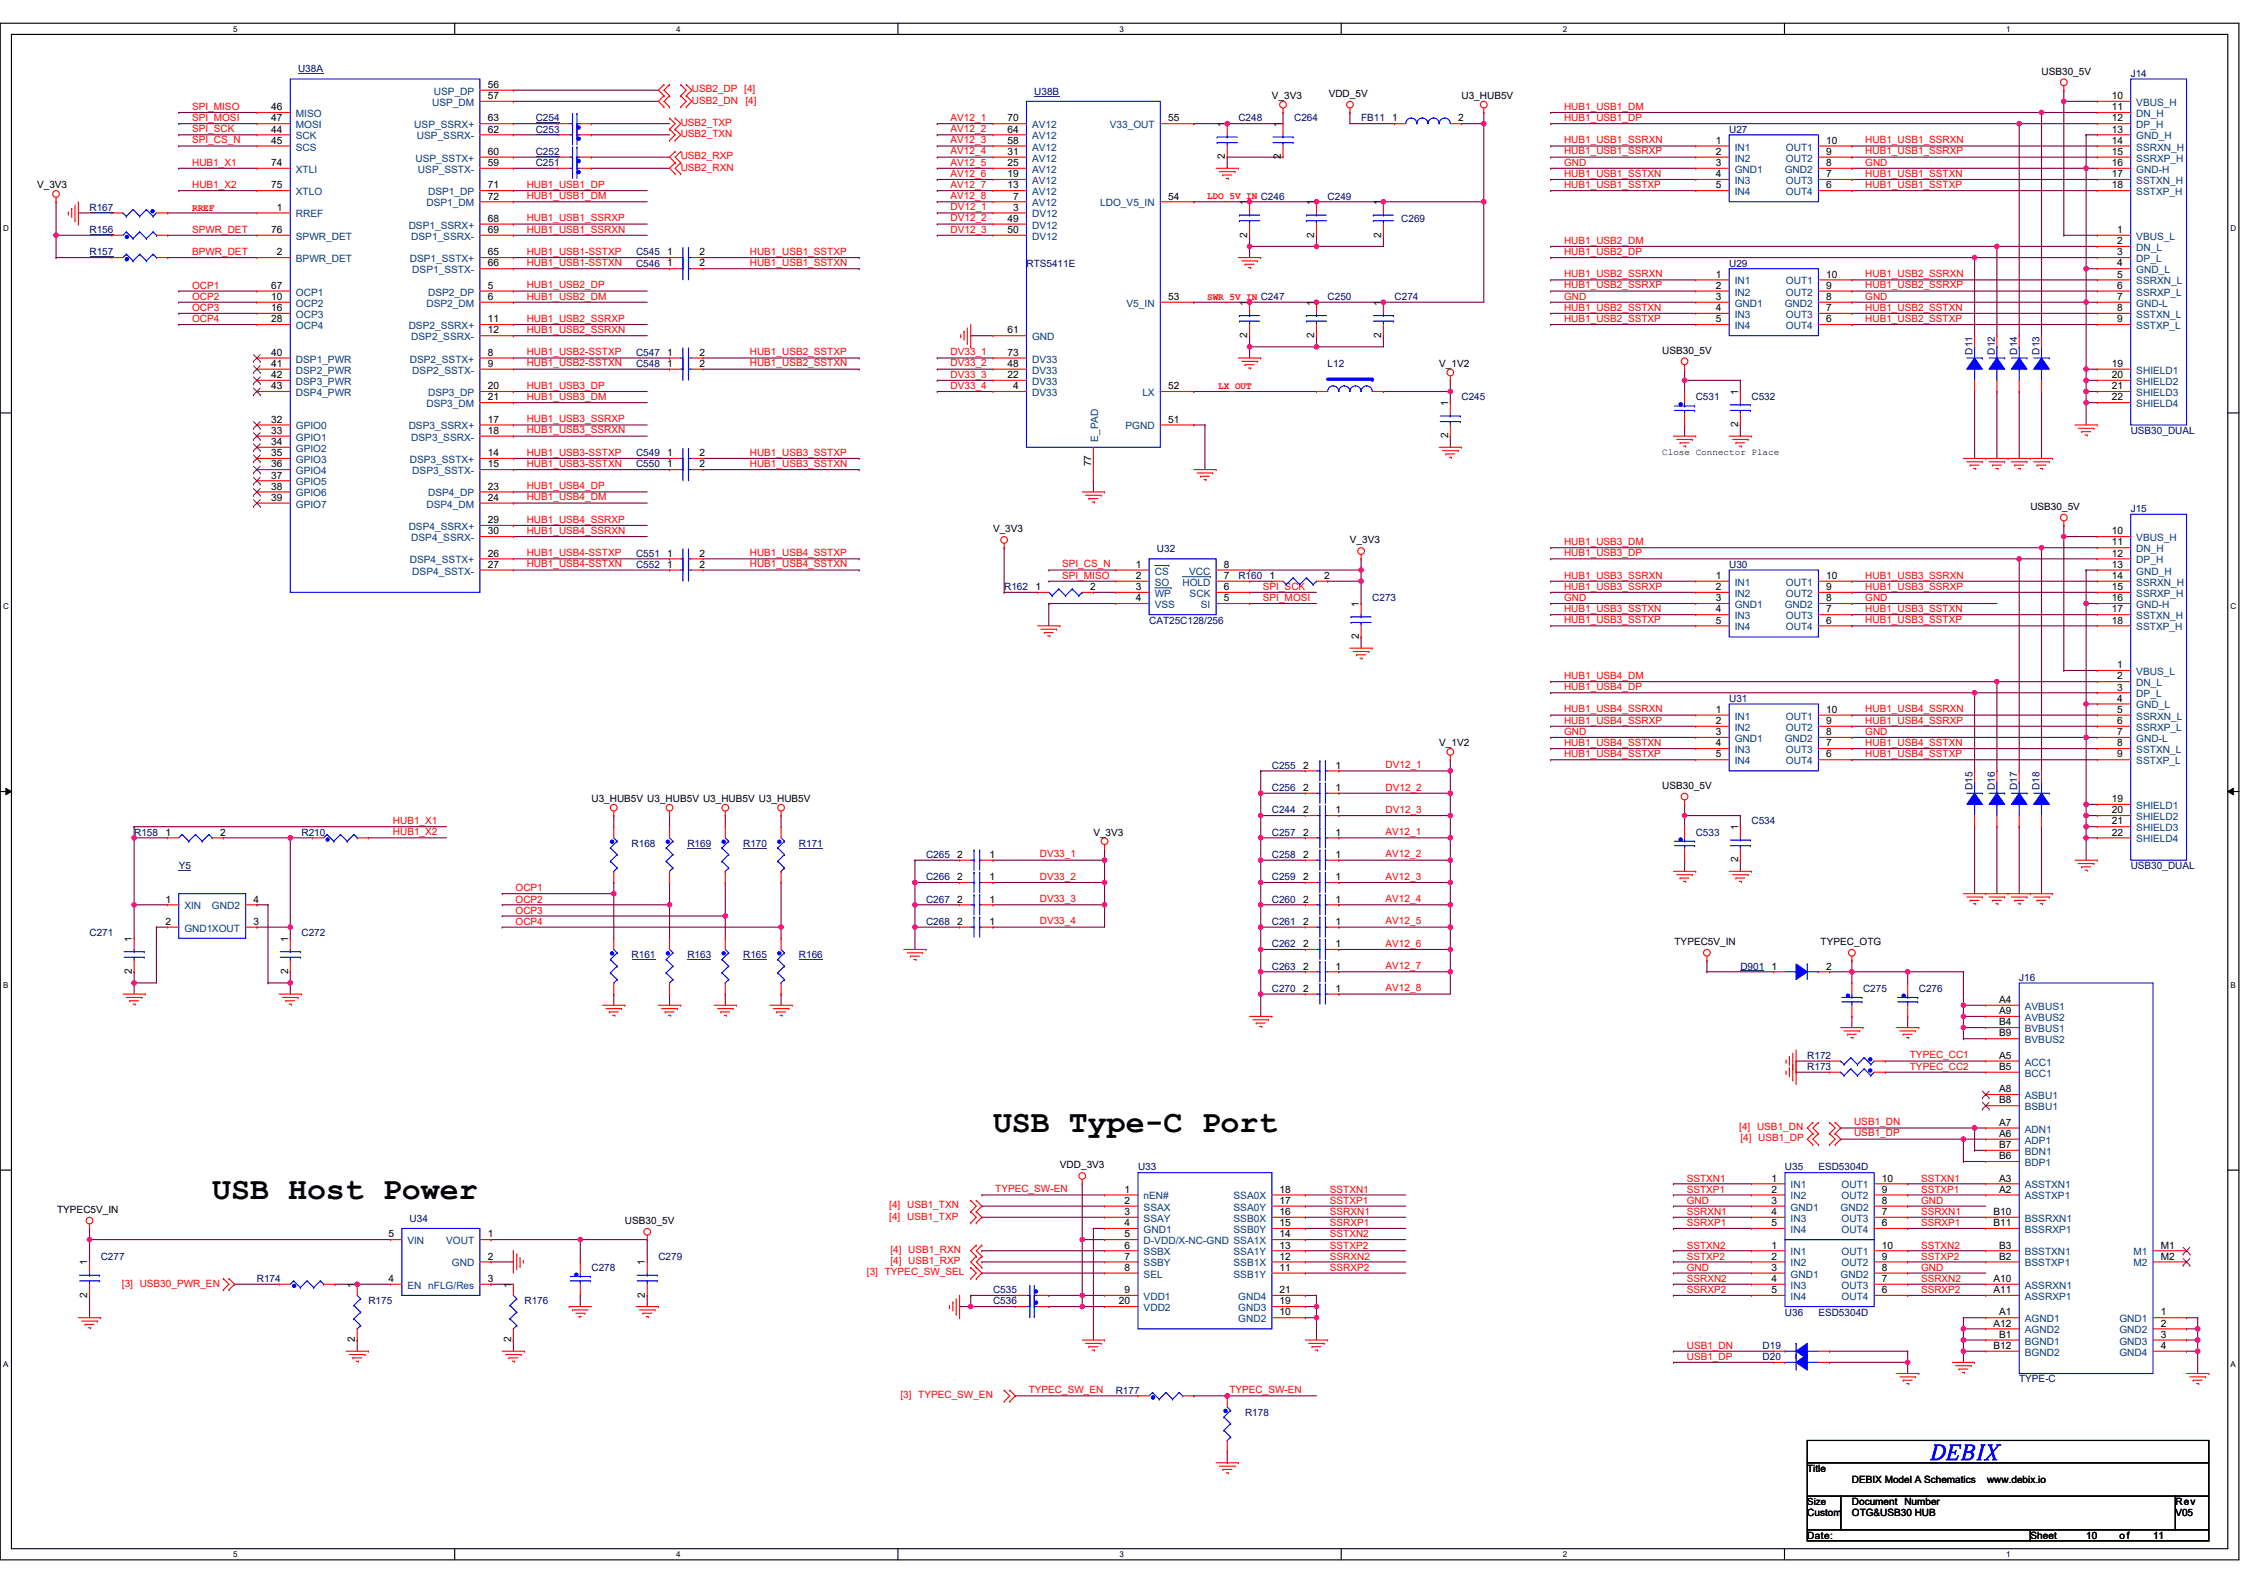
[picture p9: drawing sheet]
<svg xmlns="http://www.w3.org/2000/svg" width="297mm" height="210mm" viewBox="0 0 297 210" stroke-linecap="round" stroke-linejoin="round" font-family="sans-serif">
<defs><g id="words">
<g font-size="4.2">
<text x="131.2" y="149.4">USB Type-C Port</text>
<text x="28" y="158.3">USB Host Power</text>
</g>
<text font-size="2.9" fill="#00f" x="254.9" y="192.7">DEBIX</text>
<g font-size="1.3" fill="#00007f">
<text x="39.4" y="9.6">U38A</text>
<text x="281.4" y="10.1">J14</text>
<text x="70.8" y="17.5">C253</text>
<text x="70.8" y="16">C254</text>
<text x="136.6" y="12.5">U38B</text>
<text x="163.6" y="16">C248</text>
<text x="170.9" y="16">C264</text>
<text x="179.8" y="16">FB11</text>
<text x="228.4" y="17.5">U27</text>
<text x="70.8" y="20.5">C252</text>
<text x="70.8" y="21.9">C251</text>
<text x="11.8" y="27.8">R167</text>
<text x="175.3" y="26.3">C249</text>
<text x="185.1" y="29.3">C269</text>
<text x="11.8" y="30.8">R156</text>
<text x="11.8" y="33.7">R157</text>
<text x="84" y="35.2">C546</text>
<text x="84" y="33.7">C545</text>
<text x="135.6" y="35.2">RTS5411E</text>
<text x="228.4" y="35.2">U29</text>
<text x="175.3" y="39.6">C250</text>
<text x="184.2" y="39.6">C274</text>
<text x="84" y="47">C547</text>
<text x="260.5" y="46.8" transform="rotate(-90 260.5 46.8)">D11</text>
<text x="263.5" y="46.8" transform="rotate(-90 263.5 46.8)">D12</text>
<text x="266.4" y="46.8" transform="rotate(-90 266.4 46.8)">D14</text>
<text x="269.4" y="46.8" transform="rotate(-90 269.4 46.8)">D13</text>
<text x="84" y="48.4">C548</text>
<text x="175.3" y="48.4">L12</text>
<text x="193" y="52.9">C245</text>
<text x="224" y="52.9">C531</text>
<text x="231.3" y="52.9">C532</text>
<text x="281.4" y="57.3">USB30_DUAL</text>
<text x="84" y="61.7">C550</text>
<text x="84" y="60.2">C549</text>
<text x="281.4" y="67.6">J15</text>
<text x="84" y="73.5">C551</text>
<text x="84" y="75">C552</text>
<text x="132.6" y="77.9">R162</text>
<text x="152.8" y="72.9">U32</text>
<text x="163.6" y="76.4">R160</text>
<text x="228.4" y="75">U30</text>
<text x="151.8" y="82.3">CAT25C128/256</text>
<text x="181.2" y="79.4">C273</text>
<text x="228.4" y="92.6">U31</text>
<text x="168" y="101.5">C255</text>
<text x="168" y="104.4">C256</text>
<text x="168" y="107.4">C244</text>
<text x="260.5" y="104.3" transform="rotate(-90 260.5 104.3)">D15</text>
<text x="263.5" y="104.3" transform="rotate(-90 263.5 104.3)">D16</text>
<text x="266.4" y="104.3" transform="rotate(-90 266.4 104.3)">D17</text>
<text x="269.4" y="104.3" transform="rotate(-90 269.4 104.3)">D18</text>
<text x="17.7" y="110.3">R158</text>
<text x="39.8" y="110.3">R210</text>
<text x="83.4" y="111.8">R168</text>
<text x="90.8" y="111.8">R169</text>
<text x="98.2" y="111.8">R170</text>
<text x="105.5" y="111.8">R171</text>
<text x="122.3" y="113.3">C265</text>
<text x="168" y="110.3">C257</text>
<text x="168" y="113.3">C258</text>
<text x="224" y="110.3">C533</text>
<text x="231.3" y="108.8">C534</text>
<text x="23.6" y="114.7">Y5</text>
<text x="122.3" y="119.2">C267</text>
<text x="122.3" y="116.2">C266</text>
<text x="168" y="119.2">C260</text>
<text x="168" y="116.2">C259</text>
<text x="281.4" y="114.7">USB30_DUAL</text>
<text x="11.8" y="123.6">C271</text>
<text x="39.8" y="123.6">C272</text>
<text x="122.3" y="122.1">C268</text>
<text x="168" y="125.1">C262</text>
<text x="168" y="122.1">C261</text>
<text x="83.4" y="126.5">R161</text>
<text x="90.8" y="126.5">R163</text>
<text x="98.2" y="126.5">R165</text>
<text x="105.5" y="126.5">R166</text>
<text x="168" y="130.9">C270</text>
<text x="168" y="128">C263</text>
<text x="229.9" y="128">D901</text>
<text x="246.1" y="130.9">C275</text>
<text x="253.4" y="130.9">C276</text>
<text x="266.7" y="129.5">J16</text>
<text x="238.7" y="139.8">R172</text>
<text x="238.7" y="141.3">R173</text>
<text x="150.3" y="154.5">U33</text>
<text x="235.8" y="154.5">U35</text>
<text x="240.2" y="154.5">ESD5304D</text>
<text x="54.1" y="161.3">U34</text>
<text x="13.3" y="166.3">C277</text>
<text x="78.1" y="167.8">C278</text>
<text x="87" y="166.3">C279</text>
<text x="33.9" y="169.2">R174</text>
<text x="48.7" y="172.2">R175</text>
<text x="69.3" y="172.2">R176</text>
<text x="131.2" y="170.7">C535</text>
<text x="131.2" y="172.2">C536</text>
<text x="235.8" y="173.7">U36</text>
<text x="240.2" y="173.7">ESD5304D</text>
<text x="232.8" y="179.6">D20</text>
<text x="232.8" y="178.1">D19</text>
<text x="147.4" y="184">R177</text>
<text x="266.7" y="182.5">TYPE-C</text>
<text x="164.4" y="186.9">R178</text>
</g>
<g font-size="1.3">
<text x="64.4" y="11.6">56</text>
<text x="269.6" y="9.8">USB30_5V</text>
<text x="35.8" y="14.6">46</text>
<text x="35.8" y="16">47</text>
<text x="35.8" y="17.5">44</text>
<text x="64.4" y="13.1">57</text>
<text x="64.4" y="16">63</text>
<text x="64.4" y="17.5">62</text>
<text x="133.1" y="16">70</text>
<text x="133.1" y="17.5">64</text>
<text x="154.3" y="16">55</text>
<text x="161.8" y="16.8" transform="rotate(-90 161.8 16.8)">1</text>
<text x="168" y="13.1">V_3V3</text>
<text x="169.2" y="16.8" transform="rotate(-90 169.2 16.8)">1</text>
<text x="175.5" y="12.8">VDD_5V</text>
<text x="183.9" y="16">1</text>
<text x="192.6" y="16">2</text>
<text x="193" y="13.1">U3_HUB5V</text>
<text x="278.9" y="13.1">10</text>
<text x="278.9" y="14.6">11</text>
<text x="278.9" y="16">12</text>
<text x="278.9" y="17.5">13</text>
<text x="35.8" y="19">45</text>
<text x="35.8" y="21.9">74</text>
<text x="64.4" y="20.4">60</text>
<text x="64.4" y="21.9">59</text>
<text x="133.1" y="19">58</text>
<text x="133.1" y="20.4">31</text>
<text x="133.1" y="21.9">25</text>
<text x="133.1" y="23.4">19</text>
<text x="161.8" y="21" transform="rotate(-90 161.8 21)">2</text>
<text x="169.2" y="21" transform="rotate(-90 169.2 21)">2</text>
<text x="226.6" y="19">1</text>
<text x="226.6" y="20.4">2</text>
<text x="226.6" y="21.9">3</text>
<text x="226.6" y="23.4">4</text>
<text x="241.2" y="23.4">7</text>
<text x="241.2" y="21.9">8</text>
<text x="241.2" y="20.4">9</text>
<text x="241.2" y="19">10</text>
<text x="278.9" y="19">14</text>
<text x="278.9" y="20.4">15</text>
<text x="278.9" y="21.9">16</text>
<text x="278.9" y="23.4">17</text>
<text x="4.9" y="24.9">V_3V3</text>
<text x="35.8" y="24.9">75</text>
<text x="36.6" y="27.8">1</text>
<text x="64.4" y="24.9">71</text>
<text x="64.4" y="26.3">72</text>
<text x="64.4" y="29.3">68</text>
<text x="133.1" y="24.9">13</text>
<text x="133.1" y="29.3">49</text>
<text x="133.8" y="26.3">7</text>
<text x="133.8" y="27.8">3</text>
<text x="154.3" y="26.3">54</text>
<text x="164.7" y="27.1" transform="rotate(-90 164.7 27.1)">1</text>
<text x="173.6" y="27.1" transform="rotate(-90 173.6 27.1)">1</text>
<text x="182.4" y="27.1" transform="rotate(-90 182.4 27.1)">1</text>
<text x="226.6" y="24.9">5</text>
<text x="241.2" y="24.9">6</text>
<text x="278.9" y="24.9">18</text>
<text x="35.8" y="30.8">76</text>
<text x="36.6" y="33.7">2</text>
<text x="64.4" y="30.8">69</text>
<text x="64.4" y="33.7">65</text>
<text x="64.4" y="35.2">66</text>
<text x="88.1" y="35.2">1</text>
<text x="88.1" y="33.7">1</text>
<text x="92.4" y="35.2">2</text>
<text x="92.4" y="33.7">2</text>
<text x="133.1" y="30.8">50</text>
<text x="164.7" y="31.4" transform="rotate(-90 164.7 31.4)">2</text>
<text x="173.6" y="31.4" transform="rotate(-90 173.6 31.4)">2</text>
<text x="182.4" y="31.4" transform="rotate(-90 182.4 31.4)">2</text>
<text x="279.6" y="30.8">1</text>
<text x="279.6" y="32.2">2</text>
<text x="279.6" y="33.7">3</text>
<text x="279.6" y="35.2">4</text>
<text x="35.8" y="38.1">67</text>
<text x="35.8" y="39.6">10</text>
<text x="35.8" y="41.1">16</text>
<text x="64.4" y="38.1">5</text>
<text x="64.4" y="39.6">6</text>
<text x="154.3" y="39.6">53</text>
<text x="164.7" y="40.3" transform="rotate(-90 164.7 40.3)">1</text>
<text x="173.6" y="40.3" transform="rotate(-90 173.6 40.3)">1</text>
<text x="182.4" y="40.3" transform="rotate(-90 182.4 40.3)">1</text>
<text x="226.6" y="36.7">1</text>
<text x="226.6" y="38.1">2</text>
<text x="226.6" y="39.6">3</text>
<text x="226.6" y="41.1">4</text>
<text x="241.2" y="41.1">7</text>
<text x="241.2" y="39.6">8</text>
<text x="241.2" y="38.1">9</text>
<text x="241.2" y="36.7">10</text>
<text x="279.6" y="36.7">5</text>
<text x="279.6" y="38.1">6</text>
<text x="279.6" y="39.6">7</text>
<text x="279.6" y="41.1">8</text>
<text x="35.8" y="42.5">28</text>
<text x="35.8" y="47">40</text>
<text x="64.4" y="42.5">11</text>
<text x="64.4" y="44">12</text>
<text x="64.4" y="47">8</text>
<text x="88.1" y="47">1</text>
<text x="92.4" y="47">2</text>
<text x="133.1" y="44">61</text>
<text x="133.1" y="47">73</text>
<text x="164.7" y="44.6" transform="rotate(-90 164.7 44.6)">2</text>
<text x="173.6" y="44.6" transform="rotate(-90 173.6 44.6)">2</text>
<text x="182.4" y="44.6" transform="rotate(-90 182.4 44.6)">2</text>
<text x="219.5" y="46.7">USB30_5V</text>
<text x="226.6" y="42.5">5</text>
<text x="241.2" y="42.5">6</text>
<text x="279.6" y="42.5">9</text>
<text x="35.8" y="48.4">41</text>
<text x="35.8" y="49.9">42</text>
<text x="35.8" y="51.4">43</text>
<text x="64.4" y="48.4">9</text>
<text x="64.4" y="51.4">20</text>
<text x="64.4" y="52.9">21</text>
<text x="88.1" y="48.4">1</text>
<text x="92.4" y="48.4">2</text>
<text x="133.1" y="48.4">48</text>
<text x="133.1" y="49.9">22</text>
<text x="133.8" y="51.4">4</text>
<text x="154.3" y="51.4">52</text>
<text x="190.1" y="48.4">V_1V2</text>
<text x="191.3" y="53.6" transform="rotate(-90 191.3 53.6)">1</text>
<text x="229.6" y="52.1" transform="rotate(-90 229.6 52.1)">1</text>
<text x="278.9" y="48.4">19</text>
<text x="278.9" y="49.9">20</text>
<text x="278.9" y="51.4">21</text>
<text x="278.9" y="52.9">22</text>
<text x="35.8" y="55.8">32</text>
<text x="35.8" y="57.3">33</text>
<text x="35.8" y="58.8">34</text>
<text x="64.4" y="55.8">17</text>
<text x="64.4" y="57.3">18</text>
<text x="154.3" y="55.8">51</text>
<text x="191.3" y="57.9" transform="rotate(-90 191.3 57.9)">2</text>
<text x="229.6" y="56.4" transform="rotate(-90 229.6 56.4)">2</text>
<text x="35.8" y="60.2">35</text>
<text x="35.8" y="61.7">36</text>
<text x="35.8" y="63.2">37</text>
<text x="35.8" y="64.6">38</text>
<text x="64.4" y="60.2">14</text>
<text x="64.4" y="61.7">15</text>
<text x="64.4" y="64.6">23</text>
<text x="88.1" y="61.7">1</text>
<text x="88.1" y="60.2">1</text>
<text x="92.4" y="61.7">2</text>
<text x="92.4" y="60.2">2</text>
<text x="144.1" y="61.6" transform="rotate(-90 144.1 61.6)">77</text>
<text x="35.8" y="66.1">39</text>
<text x="64.4" y="66.1">24</text>
<text x="64.4" y="69.1">29</text>
<text x="64.4" y="70.5">30</text>
<text x="131.2" y="70.2">V_3V3</text>
<text x="178.3" y="71.7">V_3V3</text>
<text x="268.2" y="67.3">USB30_5V</text>
<text x="278.9" y="70.5">10</text>
<text x="64.4" y="73.5">26</text>
<text x="64.4" y="75">27</text>
<text x="88.1" y="73.5">1</text>
<text x="88.1" y="75">1</text>
<text x="92.4" y="73.5">2</text>
<text x="92.4" y="75">2</text>
<text x="136.7" y="77.9">1</text>
<text x="144" y="77.9">2</text>
<text x="150" y="75">1</text>
<text x="150" y="76.4">2</text>
<text x="150" y="77.9">3</text>
<text x="161.6" y="77.9">6</text>
<text x="161.6" y="76.4">7</text>
<text x="161.6" y="75">8</text>
<text x="167.7" y="76.4">1</text>
<text x="174.9" y="76.4">2</text>
<text x="226.6" y="76.4">1</text>
<text x="226.6" y="77.9">2</text>
<text x="241.2" y="77.9">9</text>
<text x="241.2" y="76.4">10</text>
<text x="278.9" y="72">11</text>
<text x="278.9" y="73.5">12</text>
<text x="278.9" y="75">13</text>
<text x="278.9" y="76.4">14</text>
<text x="278.9" y="77.9">15</text>
<text x="150" y="79.4">4</text>
<text x="161.6" y="79.4">5</text>
<text x="179.5" y="80.1" transform="rotate(-90 179.5 80.1)">1</text>
<text x="226.6" y="79.4">3</text>
<text x="226.6" y="80.8">4</text>
<text x="226.6" y="82.3">5</text>
<text x="241.2" y="82.3">6</text>
<text x="241.2" y="80.8">7</text>
<text x="241.2" y="79.4">8</text>
<text x="278.9" y="79.4">16</text>
<text x="278.9" y="80.8">17</text>
<text x="278.9" y="82.3">18</text>
<text x="179.5" y="84.4" transform="rotate(-90 179.5 84.4)">2</text>
<text x="279.6" y="88.2">1</text>
<text x="279.6" y="89.7">2</text>
<text x="226.6" y="94.1">1</text>
<text x="226.6" y="95.6">2</text>
<text x="241.2" y="95.6">9</text>
<text x="241.2" y="94.1">10</text>
<text x="279.6" y="91.2">3</text>
<text x="279.6" y="92.6">4</text>
<text x="279.6" y="94.1">5</text>
<text x="279.6" y="95.6">6</text>
<text x="172.1" y="101.5">2</text>
<text x="176.4" y="101.5">1</text>
<text x="190.1" y="98.5">V_1V2</text>
<text x="226.6" y="97.1">3</text>
<text x="226.6" y="98.5">4</text>
<text x="226.6" y="100">5</text>
<text x="241.2" y="100">6</text>
<text x="241.2" y="98.5">7</text>
<text x="241.2" y="97.1">8</text>
<text x="279.6" y="97.1">7</text>
<text x="279.6" y="98.5">8</text>
<text x="279.6" y="100">9</text>
<text x="78.1" y="105.9">U3_HUB5V U3_HUB5V U3_HUB5V U3_HUB5V</text>
<text x="172.1" y="104.4">2</text>
<text x="172.1" y="107.4">2</text>
<text x="176.4" y="104.4">1</text>
<text x="176.4" y="107.4">1</text>
<text x="219.5" y="104.1">USB30_5V</text>
<text x="278.9" y="105.9">19</text>
<text x="278.9" y="107.4">20</text>
<text x="21.8" y="110.3">1</text>
<text x="29.1" y="110.3">2</text>
<text x="126.4" y="113.3">2</text>
<text x="130.7" y="113.3">1</text>
<text x="144.4" y="110.3">V_3V3</text>
<text x="172.1" y="110.3">2</text>
<text x="172.1" y="113.3">2</text>
<text x="176.4" y="110.3">1</text>
<text x="176.4" y="113.3">1</text>
<text x="229.6" y="113.9" transform="rotate(-90 229.6 113.9)">2</text>
<text x="229.6" y="109.6" transform="rotate(-90 229.6 109.6)">1</text>
<text x="278.9" y="108.8">21</text>
<text x="278.9" y="110.3">22</text>
<text x="21.8" y="119.2">1</text>
<text x="33.5" y="119.2">4</text>
<text x="126.4" y="119.2">2</text>
<text x="126.4" y="116.2">2</text>
<text x="130.7" y="119.2">1</text>
<text x="130.7" y="116.2">1</text>
<text x="172.1" y="119.2">2</text>
<text x="172.1" y="116.2">2</text>
<text x="176.4" y="119.2">1</text>
<text x="176.4" y="116.2">1</text>
<text x="17.4" y="124.3" transform="rotate(-90 17.4 124.3)">1</text>
<text x="21.8" y="122.1">2</text>
<text x="33.5" y="122.1">3</text>
<text x="38" y="124.3" transform="rotate(-90 38 124.3)">1</text>
<text x="126.4" y="122.1">2</text>
<text x="130.7" y="122.1">1</text>
<text x="172.1" y="125">2</text>
<text x="172.1" y="122.1">2</text>
<text x="176.4" y="125">1</text>
<text x="176.4" y="122.1">1</text>
<text x="221.2" y="124.8">TYPEC5V_IN</text>
<text x="240.5" y="124.8">TYPEC_OTG</text>
<text x="17.4" y="128.6" transform="rotate(-90 17.4 128.6)">2</text>
<text x="38" y="128.6" transform="rotate(-90 38 128.6)">2</text>
<text x="172.1" y="130.9">2</text>
<text x="172.1" y="128">2</text>
<text x="176.4" y="130.9">1</text>
<text x="176.4" y="128">1</text>
<text x="234" y="128">1</text>
<text x="241.2" y="128">2</text>
<text x="264" y="132.4">A4</text>
<text x="264" y="133.9">A9</text>
<text x="264" y="135.4">B4</text>
<text x="264" y="136.8">B9</text>
<text x="264" y="139.8">A5</text>
<text x="264" y="141.2">B5</text>
<text x="264" y="148.6">A7</text>
<text x="264" y="144.2">A8</text>
<text x="264" y="145.7">B8</text>
<text x="140" y="154.2">VDD_3V3</text>
<text x="234" y="156">1</text>
<text x="248.6" y="156">10</text>
<text x="264" y="156">A3</text>
<text x="264" y="150.1">A6</text>
<text x="264" y="153">B6</text>
<text x="264" y="151.6">B7</text>
<text x="7.6" y="160.1">TYPEC5V_IN</text>
<text x="82.5" y="161.6">USB30_5V</text>
<text x="148.5" y="157.5">1</text>
<text x="148.5" y="158.9">2</text>
<text x="148.5" y="160.4">3</text>
<text x="148.5" y="161.9">4</text>
<text x="169" y="161.9">15</text>
<text x="169" y="160.4">16</text>
<text x="169" y="158.9">17</text>
<text x="169" y="157.5">18</text>
<text x="234" y="157.5">2</text>
<text x="234" y="158.9">3</text>
<text x="234" y="160.4">4</text>
<text x="234" y="161.9">5</text>
<text x="248.6" y="161.9">6</text>
<text x="248.6" y="160.4">7</text>
<text x="248.6" y="158.9">8</text>
<text x="248.6" y="157.5">9</text>
<text x="263.3" y="160.4">B10</text>
<text x="263.3" y="161.9">B11</text>
<text x="264" y="157.5">A2</text>
<text x="11.5" y="167" transform="rotate(-90 11.5 167)">1</text>
<text x="51.3" y="163.3">5</text>
<text x="64.4" y="163.3">1</text>
<text x="64.4" y="166.3">2</text>
<text x="85.2" y="167" transform="rotate(-90 85.2 167)">1</text>
<text x="148.5" y="163.3">5</text>
<text x="148.5" y="164.8">6</text>
<text x="148.5" y="166.3">7</text>
<text x="148.5" y="167.8">8</text>
<text x="169" y="167.8">11</text>
<text x="169" y="166.3">12</text>
<text x="169" y="164.8">13</text>
<text x="169" y="163.3">14</text>
<text x="234" y="164.8">1</text>
<text x="234" y="166.3">2</text>
<text x="234" y="167.8">3</text>
<text x="248.6" y="167.8">8</text>
<text x="248.6" y="166.3">9</text>
<text x="248.6" y="164.8">10</text>
<text x="264" y="166.3">B2</text>
<text x="264" y="164.8">B3</text>
<text x="285.4" y="164.8">M1</text>
<text x="285.4" y="166.3">M2</text>
<text x="11.5" y="171.3" transform="rotate(-90 11.5 171.3)">2</text>
<text x="46.9" y="170" transform="rotate(-90 46.9 170)">1</text>
<text x="51.3" y="169.2">4</text>
<text x="64.4" y="169.2">3</text>
<text x="67.5" y="170" transform="rotate(-90 67.5 170)">1</text>
<text x="85.2" y="171.3" transform="rotate(-90 85.2 171.3)">2</text>
<text x="147.8" y="172.2">20</text>
<text x="148.5" y="170.7">9</text>
<text x="169" y="173.7">10</text>
<text x="169" y="172.2">19</text>
<text x="169" y="170.7">21</text>
<text x="234" y="169.2">4</text>
<text x="234" y="170.7">5</text>
<text x="248.6" y="170.7">6</text>
<text x="248.6" y="169.2">7</text>
<text x="263.3" y="169.2">A10</text>
<text x="263.3" y="170.7">A11</text>
<text x="264" y="173.7">A1</text>
<text x="285.4" y="173.7">1</text>
<text x="46.9" y="177.2" transform="rotate(-90 46.9 177.2)">2</text>
<text x="67.5" y="177.2" transform="rotate(-90 67.5 177.2)">2</text>
<text x="263.3" y="175.1">A12</text>
<text x="263.3" y="178.1">B12</text>
<text x="264" y="176.6">B1</text>
<text x="285.4" y="175.1">2</text>
<text x="285.4" y="176.6">3</text>
<text x="285.4" y="178.1">4</text>
<text x="238.7" y="194.3">Title</text>
<text x="244.6" y="195.8">DEBIX Model A Schematics</text>
<text x="262.4" y="195.8">www.debix.io</text>
<text x="238.7" y="203.1">Date:</text>
<text x="238.7" y="198.7">Size</text>
<text x="238.7" y="200.2">Custom</text>
<text x="244.6" y="198.7">Document Number</text>
<text x="244.6" y="200.2">OTG&amp;USB30 HUB</text>
<text x="268.2" y="203.1">Sheet</text>
<text x="275.5" y="203.1">10</text>
<text x="279.9" y="203.1">of</text>
<text x="284.4" y="203.1">11</text>
<text x="287.3" y="198.7">Rev</text>
<text x="287.3" y="200.2">V05</text>
</g>
<g font-size="1.3" fill="#f00">
<text x="25.4" y="17.4">SPI_SCK</text>
<text x="25.4" y="14.5">SPI_MISO</text>
<text x="25.4" y="16">SPI_MOSI</text>
<text x="89.9" y="16.6">USB2_TXP</text>
<text x="91.4" y="12.2">USB2_DP [4]</text>
<text x="91.4" y="13.7">USB2_DN</text>
<text x="98.5" y="13.7">[4]</text>
<text x="125.6" y="17.4">AV12_2</text>
<text x="125.6" y="16">AV12_1</text>
<text x="206.6" y="16">HUB1_USB1_DP</text>
<text x="206.6" y="14.5">HUB1_USB1_DM</text>
<text x="25.4" y="21.9">HUB1_X1</text>
<text x="25.4" y="18.9">SPI_CS_N</text>
<text x="89.9" y="22.5">USB2_RXN</text>
<text x="89.9" y="21">USB2_RXP</text>
<text x="89.9" y="18.1">USB2_TXN</text>
<text x="125.6" y="20.4">AV12_4</text>
<text x="125.6" y="18.9">AV12_3</text>
<text x="125.6" y="21.9">AV12_5</text>
<text x="125.6" y="23.3">AV12_6</text>
<text x="206.6" y="20.4">HUB1_USB1_SSRXP</text>
<text x="206.6" y="18.9">HUB1_USB1_SSRXN</text>
<text x="206.6" y="23.3">HUB1_USB1_SSTXN</text>
<text x="206.6" y="21.9">GND</text>
<text x="246.4" y="20.4">HUB1_USB1_SSRXP</text>
<text x="246.4" y="18.9">HUB1_USB1_SSRXN</text>
<text x="246.4" y="23.3">HUB1_USB1_SSTXN</text>
<text x="246.4" y="21.9">GND</text>
<text x="25.4" y="24.8">HUB1_X2</text>
<text x="25.4" y="27.8">RREF</text>
<text x="69.6" y="24.8">HUB1_USB1_DP</text>
<text x="69.6" y="26.3">HUB1_USB1_DM</text>
<text x="69.6" y="29.2">HUB1_USB1_SSRXP</text>
<text x="125.6" y="24.8">AV12_7</text>
<text x="125.6" y="27.8">DV12_1</text>
<text x="125.6" y="26.3">AV12_8</text>
<text x="125.6" y="29.2">DV12_2</text>
<text x="159.4" y="26.3">LDO_5V_IN C246</text>
<text x="206.6" y="24.8">HUB1_USB1_SSTXP</text>
<text x="246.4" y="24.8">HUB1_USB1_SSTXP</text>
<text x="25.4" y="33.6">BPWR_DET</text>
<text x="25.4" y="30.7">SPWR_DET</text>
<text x="69.6" y="30.7">HUB1_USB1_SSRXN</text>
<text x="69.6" y="35.1">HUB1_USB1-SSTXN</text>
<text x="69.6" y="33.6">HUB1_USB1-SSTXP</text>
<text x="99" y="33.6">HUB1_USB1_SSTXP</text>
<text x="99" y="35.1">HUB1_USB1_SSTXN</text>
<text x="125.6" y="30.7">DV12_3</text>
<text x="206.6" y="33.6">HUB1_USB2_DP</text>
<text x="206.6" y="32.2">HUB1_USB2_DM</text>
<text x="25.4" y="41.1">OCP3</text>
<text x="25.4" y="38.1">OCP1</text>
<text x="25.4" y="39.6">OCP2</text>
<text x="69.6" y="39.5">HUB1_USB2_DM</text>
<text x="69.6" y="38.1">HUB1_USB2_DP</text>
<text x="159.4" y="39.5">SWR_5V_IN C247</text>
<text x="206.6" y="36.6">HUB1_USB2_SSRXN</text>
<text x="206.6" y="38.1">HUB1_USB2_SSRXP</text>
<text x="206.6" y="41">HUB1_USB2_SSTXN</text>
<text x="206.6" y="39.6">GND</text>
<text x="246.4" y="36.6">HUB1_USB2_SSRXN</text>
<text x="246.4" y="38.1">HUB1_USB2_SSRXP</text>
<text x="246.4" y="41">HUB1_USB2_SSTXN</text>
<text x="246.4" y="39.6">GND</text>
<text x="25.4" y="42.6">OCP4</text>
<text x="69.6" y="46.9">HUB1_USB2-SSTXP</text>
<text x="69.6" y="44">HUB1_USB2_SSRXN</text>
<text x="69.6" y="42.5">HUB1_USB2_SSRXP</text>
<text x="99" y="46.9">HUB1_USB2_SSTXP</text>
<text x="125.6" y="46.9">DV33_1</text>
<text x="206.6" y="42.5">HUB1_USB2_SSTXP</text>
<text x="246.4" y="42.5">HUB1_USB2_SSTXP</text>
<text x="69.6" y="48.4">HUB1_USB2-SSTXN</text>
<text x="69.6" y="51.3">HUB1_USB3_DP</text>
<text x="69.6" y="52.8">HUB1_USB3_DM</text>
<text x="99" y="48.4">HUB1_USB2_SSTXN</text>
<text x="125.6" y="48.4">DV33_2</text>
<text x="125.6" y="49.9">DV33_3</text>
<text x="125.6" y="51.3">DV33_4</text>
<text x="160.9" y="51.3">LX_OUT</text>
<text x="69.6" y="57.2">HUB1_USB3_SSRXN</text>
<text x="69.6" y="55.7">HUB1_USB3_SSRXP</text>
<text x="69.6" y="60.2">HUB1_USB3-SSTXP</text>
<text x="69.6" y="61.6">HUB1_USB3-SSTXN</text>
<text x="69.6" y="64.6">HUB1_USB4_DP</text>
<text x="99" y="60.2">HUB1_USB3_SSTXP</text>
<text x="99" y="61.6">HUB1_USB3_SSTXN</text>
<text x="69.6" y="66.1">HUB1_USB4_DM</text>
<text x="69.6" y="70.5">HUB1_USB4_SSRXN</text>
<text x="69.6" y="69">HUB1_USB4_SSRXP</text>
<text x="206.6" y="72">HUB1_USB3_DM</text>
<text x="69.6" y="74.9">HUB1_USB4-SSTXN</text>
<text x="69.6" y="73.4">HUB1_USB4-SSTXP</text>
<text x="99" y="73.4">HUB1_USB4_SSTXP</text>
<text x="99" y="74.9">HUB1_USB4_SSTXN</text>
<text x="140.3" y="74.9">SPI_CS_N</text>
<text x="140.3" y="76.4">SPI_MISO</text>
<text x="166.8" y="77.8">SPI_SCK</text>
<text x="206.6" y="73.4">HUB1_USB3_DP</text>
<text x="206.6" y="76.4">HUB1_USB3_SSRXN</text>
<text x="206.6" y="77.8">HUB1_USB3_SSRXP</text>
<text x="246.4" y="76.4">HUB1_USB3_SSRXN</text>
<text x="246.4" y="77.8">HUB1_USB3_SSRXP</text>
<text x="166.8" y="79.3">SPI_MOSI</text>
<text x="206.6" y="79.4">GND</text>
<text x="206.6" y="82.3">HUB1_USB3_SSTXP</text>
<text x="206.6" y="80.8">HUB1_USB3_SSTXN</text>
<text x="246.4" y="79.4">GND</text>
<text x="246.4" y="82.3">HUB1_USB3_SSTXP</text>
<text x="246.4" y="80.8">HUB1_USB3_SSTXN</text>
<text x="206.6" y="89.6">HUB1_USB4_DM</text>
<text x="206.6" y="91.1">HUB1_USB4_DP</text>
<text x="206.6" y="94">HUB1_USB4_SSRXN</text>
<text x="206.6" y="95.5">HUB1_USB4_SSRXP</text>
<text x="246.4" y="95.5">HUB1_USB4_SSRXP</text>
<text x="246.4" y="94">HUB1_USB4_SSRXN</text>
<text x="183" y="101.4">DV12_1</text>
<text x="206.6" y="97.1">GND</text>
<text x="206.6" y="98.5">HUB1_USB4_SSTXN</text>
<text x="206.6" y="99.9">HUB1_USB4_SSTXP</text>
<text x="246.4" y="97.1">GND</text>
<text x="246.4" y="98.5">HUB1_USB4_SSTXN</text>
<text x="246.4" y="99.9">HUB1_USB4_SSTXP</text>
<text x="183" y="104.4">DV12_2</text>
<text x="183" y="107.3">DV12_3</text>
<text x="51.9" y="108.8">HUB1_X1</text>
<text x="51.9" y="110.3">HUB1_X2</text>
<text x="137.3" y="113.2">DV33_1</text>
<text x="183" y="110.3">AV12_1</text>
<text x="183" y="113.2">AV12_2</text>
<text x="68.1" y="117.7">OCP1</text>
<text x="68.1" y="119.2">OCP2</text>
<text x="137.3" y="116.1">DV33_2</text>
<text x="137.3" y="119.1">DV33_3</text>
<text x="183" y="119.1">AV12_4</text>
<text x="183" y="116.1">AV12_3</text>
<text x="68.1" y="120.6">OCP3</text>
<text x="68.1" y="122.1">OCP4</text>
<text x="137.3" y="122">DV33_4</text>
<text x="183" y="125">AV12_6</text>
<text x="183" y="122">AV12_5</text>
<text x="183" y="130.9">AV12_8</text>
<text x="183" y="127.9">AV12_7</text>
<text x="252.2" y="141.2">TYPEC_CC2</text>
<text x="252.2" y="139.7">TYPEC_CC1</text>
<text x="229.7" y="149.2">[4] USB1_DN</text>
<text x="244.9" y="148.6">USB1_DN</text>
<text x="222.8" y="156">SSTXN1</text>
<text x="229.9" y="150.7">[4] USB1_DP</text>
<text x="244.9" y="150">USB1_DP</text>
<text x="253.7" y="156">SSTXN1</text>
<text x="117.5" y="159.5">[4] USB1_TXN</text>
<text x="117.5" y="161">[4] USB1_TXP</text>
<text x="131.4" y="157.4">TYPEC_SW-EN</text>
<text x="175.6" y="157.5">SSTXN1</text>
<text x="175.6" y="158.9">SSTXP1</text>
<text x="175.6" y="160.4">SSRXN1</text>
<text x="175.6" y="161.9">SSRXP1</text>
<text x="222.8" y="160.4">SSRXN1</text>
<text x="222.8" y="157.5">SSTXP1</text>
<text x="222.8" y="161.9">SSRXP1</text>
<text x="222.8" y="158.9">GND</text>
<text x="253.7" y="160.4">SSRXN1</text>
<text x="253.7" y="157.5">SSTXP1</text>
<text x="253.7" y="161.9">SSRXP1</text>
<text x="253.7" y="158.9">GND</text>
<text x="117.6" y="166.9">[4] USB1_RXP</text>
<text x="117.6" y="165.4">[4] USB1_RXN</text>
<text x="175.6" y="163.4">SSTXN2</text>
<text x="175.6" y="164.8">SSTXP2</text>
<text x="175.6" y="166.3">SSRXN2</text>
<text x="175.6" y="167.8">SSRXP2</text>
<text x="222.8" y="164.8">SSTXN2</text>
<text x="222.8" y="166.3">SSTXP2</text>
<text x="222.8" y="167.8">GND</text>
<text x="253.7" y="164.8">SSTXN2</text>
<text x="253.7" y="166.3">SSTXP2</text>
<text x="253.7" y="167.8">GND</text>
<text x="16.1" y="169.8">[3] USB30_PWR_EN</text>
<text x="114.5" y="168.4">[3] TYPEC_SW_SEL</text>
<text x="222.8" y="169.2">SSRXN2</text>
<text x="222.8" y="170.7">SSRXP2</text>
<text x="253.7" y="169.2">SSRXN2</text>
<text x="253.7" y="170.7">SSRXP2</text>
<text x="222.8" y="178">USB1_DN</text>
<text x="222.8" y="179.5">USB1_DP</text>
<text x="118.9" y="184.6">[3] TYPEC_SW_EN</text>
<text x="135.9" y="183.9">TYPEC_SW_EN</text>
<text x="162.4" y="183.9">TYPEC_SW-EN</text>
</g>
<g font-size="1.3" fill="#003f7f">
<text x="39.1" y="15.4">MISO</text>
<text x="39.1" y="16.9">MOSI</text>
<text x="54.7" y="16.9">USP_SSRX+</text>
<text x="57.1" y="14">USP_DM</text>
<text x="57.3" y="12.5">USP_DP</text>
<text x="136.3" y="16.9">AV12</text>
<text x="146.6" y="16.9">V33_OUT</text>
<text x="282.2" y="14">VBUS_H</text>
<text x="282.2" y="15.4">DN_H</text>
<text x="282.2" y="16.9">DP_H</text>
<text x="39.1" y="18.4">SCK</text>
<text x="39.1" y="19.9">SCS</text>
<text x="39.1" y="22.8">XTLI</text>
<text x="54.9" y="21.3">USP_SSTX+</text>
<text x="55.1" y="18.4">USP_SSRX-</text>
<text x="55.2" y="22.8">USP_SSTX-</text>
<text x="136.3" y="18.4">AV12</text>
<text x="136.3" y="19.9">AV12</text>
<text x="136.3" y="21.3">AV12</text>
<text x="136.3" y="22.8">AV12</text>
<text x="229.1" y="19.9">IN1</text>
<text x="229.1" y="21.3">IN2</text>
<text x="229.1" y="22.8">GND1</text>
<text x="235.7" y="22.8">GND2</text>
<text x="235.9" y="21.3">OUT2</text>
<text x="235.9" y="19.9">OUT1</text>
<text x="282.2" y="18.4">GND_H</text>
<text x="282.2" y="19.9">SSRXN_H</text>
<text x="282.2" y="21.3">SSRXP_H</text>
<text x="282.2" y="22.8">GND-H</text>
<text x="39.1" y="25.8">XTLO</text>
<text x="39.1" y="28.7">RREF</text>
<text x="56.3" y="27.2">DSP1_DM</text>
<text x="56.5" y="25.8">DSP1_DP</text>
<text x="136.3" y="24.3">AV12</text>
<text x="136.3" y="25.8">AV12</text>
<text x="136.3" y="27.2">AV12</text>
<text x="136.3" y="28.7">DV12</text>
<text x="145.3" y="27.2">LDO_V5_IN</text>
<text x="229.1" y="24.3">IN3</text>
<text x="229.1" y="25.8">IN4</text>
<text x="235.9" y="25.8">OUT4</text>
<text x="235.9" y="24.3">OUT3</text>
<text x="282.2" y="24.3">SSTXN_H</text>
<text x="282.2" y="25.8">SSTXP_H</text>
<text x="39.1" y="31.7">SPWR_DET</text>
<text x="39.1" y="34.6">BPWR_DET</text>
<text x="54" y="30.2">DSP1_SSRX+</text>
<text x="54.1" y="34.6">DSP1_SSTX+</text>
<text x="54.3" y="31.7">DSP1_SSRX-</text>
<text x="136.3" y="30.2">DV12</text>
<text x="136.3" y="31.7">DV12</text>
<text x="282.2" y="31.7">VBUS_L</text>
<text x="282.2" y="33.1">DN_L</text>
<text x="282.2" y="34.6">DP_L</text>
<text x="39.1" y="39">OCP1</text>
<text x="39.1" y="40.5">OCP2</text>
<text x="39.1" y="42">OCP3</text>
<text x="54.5" y="36.1">DSP1_SSTX-</text>
<text x="56.3" y="40.5">DSP2_DM</text>
<text x="56.5" y="39">DSP2_DP</text>
<text x="148.8" y="40.5">V5_IN</text>
<text x="229.1" y="37.5">IN1</text>
<text x="229.1" y="39">IN2</text>
<text x="229.1" y="40.5">GND1</text>
<text x="229.1" y="42">IN3</text>
<text x="235.7" y="40.5">GND2</text>
<text x="235.9" y="42">OUT3</text>
<text x="235.9" y="39">OUT2</text>
<text x="235.9" y="37.5">OUT1</text>
<text x="282.2" y="36.1">GND_L</text>
<text x="282.2" y="37.5">SSRXN_L</text>
<text x="282.2" y="39">SSRXP_L</text>
<text x="282.2" y="40.5">GND-L</text>
<text x="282.2" y="42">SSTXN_L</text>
<text x="39.1" y="43.4">OCP4</text>
<text x="39.1" y="47.9">DSP1_PWR</text>
<text x="54" y="43.4">DSP2_SSRX+</text>
<text x="54.1" y="47.9">DSP2_SSTX+</text>
<text x="54.3" y="44.9">DSP2_SSRX-</text>
<text x="136.3" y="44.9">GND</text>
<text x="136.3" y="47.9">DV33</text>
<text x="229.1" y="43.4">IN4</text>
<text x="235.9" y="43.4">OUT4</text>
<text x="282.2" y="43.4">SSTXP_L</text>
<text x="39.1" y="49.3">DSP2_PWR</text>
<text x="39.1" y="50.8">DSP3_PWR</text>
<text x="39.1" y="52.3">DSP4_PWR</text>
<text x="54.5" y="49.3">DSP2_SSTX-</text>
<text x="56.3" y="53.8">DSP3_DM</text>
<text x="56.5" y="52.3">DSP3_DP</text>
<text x="136.3" y="49.3">DV33</text>
<text x="136.3" y="50.8">DV33</text>
<text x="136.3" y="52.3">DV33</text>
<text x="150.9" y="52.3">LX</text>
<text x="282.2" y="49.3">SHIELD1</text>
<text x="282.2" y="50.8">SHIELD2</text>
<text x="282.2" y="52.3">SHIELD3</text>
<text x="282.2" y="53.8">SHIELD4</text>
<text x="39.1" y="56.7">GPIO0</text>
<text x="39.1" y="58.2">GPIO1</text>
<text x="39.1" y="59.6">GPIO2</text>
<text x="54" y="56.7">DSP3_SSRX+</text>
<text x="54.3" y="58.2">DSP3_SSRX-</text>
<text x="145" y="58.3" transform="rotate(-90 145 58.3)">E_PAD</text>
<text x="148.6" y="56.7">PGND</text>
<text x="39.1" y="61.1">GPIO3</text>
<text x="39.1" y="62.6">GPIO4</text>
<text x="39.1" y="64.1">GPIO5</text>
<text x="39.1" y="65.5">GPIO6</text>
<text x="54.1" y="61.1">DSP3_SSTX+</text>
<text x="54.5" y="62.6">DSP3_SSTX-</text>
<text x="56.5" y="65.5">DSP4_DP</text>
<text x="39.1" y="67">GPIO7</text>
<text x="54" y="70">DSP4_SSRX+</text>
<text x="54.3" y="71.4">DSP4_SSRX-</text>
<text x="56.3" y="67">DSP4_DM</text>
<text x="282.2" y="71.4">VBUS_H</text>
<text x="54.1" y="74.4">DSP4_SSTX+</text>
<text x="54.5" y="75.9">DSP4_SSTX-</text>
<text x="152.5" y="75.9">CS</text>
<text x="152.5" y="77.3">SO</text>
<text x="156.2" y="77.3">HOLD</text>
<text x="157.1" y="75.9">VCC</text>
<text x="229.1" y="77.3">IN1</text>
<text x="235.9" y="77.3">OUT1</text>
<text x="282.2" y="72.9">DN_H</text>
<text x="282.2" y="74.4">DP_H</text>
<text x="282.2" y="75.9">GND_H</text>
<text x="282.2" y="77.3">SSRXN_H</text>
<text x="152.5" y="78.8">WP</text>
<text x="152.5" y="80.3">VSS</text>
<text x="157.1" y="78.8">SCK</text>
<text x="158.6" y="80.3">SI</text>
<text x="229.1" y="78.8">IN2</text>
<text x="229.1" y="80.3">GND1</text>
<text x="229.1" y="81.7">IN3</text>
<text x="229.1" y="83.2">IN4</text>
<text x="235.7" y="80.3">GND2</text>
<text x="235.9" y="83.2">OUT4</text>
<text x="235.9" y="81.7">OUT3</text>
<text x="235.9" y="78.8">OUT2</text>
<text x="282.2" y="78.8">SSRXP_H</text>
<text x="282.2" y="80.3">GND-H</text>
<text x="282.2" y="81.7">SSTXN_H</text>
<text x="282.2" y="83.2">SSTXP_H</text>
<text x="282.2" y="89.1">VBUS_L</text>
<text x="229.1" y="95">IN1</text>
<text x="235.9" y="95">OUT1</text>
<text x="282.2" y="90.6">DN_L</text>
<text x="282.2" y="92.1">DP_L</text>
<text x="282.2" y="93.5">GND_L</text>
<text x="282.2" y="95">SSRXN_L</text>
<text x="229.1" y="96.5">IN2</text>
<text x="229.1" y="97.9">GND1</text>
<text x="229.1" y="99.4">IN3</text>
<text x="229.1" y="100.9">IN4</text>
<text x="235.7" y="97.9">GND2</text>
<text x="235.9" y="100.9">OUT4</text>
<text x="235.9" y="99.4">OUT3</text>
<text x="235.9" y="96.5">OUT2</text>
<text x="282.2" y="96.5">SSRXP_L</text>
<text x="282.2" y="97.9">GND-L</text>
<text x="282.2" y="99.4">SSTXN_L</text>
<text x="282.2" y="100.9">SSTXP_L</text>
<text x="282.2" y="106.8">SHIELD1</text>
<text x="282.2" y="108.3">SHIELD2</text>
<text x="282.2" y="109.7">SHIELD3</text>
<text x="282.2" y="111.2">SHIELD4</text>
<text x="24.3" y="120">XIN</text>
<text x="24.3" y="123">GND1XOUT</text>
<text x="28" y="120">GND2</text>
<text x="267.4" y="133.3">AVBUS1</text>
<text x="267.4" y="134.8">AVBUS2</text>
<text x="267.4" y="136.3">BVBUS1</text>
<text x="267.4" y="137.7">BVBUS2</text>
<text x="267.4" y="140.7">ACC1</text>
<text x="267.4" y="142.1">BCC1</text>
<text x="267.4" y="149.5">ADN1</text>
<text x="267.4" y="145.1">ASBU1</text>
<text x="267.4" y="146.6">BSBU1</text>
<text x="267.4" y="151">ADP1</text>
<text x="267.4" y="153.9">BDP1</text>
<text x="267.4" y="152.5">BDN1</text>
<text x="151" y="158.3">nEN#</text>
<text x="151" y="159.8">SSAX</text>
<text x="151" y="161.3">SSAY</text>
<text x="162.9" y="161.3">SSB0X</text>
<text x="162.9" y="159.8">SSA0Y</text>
<text x="162.9" y="158.3">SSA0X</text>
<text x="236.5" y="156.9">IN1</text>
<text x="236.5" y="158.3">IN2</text>
<text x="236.5" y="159.8">GND1</text>
<text x="236.5" y="161.3">IN3</text>
<text x="243.1" y="159.8">GND2</text>
<text x="243.2" y="161.3">OUT3</text>
<text x="243.2" y="158.3">OUT2</text>
<text x="243.2" y="156.9">OUT1</text>
<text x="267.4" y="158.3">ASSTXP1</text>
<text x="267.4" y="156.9">ASSTXN1</text>
<text x="267.4" y="161.3">BSSRXN1</text>
<text x="53.8" y="164.2">VIN</text>
<text x="58.9" y="164.2">VOUT</text>
<text x="59.7" y="167.2">GND</text>
<text x="151" y="162.8">GND1</text>
<text x="151" y="164.2">D-VDD/X-NC-GND SSA1X</text>
<text x="151" y="165.7">SSBX</text>
<text x="151" y="167.2">SSBY</text>
<text x="162.9" y="167.2">SSB1X</text>
<text x="162.9" y="165.7">SSA1Y</text>
<text x="162.9" y="162.8">SSB0Y</text>
<text x="236.5" y="165.7">IN1</text>
<text x="236.5" y="167.2">IN2</text>
<text x="236.5" y="162.8">IN4</text>
<text x="243.2" y="167.2">OUT2</text>
<text x="243.2" y="165.7">OUT1</text>
<text x="243.2" y="162.8">OUT4</text>
<text x="267.4" y="167.2">BSSTXP1</text>
<text x="267.4" y="165.7">BSSTXN1</text>
<text x="267.4" y="162.8">BSSRXP1</text>
<text x="281.8" y="165.7">M1</text>
<text x="281.8" y="167.2">M2</text>
<text x="53.8" y="170.1">EN nFLG/Res</text>
<text x="151" y="168.7">SEL</text>
<text x="151" y="171.6">VDD1</text>
<text x="151" y="173.1">VDD2</text>
<text x="162.9" y="168.7">SSB1Y</text>
<text x="163.5" y="173.1">GND3</text>
<text x="163.5" y="171.6">GND4</text>
<text x="236.5" y="168.7">GND1</text>
<text x="236.5" y="170.1">IN3</text>
<text x="236.5" y="171.6">IN4</text>
<text x="243.1" y="168.7">GND2</text>
<text x="243.2" y="171.6">OUT4</text>
<text x="243.2" y="170.1">OUT3</text>
<text x="267.4" y="170.1">ASSRXN1</text>
<text x="267.4" y="171.6">ASSRXP1</text>
<text x="163.5" y="174.6">GND2</text>
<text x="267.4" y="174.6">AGND1</text>
<text x="267.4" y="176">AGND2</text>
<text x="267.4" y="177.5">BGND1</text>
<text x="267.4" y="179">BGND2</text>
<text x="279.9" y="174.6">GND1</text>
<text x="279.9" y="176">GND2</text>
<text x="279.9" y="177.5">GND3</text>
<text x="279.9" y="179">GND4</text>
</g>
<text font-size="1.2" x="219.5" y="60">Close Connector Place</text>
<g font-size="1.1">
<text x="30.8" y="4.2">5</text>
<text x="89.3" y="4.2">4</text>
<text x="147.9" y="4.2">3</text>
<text x="206.4" y="4.2">2</text>
<text x="265" y="4.2">1</text>
<text x=".4" y="30.5">D</text>
<text x="294.6" y="30.5">D</text>
<text x=".4" y="80.4">C</text>
<text x="294.6" y="80.4">C</text>
<text x=".4" y="130.4">B</text>
<text x="294.6" y="130.4">B</text>
<text x=".4" y="180.4">A</text>
<text x="294.6" y="180.4">A</text>
<text x="30.8" y="205.5">5</text>
<text x="89.3" y="205.5">4</text>
<text x="147.9" y="205.5">3</text>
<text x="206.4" y="205.5">2</text>
<text x="265" y="205.5">1</text>
</g>
</g></defs>
<path d="M0 3.1h295.7v202.8h-295.7zM1.5 4.5h292.7v200h-292.7z" fill="none" stroke="#000" stroke-width=".15"/>
<g fill="#fff">
<path d="M30.8 3.2h.6v1.2h-.6z"/>
<path d="M30.8 204.6h.6v1.2h-.6z"/>
</g>
<path d="M60.1 3.1v1.4M60.1 204.5v1.4" fill="none" stroke="#000" stroke-width=".15"/>
<g fill="#fff">
<path d="M89.3 3.2h.6v1.2h-.6z"/>
<path d="M89.3 204.6h.6v1.2h-.6z"/>
</g>
<path d="M118.6 3.1v1.4M118.6 204.5v1.4" fill="none" stroke="#000" stroke-width=".15"/>
<g fill="#fff">
<path d="M147.9 3.2h.6v1.2h-.6z"/>
<path d="M147.9 204.6h.6v1.2h-.6z"/>
</g>
<path d="M177.1 3.1v1.4M177.1 204.5v1.4" fill="none" stroke="#000" stroke-width=".15"/>
<g fill="#fff">
<path d="M206.4 3.2h.6v1.2h-.6z"/>
<path d="M206.4 204.6h.6v1.2h-.6z"/>
</g>
<path d="M235.7 3.1v1.4M235.7 204.5v1.4" fill="none" stroke="#000" stroke-width=".15"/>
<g fill="#fff">
<path d="M265 3.2h.5v1.2h-.5z"/>
<path d="M265 204.6h.5v1.2h-.5z"/>
<path d="M.4 29.5h.8v1.2h-.8z"/>
<path d="M294.6 29.5h.8v1.2h-.8z"/>
<path d="M.4 79.5h.8v1.2h-.8z"/>
<path d="M294.6 79.5h.8v1.2h-.8z"/>
</g>
<path d="M0 54.5h1.5M294.2 54.5h1.5" fill="none" stroke="#000" stroke-width=".15"/>
<g fill="#fff">
<path d="M.4 129.5h.7v1.2h-.7z"/>
<path d="M294.6 129.5h.7v1.2h-.7z"/>
</g>
<path d="M0 104.5h1.5M294.2 104.5h1.5" fill="none" stroke="#000" stroke-width=".15"/>
<path d="M.8 104.1l.7 .4-.7 .4zM294.2 104.5l.8-.4v.8z" fill="#000"/>
<path d="M.8 104.1l.7 .4-.7 .4zM294.2 104.5l.8-.4v.8z" fill="none" stroke="#000" stroke-width=".13"/>
<g fill="#fff">
<path d="M.4 179.5h.7v1.1h-.7z"/>
<path d="M294.6 179.5h.7v1.1h-.7z"/>
</g>
<path d="M0 154.5h1.5M294.2 154.5h1.5" fill="none" stroke="#000" stroke-width=".15"/>
<path d="M17.7 110.6h.1M17.7 110.6v8.8M17.7 110.6h4.4M17.7 128.3h.1M17.7 128.3v1.5" fill="none" stroke="#7f003f" stroke-width=".15"/>
<circle cx="17.7" cy="119.4" r=".29" fill="#f0f"/>
<circle cx="17.7" cy="119.4" r=".29" fill="none" stroke="#f0f" stroke-width=".15"/>
<circle cx="17.7" cy="110.6" r=".29" fill="#f0f"/>
<circle cx="17.7" cy="110.6" r=".29" fill="none" stroke="#f0f" stroke-width=".15"/>
<path d="M17.7 109.1h.1M17.7 109.1v1.5M29.5 110.6h.1M29.5 110.6h8.8M38.3 110.6h.1M38.3 110.6v11.8" fill="none" stroke="#7f003f" stroke-width=".15"/>
<circle cx="38.3" cy="110.6" r=".29" fill="#f0f"/>
<circle cx="38.3" cy="110.6" r=".29" fill="none" stroke="#f0f" stroke-width=".15"/>
<g fill="none" stroke="#7f003f" stroke-width=".15">
<path d="M204.8 19.3h.1M204.8 19.3h19.2M244.6 19.3h.1M244.6 19.3h32.4M204.8 20.7h.1M204.8 23.7h.1M204.8 25.2h.1M204.8 22.2h.1M204.8 37h.1M204.8 38.4h.1M204.8 39.9h.1M204.8 20.7h19.2"/>
<path d="M204.8 23.7h19.2M204.8 25.2h19.2M204.8 22.2h19.2M204.8 37h19.2M204.8 38.4h19.2M204.8 39.9h19.2M244.6 20.7h.1M244.6 23.7h.1M244.6 25.2h.1M244.6 22.2h.1M244.6 37h.1M244.6 38.4h.1"/>
<path d="M244.6 39.9h.1M244.6 20.7h32.4M244.6 23.7h32.4M244.6 25.2h32.4M244.6 22.2h30.9M244.6 37h32.4M244.6 38.4h32.4M244.6 39.9h30.9M204.8 42.8h.1M204.8 41.4h.1M204.8 42.8h19.2M204.8 41.4h19.2"/>
<path d="M244.6 42.8h.1M244.6 41.4h.1M244.6 42.8h32.4M244.6 41.4h32.4M17.7 109.1h.1M17.7 109.1h41.3M38.3 110.6h.1M38.3 110.6h3M38.3 128.3h.1M38.3 128.3v1.5"/>
</g>
<circle cx="275.5" cy="39.9" r=".29" fill="#f0f"/>
<circle cx="275.5" cy="39.9" r=".29" fill="none" stroke="#f0f" stroke-width=".15"/>
<path d="M204.8 16.3h.1M204.8 16.3h61.9" fill="none" stroke="#7f003f" stroke-width=".15"/>
<circle cx="266.7" cy="16.3" r=".29" fill="#f0f"/>
<circle cx="266.7" cy="16.3" r=".29" fill="none" stroke="#f0f" stroke-width=".15"/>
<path d="M204.8 14.9h.1M204.8 14.9h64.8" fill="none" stroke="#7f003f" stroke-width=".15"/>
<circle cx="269.6" cy="14.8" r=".29" fill="#f0f"/>
<circle cx="269.6" cy="14.8" r=".29" fill="none" stroke="#f0f" stroke-width=".15"/>
<path d="M204.8 34h.1M204.8 34h56M260.8 51.7h.1M260.8 51.7v8.8M263.7 51.7h.1M263.7 51.7v8.8M266.7 51.7h.1M266.7 51.7v8.8M269.6 51.7h.1M269.6 51.7v8.8" fill="none" stroke="#7f003f" stroke-width=".15"/>
<circle cx="260.8" cy="34" r=".29" fill="#f0f"/>
<circle cx="260.8" cy="34" r=".29" fill="none" stroke="#f0f" stroke-width=".15"/>
<path d="M204.8 32.5h.1M204.8 32.5h58.9" fill="none" stroke="#7f003f" stroke-width=".15"/>
<circle cx="263.7" cy="32.5" r=".29" fill="#f0f"/>
<circle cx="263.7" cy="32.5" r=".29" fill="none" stroke="#f0f" stroke-width=".15"/>
<path d="M275.5 17.8h.1M275.5 17.8v22.1M275.5 17.8h1.5M275.5 35.5h.1M275.5 22.2h.1M275.5 35.5h1.5M275.5 22.2h1.5" fill="none" stroke="#7f003f" stroke-width=".15"/>
<circle cx="275.5" cy="35.5" r=".29" fill="#f0f"/>
<circle cx="275.5" cy="35.5" r=".29" fill="none" stroke="#f0f" stroke-width=".15"/>
<circle cx="275.5" cy="22.2" r=".29" fill="#f0f"/>
<circle cx="275.5" cy="22.2" r=".29" fill="none" stroke="#f0f" stroke-width=".15"/>
<path d="M275.5 39.9h.1M275.5 39.9h1.5M275.5 39.9v8.8" fill="none" stroke="#7f003f" stroke-width=".15"/>
<circle cx="275.5" cy="48.7" r=".29" fill="#f0f"/>
<circle cx="275.5" cy="48.7" r=".29" fill="none" stroke="#f0f" stroke-width=".15"/>
<path d="M275.5 48.7h.1M275.5 50.2h.1M275.5 48.7h1.5M275.5 48.7v1.5M275.5 50.2h1.5" fill="none" stroke="#7f003f" stroke-width=".15"/>
<circle cx="275.5" cy="50.2" r=".29" fill="#f0f"/>
<circle cx="275.5" cy="50.2" r=".29" fill="none" stroke="#f0f" stroke-width=".15"/>
<path d="M275.5 50.2h.1M275.5 51.7h.1M275.5 50.2v3M275.5 51.7h1.5" fill="none" stroke="#7f003f" stroke-width=".15"/>
<circle cx="275.5" cy="51.7" r=".29" fill="#f0f"/>
<circle cx="275.5" cy="51.7" r=".29" fill="none" stroke="#f0f" stroke-width=".15"/>
<path d="M275.5 53.2h.1M275.5 53.2h1.5M275.5 53.2v2.9" fill="none" stroke="#7f003f" stroke-width=".15"/>
<circle cx="275.5" cy="53.2" r=".29" fill="#f0f"/>
<circle cx="275.5" cy="53.2" r=".29" fill="none" stroke="#f0f" stroke-width=".15"/>
<g fill="none" stroke="#7f003f" stroke-width=".15">
<path d="M266.7 16.3h.1M266.7 16.3v28M266.7 16.3h10.3M269.6 14.9h.1M269.6 14.9v29.4M269.6 14.9h7.4M272.6 11.9h.1M272.6 13.4h.1M272.6 11.9v19.2M272.6 13.4h4.4M260.8 34h.1M260.8 34v10.3"/>
<path d="M260.8 34h16.2M263.7 32.5h.1M263.7 32.5v11.8M263.7 32.5h13.3M272.6 31.1h.1M272.6 31.1h4.4"/>
</g>
<circle cx="272.6" cy="13.4" r=".29" fill="#f0f"/>
<circle cx="272.6" cy="13.4" r=".29" fill="none" stroke="#f0f" stroke-width=".15"/>
<path d="M204.8 79.7h.1M204.8 73.8h.1M204.8 79.7h19.2M204.8 73.8h61.9M204.8 97.4h.1M204.8 97.4h19.2" fill="none" stroke="#7f003f" stroke-width=".15"/>
<circle cx="266.7" cy="73.8" r=".29" fill="#f0f"/>
<circle cx="266.7" cy="73.8" r=".29" fill="none" stroke="#f0f" stroke-width=".15"/>
<path d="M204.8 72.3h.1M204.8 72.3h64.8" fill="none" stroke="#7f003f" stroke-width=".15"/>
<circle cx="269.6" cy="72.3" r=".29" fill="#f0f"/>
<circle cx="269.6" cy="72.3" r=".29" fill="none" stroke="#f0f" stroke-width=".15"/>
<path d="M204.8 91.5h.1M204.8 91.5h56M260.8 109.1h.1M260.8 109.1v8.9M263.7 109.1h.1M263.7 109.1v8.9M266.7 109.1h.1M266.7 109.1v8.9M269.6 109.1h.1M269.6 109.1v8.9" fill="none" stroke="#7f003f" stroke-width=".15"/>
<circle cx="260.8" cy="91.5" r=".29" fill="#f0f"/>
<circle cx="260.8" cy="91.5" r=".29" fill="none" stroke="#f0f" stroke-width=".15"/>
<path d="M204.8 90h.1M204.8 90h58.9" fill="none" stroke="#7f003f" stroke-width=".15"/>
<circle cx="263.7" cy="90" r=".29" fill="#f0f"/>
<circle cx="263.7" cy="90" r=".29" fill="none" stroke="#f0f" stroke-width=".15"/>
<path d="M275.5 75.3h.1M275.5 79.7h.1M275.5 75.3v22.1M275.5 75.3h1.5M275.5 79.7h1.5M275.5 92.9h.1M275.5 92.9h1.5" fill="none" stroke="#7f003f" stroke-width=".15"/>
<circle cx="275.5" cy="92.9" r=".29" fill="#f0f"/>
<circle cx="275.5" cy="92.9" r=".29" fill="none" stroke="#f0f" stroke-width=".15"/>
<circle cx="275.5" cy="79.7" r=".29" fill="#f0f"/>
<circle cx="275.5" cy="79.7" r=".29" fill="none" stroke="#f0f" stroke-width=".15"/>
<path d="M275.5 97.4h.1M275.5 97.4h1.5M275.5 97.4v8.8" fill="none" stroke="#7f003f" stroke-width=".15"/>
<circle cx="275.5" cy="106.2" r=".29" fill="#f0f"/>
<circle cx="275.5" cy="106.2" r=".29" fill="none" stroke="#f0f" stroke-width=".15"/>
<circle cx="275.5" cy="97.3" r=".29" fill="#f0f"/>
<circle cx="275.5" cy="97.3" r=".29" fill="none" stroke="#f0f" stroke-width=".15"/>
<path d="M275.5 106.2h.1M275.5 107.7h.1M275.5 106.2h1.5M275.5 106.2v2.9M275.5 107.7h1.5" fill="none" stroke="#7f003f" stroke-width=".15"/>
<circle cx="275.5" cy="109.1" r=".29" fill="#f0f"/>
<circle cx="275.5" cy="109.1" r=".29" fill="none" stroke="#f0f" stroke-width=".15"/>
<circle cx="275.5" cy="107.7" r=".29" fill="#f0f"/>
<circle cx="275.5" cy="107.7" r=".29" fill="none" stroke="#f0f" stroke-width=".15"/>
<path d="M275.5 109.1h.1M275.5 109.1h1.5M275.5 109.1v1.5" fill="none" stroke="#7f003f" stroke-width=".15"/>
<circle cx="275.5" cy="110.6" r=".29" fill="#f0f"/>
<circle cx="275.5" cy="110.6" r=".29" fill="none" stroke="#f0f" stroke-width=".15"/>
<g fill="none" stroke="#7f003f" stroke-width=".15">
<path d="M266.7 73.8h.1M266.7 73.8v28M266.7 73.8h10.3M269.6 72.3h.1M269.6 72.3v29.5M269.6 72.3h7.4M272.6 69.4h.1M272.6 70.8h.1M272.6 69.4v19.1M272.6 70.8h4.4M260.8 91.5h.1M260.8 91.5v10.3"/>
<path d="M260.8 91.5h16.2M263.7 90h.1M263.7 90v11.8M263.7 90h13.3M272.6 88.5h.1M272.6 88.5h4.4M275.5 110.6h.1M275.5 110.6h1.5M275.5 110.6v3"/>
</g>
<circle cx="272.6" cy="70.8" r=".29" fill="#f0f"/>
<circle cx="272.6" cy="70.8" r=".29" fill="none" stroke="#f0f" stroke-width=".15"/>
<g fill="none" stroke="#7f003f" stroke-width=".15">
<path d="M179.8 75.3h.1M179.8 75.3v1.4M204.8 76.7h.1M204.8 78.2h.1M204.8 76.7h19.2M204.8 78.2h19.2M244.6 79.7h.1M244.6 76.7h.1M244.6 78.2h.1M244.6 76.7h32.4M244.6 78.2h32.4M244.6 79.7h19.1"/>
<path d="M204.8 82.6h.1M204.8 81.1h.1M204.8 98.8h.1M204.8 94.4h.1M204.8 95.9h.1M204.8 82.6h19.2M204.8 81.1h19.2M204.8 98.8h19.2M204.8 94.4h19.2M204.8 95.9h19.2M244.6 82.6h.1M244.6 81.1h.1"/>
<path d="M244.6 97.4h.1M244.6 98.8h.1M244.6 95.9h.1M244.6 94.4h.1M244.6 82.6h32.4M244.6 81.1h32.4M244.6 98.8h32.4M244.6 94.4h32.4M244.6 95.9h32.4M244.6 97.4h30.9M204.8 100.3h.1M204.8 100.3h19.2"/>
<path d="M244.6 100.3h.1M244.6 100.3h32.4"/>
</g>
<circle cx="179.8" cy="76.7" r=".29" fill="#f0f"/>
<circle cx="179.8" cy="76.7" r=".29" fill="none" stroke="#f0f" stroke-width=".15"/>
<g fill="none" stroke="#7f003f" stroke-width=".15">
<path d="M132.6 72.3h.1M132.6 78.2h.1M132.6 72.3v5.9M132.6 78.2h4.4M138.5 79.7h.1M138.5 75.3h.1M138.5 76.7h.1M138.5 79.7h8.9M138.5 76.7h8.9M138.5 75.3h8.9M138.5 79.7v2.9M144.4 78.2h.1"/>
<path d="M144.4 78.2h3M165 79.7h.1M165 76.7h.1M165 78.2h.1M165 75.3h.1M165 78.2h8.9M165 79.7h8.9M165 76.7h3M179.8 73.8h.1M179.8 73.8v1.5h-14.8M179.8 84.1h.1M179.8 84.1v1.5"/>
</g>
<circle cx="179.8" cy="75.2" r=".29" fill="#f0f"/>
<circle cx="179.8" cy="75.2" r=".29" fill="none" stroke="#f0f" stroke-width=".15"/>
<path d="M175.3 76.7h.1M175.3 76.7h4.5M244.6 134.2h.1M244.6 128.3h.1M244.6 126.8h.1M244.6 126.8v1.5M244.6 134.2v1.5M244.6 128.3h7.4M252 134.2h.1M252 134.2v1.5" fill="none" stroke="#7f003f" stroke-width=".15"/>
<circle cx="244.6" cy="128.3" r=".29" fill="#f0f"/>
<circle cx="244.6" cy="128.3" r=".29" fill="none" stroke="#f0f" stroke-width=".15"/>
<path d="M252 128.3h.1M252 128.3h7.3M252 128.3v1.5" fill="none" stroke="#7f003f" stroke-width=".15"/>
<circle cx="252" cy="128.3" r=".29" fill="#f0f"/>
<circle cx="252" cy="128.3" r=".29" fill="none" stroke="#f0f" stroke-width=".15"/>
<path d="M252 178.4h.1M252 178.4v1.5" fill="none" stroke="#7f003f" stroke-width=".15"/>
<circle cx="252" cy="179.8" r=".29" fill="#f0f"/>
<circle cx="252" cy="179.8" r=".29" fill="none" stroke="#f0f" stroke-width=".15"/>
<path d="M243.1 148.9h.1M243.1 148.9h17.7M221 178.4h.1M221 179.9h.1M221 178.4h13.3M221 179.9h13.3M241.6 178.4h.1M241.6 179.9h.1M241.6 178.4h10.4M241.6 179.9h10.4M252 179.9h.1M252 179.9v1.4" fill="none" stroke="#7f003f" stroke-width=".15"/>
<circle cx="260.8" cy="148.9" r=".29" fill="#f0f"/>
<circle cx="260.8" cy="148.9" r=".29" fill="none" stroke="#f0f" stroke-width=".15"/>
<path d="M243.1 150.4h.1M243.1 150.4h16.2M44.2 169.5h.1M44.2 169.5h3" fill="none" stroke="#7f003f" stroke-width=".15"/>
<circle cx="47.2" cy="169.5" r=".29" fill="#f0f"/>
<circle cx="47.2" cy="169.5" r=".29" fill="none" stroke="#f0f" stroke-width=".15"/>
<path d="M31 169.5h.1M31 169.5h5.9M288.8 174h.1M288.8 174h1.5M290.3 174h.1M290.3 175.4h.1M290.3 174v2.9" fill="none" stroke="#7f003f" stroke-width=".15"/>
<circle cx="290.3" cy="176.9" r=".29" fill="#f0f"/>
<circle cx="290.3" cy="176.9" r=".29" fill="none" stroke="#f0f" stroke-width=".15"/>
<circle cx="290.3" cy="175.4" r=".29" fill="#f0f"/>
<circle cx="290.3" cy="175.4" r=".29" fill="none" stroke="#f0f" stroke-width=".15"/>
<path d="M288.8 175.4h.1M288.8 176.9h.1M288.8 175.4h1.5M288.8 176.9h1.5M290.3 176.9h.1M290.3 176.9v1.5" fill="none" stroke="#7f003f" stroke-width=".15"/>
<circle cx="290.3" cy="178.4" r=".29" fill="#f0f"/>
<circle cx="290.3" cy="178.4" r=".29" fill="none" stroke="#f0f" stroke-width=".15"/>
<g fill="none" stroke="#7f003f" stroke-width=".15">
<path d="M47.2 176.9h.1M47.2 169.5h.1M47.2 176.9v1.5M47.2 169.5h4.4M64.9 169.5h.1M64.9 163.6h.1M64.9 169.5h2.9M64.9 163.6h11.7M67.8 176.9h.1M67.8 176.9v1.5M76.6 163.6h.1M76.6 163.6v3"/>
<path d="M288.8 178.4h.1M288.8 178.4h1.5M290.3 178.4h.1M290.3 178.4v2.9"/>
</g>
<circle cx="76.6" cy="163.6" r=".29" fill="#f0f"/>
<circle cx="76.6" cy="163.6" r=".29" fill="none" stroke="#f0f" stroke-width=".15"/>
<path d="M11.8 163.6h.1M11.8 163.6h39.8" fill="none" stroke="#7f003f" stroke-width=".15"/>
<circle cx="11.8" cy="163.6" r=".29" fill="#f0f"/>
<circle cx="11.8" cy="163.6" r=".29" fill="none" stroke="#f0f" stroke-width=".15"/>
<g fill="none" stroke="#7f003f" stroke-width=".15">
<path d="M11.8 171h.1M11.8 162.2h.1M11.8 162.2v1.4M11.8 171v3M64.9 166.6h.1M64.9 166.6h2.9M76.6 171h.1M76.6 163.6h.1M76.6 171v1.5M76.6 163.6h8.9M85.5 163.6h.1M85.5 171h.1"/>
<path d="M85.5 163.6v3M85.5 171v1.5M259.3 176.9h.1M259.3 176.9v1.5M259.3 176.9h3"/>
</g>
<circle cx="259.3" cy="176.9" r=".29" fill="#f0f"/>
<circle cx="259.3" cy="176.9" r=".29" fill="none" stroke="#f0f" stroke-width=".15"/>
<path d="M259.3 175.4h.1M259.3 175.4v1.5M259.3 175.4h3" fill="none" stroke="#7f003f" stroke-width=".15"/>
<circle cx="259.3" cy="175.4" r=".29" fill="#f0f"/>
<circle cx="259.3" cy="175.4" r=".29" fill="none" stroke="#f0f" stroke-width=".15"/>
<path d="M259.3 174h.1M259.3 178.4h.1M259.3 174h3M259.3 174v1.4M259.3 178.4v1.5M259.3 178.4h3" fill="none" stroke="#7f003f" stroke-width=".15"/>
<circle cx="259.3" cy="178.4" r=".29" fill="#f0f"/>
<circle cx="259.3" cy="178.4" r=".29" fill="none" stroke="#f0f" stroke-width=".15"/>
<path d="M259.3 135.7h.1M259.3 137.1h.1M259.3 134.2h.1M259.3 134.2v2.9M259.3 137.1h3M259.3 135.7h3M249 141.5h.1M249 140.1h.1M249 141.5h13.3M249 140.1h13.3M259.3 153.3h.1M259.3 153.3h3" fill="none" stroke="#7f003f" stroke-width=".15"/>
<circle cx="259.3" cy="135.7" r=".29" fill="#f0f"/>
<circle cx="259.3" cy="135.7" r=".29" fill="none" stroke="#f0f" stroke-width=".15"/>
<path d="M259.3 128.3h.1M259.3 128.3v4.4" fill="none" stroke="#7f003f" stroke-width=".15"/>
<circle cx="259.3" cy="132.7" r=".29" fill="#f0f"/>
<circle cx="259.3" cy="132.7" r=".29" fill="none" stroke="#f0f" stroke-width=".15"/>
<path d="M259.3 134.2h.1M259.3 134.2h3" fill="none" stroke="#7f003f" stroke-width=".15"/>
<circle cx="259.3" cy="134.2" r=".29" fill="#f0f"/>
<circle cx="259.3" cy="134.2" r=".29" fill="none" stroke="#f0f" stroke-width=".15"/>
<path d="M259.3 150.4h.1M259.3 150.4v2.9M259.3 150.4h3" fill="none" stroke="#7f003f" stroke-width=".15"/>
<circle cx="259.3" cy="150.4" r=".29" fill="#f0f"/>
<circle cx="259.3" cy="150.4" r=".29" fill="none" stroke="#f0f" stroke-width=".15"/>
<g fill="none" stroke="#7f003f" stroke-width=".15">
<path d="M129.7 159.2h.1M129.7 159.2h16.2M260.8 151.9h.1M260.8 148.9h.1M260.8 151.9h1.5M260.8 148.9v3M260.8 148.9h1.5M129.7 160.7h.1M129.7 165.1h.1M129.7 166.6h.1M129.7 160.7h16.2M129.7 165.1h16.2"/>
<path d="M129.7 166.6h16.2M144.4 162.2h.1M144.4 162.2h1.5M144.4 162.2v14.7M172.4 171h.1M172.4 172.5h.1M172.4 171h1.5M172.4 172.5h1.5M173.9 171h.1M173.9 172.5h.1M173.9 171v3"/>
</g>
<circle cx="173.9" cy="172.5" r=".29" fill="#f0f"/>
<circle cx="173.9" cy="172.5" r=".29" fill="none" stroke="#f0f" stroke-width=".15"/>
<path d="M172.4 174h.1M172.4 174h1.5M173.9 174h.1M173.9 174v2.9" fill="none" stroke="#7f003f" stroke-width=".15"/>
<circle cx="173.9" cy="174" r=".29" fill="#f0f"/>
<circle cx="173.9" cy="174" r=".29" fill="none" stroke="#f0f" stroke-width=".15"/>
<g fill="none" stroke="#7f003f" stroke-width=".15">
<path d="M129.7 157.8h.1M129.7 157.8h16.2M142.9 156.3h.1M142.9 156.3v7.3M172.4 157.8h.1M172.4 159.2h.1M172.4 157.8h13.3M172.4 159.2h13.3M252 156.3h.1M252 157.8h.1M252 156.3h10.3M252 157.8h10.3"/>
<path d="M129.7 168.1h.1M129.7 168.1h16.2M172.4 160.7h.1M172.4 162.2h.1M172.4 163.6h.1M172.4 165.1h.1M172.4 166.6h.1M172.4 168.1h.1M172.4 160.7h13.3M172.4 165.1h13.3M172.4 162.2h13.3M172.4 166.6h13.3"/>
<path d="M172.4 163.6h13.3M172.4 168.1h13.3M252 160.7h.1M252 165.1h.1M252 169.5h.1M252 162.2h.1M252 166.6h.1M252 171h.1M252 160.7h10.3M252 165.1h10.3M252 169.5h10.3M252 162.2h10.3"/>
<path d="M252 166.6h10.3M252 171h10.3"/>
</g>
<circle cx="142.9" cy="163.6" r=".29" fill="#f0f"/>
<circle cx="142.9" cy="163.6" r=".29" fill="none" stroke="#f0f" stroke-width=".15"/>
<path d="M142.9 172.5h.1M142.9 171h.1M142.9 163.6h.1M142.9 172.5h3M142.9 171h3M142.9 163.6v8.9M142.9 163.6h3" fill="none" stroke="#7f003f" stroke-width=".15"/>
<circle cx="142.9" cy="171" r=".29" fill="#f0f"/>
<circle cx="142.9" cy="171" r=".29" fill="none" stroke="#f0f" stroke-width=".15"/>
<path d="M134.1 184.3h.1M134.1 184.3h16.2M157.7 184.3h.1M157.7 184.3h16.2M162.1 193.1h.1M162.1 184.3h.1M162.1 191.6v1.5" fill="none" stroke="#7f003f" stroke-width=".15"/>
<circle cx="162.1" cy="184.3" r=".29" fill="#f0f"/>
<circle cx="162.1" cy="184.3" r=".29" fill="none" stroke="#f0f" stroke-width=".15"/>
<g fill="none" stroke="#7f003f" stroke-width=".15">
<path d="M17.7 119.4h.1M17.7 119.4h4.4M17.7 119.4v4.5M33.9 122.4h.1M33.9 122.4h4.4M259.3 132.7h.1M259.3 132.7h3M259.3 132.7v1.5M221 156.3h.1M221 157.8h.1M221 159.2h.1M221 156.3h10.3"/>
<path d="M221 157.8h10.3M221 159.2h10.3M237.2 140.1h.1M237.2 141.5h.1M237.2 140.1h4.4M237.2 141.5h4.4M252 159.2h.1M252 159.2h10.3M11.8 163.6h.1M11.8 163.6v3M221 160.7h.1M221 165.1h.1"/>
<path d="M221 169.5h.1M221 162.2h.1M221 166.6h.1M221 171h.1M221 168.1h.1M221 160.7h10.3M221 165.1h10.3M221 169.5h10.3M221 162.2h10.3M221 166.6h10.3M221 171h10.3M221 168.1h10.3"/>
<path d="M252 168.1h.1M252 168.1h10.3"/>
</g>
<circle cx="38.3" cy="122.4" r=".29" fill="#f0f"/>
<circle cx="38.3" cy="122.4" r=".29" fill="none" stroke="#f0f" stroke-width=".15"/>
<path d="M17.7 129.8h.1M17.7 129.8v1.4M20.7 122.4h.1M20.7 122.4h1.4M20.7 122.4v7.4h-3M38.3 122.4h.1M38.3 122.4v1.5" fill="none" stroke="#7f003f" stroke-width=".15"/>
<circle cx="17.7" cy="129.8" r=".29" fill="#f0f"/>
<circle cx="17.7" cy="129.8" r=".29" fill="none" stroke="#f0f" stroke-width=".15"/>
<path d="M33.9 119.4h.1M33.9 119.4h1.5M35.4 119.4h.1M35.4 119.4v10.4M35.4 129.8h.1M35.4 129.8h2.9" fill="none" stroke="#7f003f" stroke-width=".15"/>
<circle cx="38.3" cy="129.8" r=".29" fill="#f0f"/>
<circle cx="38.3" cy="129.8" r=".29" fill="none" stroke="#f0f" stroke-width=".15"/>
<path d="M222.5 56.1h.1M222.5 48.7h.1M222.5 50.2h.1M222.5 48.7v1.5M222.5 56.1v1.5M222.5 50.2h7.4M48.7 110.6h.1M48.7 110.6h10.3M38.3 129.8h.1M38.3 129.8v1.4" fill="none" stroke="#7f003f" stroke-width=".15"/>
<circle cx="222.5" cy="50.2" r=".29" fill="#f0f"/>
<circle cx="222.5" cy="50.2" r=".29" fill="none" stroke="#f0f" stroke-width=".15"/>
<path d="M222.5 50.2h.1M222.5 50.2v1.5M229.9 50.2h.1M229.9 56.1h.1M229.9 50.2v1.5M229.9 56.1v1.5M222.5 113.6h.1M222.5 106.2h.1M222.5 107.7h.1M222.5 106.2v1.5M222.5 113.6v1.4M222.5 107.7h7.4" fill="none" stroke="#7f003f" stroke-width=".15"/>
<circle cx="222.5" cy="107.7" r=".29" fill="#f0f"/>
<circle cx="222.5" cy="107.7" r=".29" fill="none" stroke="#f0f" stroke-width=".15"/>
<g fill="none" stroke="#7f003f" stroke-width=".15">
<path d="M222.5 107.7h.1M222.5 107.7v1.4M229.9 107.7h.1M229.9 113.6h.1M229.9 107.7v1.4M229.9 113.6v1.4M225.4 126.8h.1M225.4 128.3h.1M225.4 126.8v1.5M225.4 128.3h8.9M241.6 128.3h.1M241.6 128.3h3"/>
<path d="M244.6 128.3h.1M244.6 128.3v1.5M126.7 172.5h.1M126.7 172.5h7.4M128.2 171h.1M128.2 172.5h.1M128.2 171h5.9M128.2 171v1.5"/>
</g>
<circle cx="128.2" cy="172.5" r=".29" fill="#f0f"/>
<circle cx="128.2" cy="172.5" r=".29" fill="none" stroke="#f0f" stroke-width=".15"/>
<path d="M138.5 171h.1M138.5 172.5h.1M138.5 171h4.4M138.5 172.5h4.4" fill="none" stroke="#7f003f" stroke-width=".15"/>
<circle cx="142.9" cy="172.5" r=".29" fill="#f0f"/>
<circle cx="142.9" cy="172.5" r=".29" fill="none" stroke="#f0f" stroke-width=".15"/>
<g fill="none" stroke="#7f003f" stroke-width=".15">
<path d="M67.8 11.9h.1M67.8 13.4h.1M67.8 11.9h19.2M67.8 13.4h19.2M78.1 17.8h.1M78.1 16.3h.1M78.1 17.8h10.3M78.1 16.3h10.3M7.4 34h.1M7.4 31.1h.1M7.4 26.6h.1M7.4 34h7.4"/>
<path d="M7.4 26.6v7.4M7.4 31.1h7.4M78.1 22.2h.1M78.1 22.2h10.3"/>
</g>
<circle cx="7.4" cy="31.1" r=".29" fill="#f0f"/>
<circle cx="7.4" cy="31.1" r=".29" fill="none" stroke="#f0f" stroke-width=".15"/>
<g fill="none" stroke="#7f003f" stroke-width=".15">
<path d="M23.6 17.8h.1M23.6 19.3h.1M23.6 14.9h.1M23.6 16.3h.1M23.6 17.8h10.3M23.6 19.3h10.3M23.6 14.9h10.3M23.6 16.3h10.3M157.7 16.3h.1M157.7 16.3h4.4M178.3 14.9h.1M178.3 14.9v1.4h5.9"/>
<path d="M184.2 16.3h.1M193 16.3h.1M193 16.3h3M196 16.3h.1M196 16.3v10.3M10.4 28.1h.1M10.4 28.1h4.4M22.1 34h.1M22.1 31.1h.1M22.1 34h11.8M22.1 31.1h11.8M23.6 22.2h.1"/>
<path d="M23.6 25.2h.1M23.6 38.4h.1M23.6 39.9h.1M23.6 22.2h10.3M23.6 25.2h10.3M23.6 38.4h10.3M23.6 39.9h10.3M157.7 39.9h.1M157.7 26.6h.1M157.7 39.9h7.3M157.7 26.6h7.3M162.1 20.7h.1"/>
<path d="M162.1 20.7h7.4M23.6 41.4h.1M23.6 42.8h.1M23.6 41.4h10.3M23.6 42.8h10.3M144.4 63.5h.1M144.4 63.5v1.4"/>
</g>
<circle cx="196" cy="16.3" r=".29" fill="#f0f"/>
<circle cx="196" cy="16.3" r=".29" fill="none" stroke="#f0f" stroke-width=".15"/>
<g fill="none" stroke="#7f003f" stroke-width=".15">
<path d="M123.8 17.8h.1M123.8 16.3h.1M123.8 19.3h.1M123.8 17.8h7.4M123.8 16.3h7.4M123.8 19.3h7.4M169.5 14.9h.1M169.5 14.9v1.4M123.8 25.2h.1M123.8 20.7h.1M123.8 28.1h.1M123.8 26.6h.1"/>
<path d="M123.8 22.2h.1M123.8 25.2h7.4M123.8 20.7h7.4M123.8 28.1h7.4M123.8 26.6h7.4M123.8 22.2h7.4M162.1 20.7h.1M162.1 20.7v1.5M123.8 47.3h.1M123.8 48.7h.1M123.8 50.2h.1M123.8 51.7h.1"/>
<path d="M123.8 51.7h7.4M123.8 47.3h7.4M123.8 48.7h7.4M123.8 50.2h7.4M157.7 51.7h.1M157.7 56.1h.1M157.7 51.7h16.2M157.7 56.1h1.4M159.1 56.1h.1M159.1 56.1v5.9M165 45.8h.1M165 45.8v1.5"/>
<path d="M173.9 44.3h.1M173.9 44.3v1.5M182.7 51.7h.1M182.7 51.7h8.9"/>
</g>
<circle cx="191.6" cy="51.7" r=".29" fill="#f0f"/>
<circle cx="191.6" cy="51.7" r=".29" fill="none" stroke="#f0f" stroke-width=".15"/>
<path d="M165 32.5h.1M173.9 31.1h.1M173.9 31.1v1.4h-8.9" fill="none" stroke="#7f003f" stroke-width=".15"/>
<circle cx="173.9" cy="32.5" r=".29" fill="#f0f"/>
<circle cx="173.9" cy="32.5" r=".29" fill="none" stroke="#f0f" stroke-width=".15"/>
<circle cx="165" cy="32.5" r=".29" fill="#f0f"/>
<circle cx="165" cy="32.5" r=".29" fill="none" stroke="#f0f" stroke-width=".15"/>
<path d="M196 14.9h.1M196 14.9v1.4M165 32.5h.1M165 31.1h.1M165 31.1v2.9M165 45.8h.1M165 45.8h8.9" fill="none" stroke="#7f003f" stroke-width=".15"/>
<circle cx="173.9" cy="45.8" r=".29" fill="#f0f"/>
<circle cx="173.9" cy="45.8" r=".29" fill="none" stroke="#f0f" stroke-width=".15"/>
<circle cx="165" cy="45.8" r=".29" fill="#f0f"/>
<circle cx="165" cy="45.8" r=".29" fill="none" stroke="#f0f" stroke-width=".15"/>
<g fill="none" stroke="#7f003f" stroke-width=".15">
<path d="M123.8 29.6h.1M123.8 23.7h.1M123.8 31.1h.1M123.8 29.6h7.4M123.8 23.7h7.4M123.8 31.1h7.4M128.2 44.3h.1M128.2 44.3h3M165 44.3h.1M165 44.3v1.5M191.6 50.2h.1M191.6 50.2v1.5"/>
<path d="M191.6 101.8h.1M191.6 110.6h.1M191.6 113.6h.1M191.6 119.4h.1M191.6 116.5h.1M191.6 101.8v2.9M191.6 110.6v20.6h-14.8M176.8 131.2h.1M176.8 128.3h.1M176.8 128.3h14.8M191.6 122.4h.1M191.6 125.3h.1"/>
<path d="M191.6 128.3h.1"/>
</g>
<circle cx="191.6" cy="128.3" r=".29" fill="#f0f"/>
<circle cx="191.6" cy="128.3" r=".29" fill="none" stroke="#f0f" stroke-width=".15"/>
<path d="M176.8 101.8h.1M176.8 101.8h14.8" fill="none" stroke="#7f003f" stroke-width=".15"/>
<circle cx="191.6" cy="101.8" r=".29" fill="#f0f"/>
<circle cx="191.6" cy="101.8" r=".29" fill="none" stroke="#f0f" stroke-width=".15"/>
<path d="M176.8 110.6h.1M176.8 110.6h14.8" fill="none" stroke="#7f003f" stroke-width=".15"/>
<circle cx="191.6" cy="110.6" r=".29" fill="#f0f"/>
<circle cx="191.6" cy="110.6" r=".29" fill="none" stroke="#f0f" stroke-width=".15"/>
<path d="M176.8 119.4h.1M176.8 119.4h14.8M191.6 100.3h.1M191.6 100.3v1.5" fill="none" stroke="#7f003f" stroke-width=".15"/>
<circle cx="191.6" cy="119.4" r=".29" fill="#f0f"/>
<circle cx="191.6" cy="119.4" r=".29" fill="none" stroke="#f0f" stroke-width=".15"/>
<path d="M176.8 116.5h.1M176.8 116.5h14.8" fill="none" stroke="#7f003f" stroke-width=".15"/>
<circle cx="191.6" cy="116.5" r=".29" fill="#f0f"/>
<circle cx="191.6" cy="116.5" r=".29" fill="none" stroke="#f0f" stroke-width=".15"/>
<path d="M176.8 113.6h.1M176.8 113.6h14.8" fill="none" stroke="#7f003f" stroke-width=".15"/>
<circle cx="191.6" cy="113.6" r=".29" fill="#f0f"/>
<circle cx="191.6" cy="113.6" r=".29" fill="none" stroke="#f0f" stroke-width=".15"/>
<path d="M176.8 125.3h.1M176.8 125.3h14.8" fill="none" stroke="#7f003f" stroke-width=".15"/>
<circle cx="191.6" cy="125.3" r=".29" fill="#f0f"/>
<circle cx="191.6" cy="125.3" r=".29" fill="none" stroke="#f0f" stroke-width=".15"/>
<path d="M176.8 122.4h.1M176.8 122.4h14.8" fill="none" stroke="#7f003f" stroke-width=".15"/>
<circle cx="191.6" cy="122.4" r=".29" fill="#f0f"/>
<circle cx="191.6" cy="122.4" r=".29" fill="none" stroke="#f0f" stroke-width=".15"/>
<path d="M176.8 104.7h.1M176.8 104.7h14.8M191.6 107.7h.1M191.6 104.7h.1M191.6 104.7v5.9" fill="none" stroke="#7f003f" stroke-width=".15"/>
<circle cx="191.6" cy="107.7" r=".29" fill="#f0f"/>
<circle cx="191.6" cy="107.7" r=".29" fill="none" stroke="#f0f" stroke-width=".15"/>
<circle cx="191.6" cy="104.7" r=".29" fill="#f0f"/>
<circle cx="191.6" cy="104.7" r=".29" fill="none" stroke="#f0f" stroke-width=".15"/>
<path d="M131.2 113.6h.1M131.2 116.5h.1M131.2 119.4h.1M131.2 116.5h14.7M131.2 119.4h14.7M145.9 112.1h.1M145.9 112.1v1.5h-14.7M131.2 122.4h.1M131.2 122.4h14.7" fill="none" stroke="#7f003f" stroke-width=".15"/>
<circle cx="145.9" cy="113.6" r=".29" fill="#f0f"/>
<circle cx="145.9" cy="113.6" r=".29" fill="none" stroke="#f0f" stroke-width=".15"/>
<path d="M145.9 119.4h.1M145.9 116.5h.1M145.9 116.5v5.9" fill="none" stroke="#7f003f" stroke-width=".15"/>
<circle cx="145.9" cy="119.4" r=".29" fill="#f0f"/>
<circle cx="145.9" cy="119.4" r=".29" fill="none" stroke="#f0f" stroke-width=".15"/>
<circle cx="145.9" cy="116.5" r=".29" fill="#f0f"/>
<circle cx="145.9" cy="116.5" r=".29" fill="none" stroke="#f0f" stroke-width=".15"/>
<g fill="none" stroke="#7f003f" stroke-width=".15">
<path d="M81.1 107.7h.1M81.1 116.5h.1M81.1 118h.1M81.1 107.7v1.4M81.1 116.5v7.4M88.4 107.7h.1M88.4 116.5h.1M88.4 119.4h.1M88.4 107.7v1.4M88.4 116.5v7.4M95.8 107.7h.1M95.8 116.5h.1"/>
<path d="M95.8 107.7v1.4M95.8 116.5v7.4M103.2 107.7h.1M103.2 116.5h.1M103.2 107.7v1.4M103.2 116.5v7.4M145.9 113.6h.1M145.9 113.6v2.9M66.3 120.9h.1M66.3 120.9h29.5M81.1 131.2h.1M81.1 131.2v1.5"/>
<path d="M88.4 131.2h.1M88.4 131.2v1.5M95.8 131.2h.1M95.8 120.9h.1M95.8 131.2v1.5M103.2 131.2h.1M103.2 122.4h.1M103.2 131.2v1.5"/>
</g>
<circle cx="95.8" cy="120.9" r=".29" fill="#f0f"/>
<circle cx="95.8" cy="120.9" r=".29" fill="none" stroke="#f0f" stroke-width=".15"/>
<path d="M66.3 122.4h.1M66.3 122.4h36.9" fill="none" stroke="#7f003f" stroke-width=".15"/>
<circle cx="103.2" cy="122.4" r=".29" fill="#f0f"/>
<circle cx="103.2" cy="122.4" r=".29" fill="none" stroke="#f0f" stroke-width=".15"/>
<path d="M66.3 118h.1M66.3 118h14.8" fill="none" stroke="#7f003f" stroke-width=".15"/>
<circle cx="81.1" cy="118" r=".29" fill="#f0f"/>
<circle cx="81.1" cy="118" r=".29" fill="none" stroke="#f0f" stroke-width=".15"/>
<path d="M66.3 119.4h.1M66.3 119.4h22.1" fill="none" stroke="#7f003f" stroke-width=".15"/>
<circle cx="88.4" cy="119.4" r=".29" fill="#f0f"/>
<circle cx="88.4" cy="119.4" r=".29" fill="none" stroke="#f0f" stroke-width=".15"/>
<path d="M166.5 101.8h.1M166.5 104.7h.1M166.5 101.8v5.9M166.5 101.8h5.9M166.5 104.7h5.9" fill="none" stroke="#7f003f" stroke-width=".15"/>
<circle cx="166.5" cy="107.7" r=".29" fill="#f0f"/>
<circle cx="166.5" cy="107.7" r=".29" fill="none" stroke="#f0f" stroke-width=".15"/>
<circle cx="166.5" cy="104.7" r=".29" fill="#f0f"/>
<circle cx="166.5" cy="104.7" r=".29" fill="none" stroke="#f0f" stroke-width=".15"/>
<path d="M166.5 110.6h.1M166.5 110.6h5.9" fill="none" stroke="#7f003f" stroke-width=".15"/>
<circle cx="166.5" cy="110.6" r=".29" fill="#f0f"/>
<circle cx="166.5" cy="110.6" r=".29" fill="none" stroke="#f0f" stroke-width=".15"/>
<path d="M166.5 110.6h.1M166.5 113.6h.1M166.5 110.6v3M166.5 113.6h5.9" fill="none" stroke="#7f003f" stroke-width=".15"/>
<circle cx="166.5" cy="113.6" r=".29" fill="#f0f"/>
<circle cx="166.5" cy="113.6" r=".29" fill="none" stroke="#f0f" stroke-width=".15"/>
<path d="M166.5 113.6h.1M166.5 116.5h.1M166.5 113.6v5.8M166.5 116.5h5.9" fill="none" stroke="#7f003f" stroke-width=".15"/>
<circle cx="166.5" cy="119.4" r=".29" fill="#f0f"/>
<circle cx="166.5" cy="119.4" r=".29" fill="none" stroke="#f0f" stroke-width=".15"/>
<circle cx="166.5" cy="116.5" r=".29" fill="#f0f"/>
<circle cx="166.5" cy="116.5" r=".29" fill="none" stroke="#f0f" stroke-width=".15"/>
<path d="M166.5 119.4h.1M166.5 119.4h5.9M166.5 119.4v3M166.5 122.4h.1M166.5 122.4h5.9" fill="none" stroke="#7f003f" stroke-width=".15"/>
<circle cx="166.5" cy="122.4" r=".29" fill="#f0f"/>
<circle cx="166.5" cy="122.4" r=".29" fill="none" stroke="#f0f" stroke-width=".15"/>
<path d="M166.5 122.4h.1M166.5 125.3h.1M166.5 122.4v2.9M166.5 125.3h5.9" fill="none" stroke="#7f003f" stroke-width=".15"/>
<circle cx="166.5" cy="125.3" r=".29" fill="#f0f"/>
<circle cx="166.5" cy="125.3" r=".29" fill="none" stroke="#f0f" stroke-width=".15"/>
<path d="M166.5 125.3h.1M166.5 128.3h.1M166.5 125.3v5.9M166.5 128.3h5.9" fill="none" stroke="#7f003f" stroke-width=".15"/>
<circle cx="166.5" cy="131.2" r=".29" fill="#f0f"/>
<circle cx="166.5" cy="131.2" r=".29" fill="none" stroke="#f0f" stroke-width=".15"/>
<circle cx="166.5" cy="128.3" r=".29" fill="#f0f"/>
<circle cx="166.5" cy="128.3" r=".29" fill="none" stroke="#f0f" stroke-width=".15"/>
<g fill="none" stroke="#7f003f" stroke-width=".15">
<path d="M67.8 16.3h.1M67.8 17.8h.1M67.8 16.3h5.9M67.8 17.8h5.9M67.8 20.7h.1M67.8 22.2h.1M67.8 20.7h5.9M67.8 22.2h5.9M78.1 20.7h.1M78.1 20.7h10.3M120.8 113.6h.1M120.8 113.6h5.9"/>
<path d="M120.8 113.6v2.9M120.8 122.4h.1M120.8 122.4h5.9M166.5 131.2h.1M166.5 131.2h5.9M166.5 131.2v3"/>
</g>
<circle cx="120.8" cy="122.4" r=".29" fill="#f0f"/>
<circle cx="120.8" cy="122.4" r=".29" fill="none" stroke="#f0f" stroke-width=".15"/>
<path d="M120.8 119.4h.1M120.8 116.5h.1M120.8 116.5v8.8M120.8 119.4h5.9M120.8 116.5h5.9M120.8 122.4h.1" fill="none" stroke="#7f003f" stroke-width=".15"/>
<circle cx="120.8" cy="119.4" r=".29" fill="#f0f"/>
<circle cx="120.8" cy="119.4" r=".29" fill="none" stroke="#f0f" stroke-width=".15"/>
<circle cx="120.8" cy="116.5" r=".29" fill="#f0f"/>
<circle cx="120.8" cy="116.5" r=".29" fill="none" stroke="#f0f" stroke-width=".15"/>
<path d="M162.1 16.3h.1M162.1 16.3h7.4" fill="none" stroke="#7f003f" stroke-width=".15"/>
<circle cx="162.1" cy="16.3" r=".29" fill="#f0f"/>
<circle cx="162.1" cy="16.3" r=".29" fill="none" stroke="#f0f" stroke-width=".15"/>
<g fill="none" stroke="#7f003f" stroke-width=".15">
<path d="M67.8 25.2h.1M67.8 26.6h.1M67.8 31.1h.1M67.8 29.6h.1M67.8 39.9h.1M67.8 38.4h.1M67.8 39.9h17.7M67.8 25.2h17.7M67.8 26.6h17.7M67.8 31.1h17.7M67.8 29.6h17.7M67.8 35.5h20.6"/>
<path d="M67.8 34h20.6M67.8 38.4h17.7M88.4 35.5h.1M88.4 34h.1M165 26.6h.1M165 26.6h8.9M173.9 39.9h.1M173.9 39.9h8.8M67.8 44.3h.1M67.8 42.8h.1M67.8 51.7h.1M67.8 53.2h.1"/>
<path d="M67.8 57.6h.1M67.8 56.1h.1M67.8 47.3h20.6M67.8 48.7h20.6M67.8 44.3h17.7M67.8 42.8h17.7M67.8 51.7h17.7M67.8 53.2h17.7M67.8 57.6h17.7M67.8 56.1h17.7M88.4 47.3h.1M88.4 48.7h.1"/>
<path d="M67.8 64.9h.1M67.8 66.4h.1M67.8 70.8h.1M67.8 69.4h.1M67.8 60.5h20.6M67.8 62h20.6M67.8 64.9h17.7M67.8 66.4h17.7M67.8 70.8h17.7M67.8 69.4h17.7M67.8 75.3h20.6M67.8 73.8h20.6"/>
<path d="M88.4 60.5h.1M88.4 62h.1M88.4 75.3h.1M88.4 73.8h.1"/>
</g>
<circle cx="173.9" cy="26.6" r=".29" fill="#f0f"/>
<circle cx="173.9" cy="26.6" r=".29" fill="none" stroke="#f0f" stroke-width=".15"/>
<circle cx="165" cy="26.6" r=".29" fill="#f0f"/>
<circle cx="165" cy="26.6" r=".29" fill="none" stroke="#f0f" stroke-width=".15"/>
<path d="M165 39.9h.1M165 39.9h8.9" fill="none" stroke="#7f003f" stroke-width=".15"/>
<circle cx="173.9" cy="39.9" r=".29" fill="#f0f"/>
<circle cx="173.9" cy="39.9" r=".29" fill="none" stroke="#f0f" stroke-width=".15"/>
<circle cx="165" cy="39.9" r=".29" fill="#f0f"/>
<circle cx="165" cy="39.9" r=".29" fill="none" stroke="#f0f" stroke-width=".15"/>
<path d="M22.1 28.1h.1M22.1 28.1h11.8M173.9 32.5h.1M173.9 32.5h8.8M182.7 39.9h.1M182.7 39.9h13.3M191.6 51.7h.1M191.6 57.6h.1M191.6 51.7v1.5M191.6 57.6v1.4" fill="none" stroke="#7f003f" stroke-width=".15"/>
<circle cx="182.7" cy="39.9" r=".29" fill="#f0f"/>
<circle cx="182.7" cy="39.9" r=".29" fill="none" stroke="#f0f" stroke-width=".15"/>
<path d="M173.9 26.6h.1M173.9 26.6h22.1M182.7 26.6h.1M196 26.6h.1M196 26.6v13.3M173.9 45.8h.1M182.7 44.3h.1M182.7 44.3v1.5h-8.8" fill="none" stroke="#7f003f" stroke-width=".15"/>
<circle cx="196" cy="26.6" r=".29" fill="#f0f"/>
<circle cx="196" cy="26.6" r=".29" fill="none" stroke="#f0f" stroke-width=".15"/>
<circle cx="182.7" cy="26.6" r=".29" fill="#f0f"/>
<circle cx="182.7" cy="26.6" r=".29" fill="none" stroke="#f0f" stroke-width=".15"/>
<g fill="none" stroke="#7f003f" stroke-width=".15">
<path d="M92.9 34h20.6M92.9 35.5h20.6M113.5 34h.1M113.5 35.5h.1M182.7 31.1h.1M182.7 31.1v1.4M92.9 47.3h20.6M92.9 48.7h20.6M113.5 47.3h.1M113.5 48.7h.1M92.9 60.5h20.6M92.9 62h20.6"/>
<path d="M92.9 73.8h20.6M92.9 75.3h20.6M113.5 60.5h.1M113.5 62h.1M113.5 73.8h.1M113.5 75.3h.1M179.8 76.7h.1M179.8 76.7v3M166.5 107.7h.1M166.5 107.7h5.9M166.5 107.7v2.9M176.8 107.7h.1"/>
<path d="M176.8 107.7h14.8"/>
</g>
<g fill="none" stroke="#f00" stroke-width=".15">
<path d="M87.7 11.2h.1M87.7 12.6h.1M87.7 14.1h.1M87.7 12.6l-.7 .8 .7 .7M87.7 11.2l-.7 .7 .7 .7M88.4 17.1h.1M88.4 15.6h.1M88.4 18.5h.1M88.4 12.6h.1M88.4 11.2h.1M88.4 14.1h.1M88.4 15.6l.8 .7-.8 .8"/>
<path d="M88.4 17.1l.8 .7-.8 .7M88.4 11.2l-.7 .7 .7 .7M88.4 12.6l-.7 .8 .7 .7M89.2 17.1h.1M89.2 15.6h.1M89.2 18.5h.1M89.2 15.6l.7 .7-.7 .8M89.2 17.1l.7 .7-.7 .7M89.9 12.6h.1M89.9 11.2h.1M89.9 14.1h.1M89.9 11.2l.7 .7-.7 .7"/>
<path d="M89.9 12.6l.7 .8-.7 .7M90.6 12.6h.1M90.6 11.2h.1M90.6 14.1h.1M90.6 11.2l.8 .7-.8 .7M90.6 12.6l.8 .8-.8 .7M169.5 14.9h.1M169.5 14.3v.6M178.3 14.9h.1M178.3 14.3v.6M196 14.9h.1M196 14.3v.6"/>
<path d="M272.6 11.9h.1M272.6 11.3v.6M7.4 26.6h.1M7.4 26v.6M9 28.3h.1M9 28v.3M9.5 27.5h.1M9.5 27.5v1.2M9.9 29.1h.1M9.9 27.1v2M10.4 29.6h.1M10.4 26.6v3"/>
<path d="M89.2 21.5h.1M89.2 23h.1M89.2 20h.1M89.2 21.5l-.8 .7 .8 .8M89.2 20l-.8 .7 .8 .8M89.9 23h.1M89.9 21.5h.1M89.9 20h.1M89.9 21.5l-.7 .7 .7 .8M89.9 20l-.7 .7 .7 .8M160.6 22.2h3M161.1 22.7h2"/>
<path d="M161.5 23.1h.1M161.5 23.1h1.2M161.9 23.5h.3M162.2 23.5h.1M163.1 22.7h.1M163.6 22.2h.1M163.6 34h2.9M164 34.4h2.1M164.4 34.9h.1M164.4 34.9h1.2M164.9 35.3h.3M165.2 35.3h.1"/>
<path d="M166.1 34.4h.1M166.5 34h.1M126.9 44.5h.1M126.9 44.2v.3M127.3 43.7h.1M127.3 43.7v1.2M127.8 45.3h.1M127.8 43.3v2M128.2 45.8h.1M128.2 42.8v3M163.6 47.3h2.9M164 47.7h2.1"/>
<path d="M164.4 48.1h.1M164.4 48.1h1.2M164.9 48.6h.3M165.2 48.6h.1M166.1 47.7h.1M166.5 47.3h.1M190.1 59h2.9M190.5 59.5h2.1M191 59.9h.1M191 59.9h1.1M191.6 50.2h.1M191.6 49.6v.6"/>
<path d="M192.6 59.5h.1M193 59h.1M221 57.6h3M221.5 58h2M221.9 58.5h.1M221.9 58.5h1.2M222.3 58.9h.3M222.5 48.7h.1M222.5 48.1v.6M222.6 58.9h.1M223.5 58h.1M224 57.6h.1"/>
<path d="M228.4 57.6h2.9M228.8 58h2.1M229.3 58.5h.1M229.3 58.5h1.1M229.7 58.9h.3M230 58.9h.1M230.9 58h.1M231.3 57.6h.1M274.1 56.1h2.9M274.5 56.5h2.1M274.9 57h.1M274.9 57h1.2"/>
<path d="M275.4 57.4h.3M275.7 57.4h.1M276.6 56.5h.1M277 56.1h.1M88.4 73.8h.1M88.4 73.8h1.5M91.4 73.8h1.5M92.9 73.8h.1M132.6 72.3h.1M132.6 71.7v.6M142.9 64.9h3M143.4 65.4h2"/>
<path d="M143.8 65.8h.1M143.8 65.8h1.2M144.3 66.3h.3M144.6 66.3h.1M145.4 65.4h.1M145.9 64.9h.1M157.7 62h2.9M158.1 62.4h2.1M158.6 62.9h.1M158.6 62.9h1.1M159 63.3h.3M159.3 63.3h.1"/>
<path d="M160.2 62.4h.1M160.6 62h.1M179.8 73.8h.1M179.8 73.2v.6M191.4 60.4h.3M191.7 60.4h.1M259.3 60.5h11.8M259.8 61h2M260.2 61.4h.1M260.2 61.4h1.2M260.7 61.8h.2M260.9 61.8h.1"/>
<path d="M261.8 61h.1M262.3 60.5h.1M262.7 61h2.1M263.2 61.4h.1M263.2 61.4h1.1M263.6 61.8h.3M263.9 61.8h.1M264.8 61h.1M265.2 60.5h.1M265.7 61h2M266.1 61.4h.1M266.1 61.4h1.2"/>
<path d="M266.5 61.8h.3M266.8 61.8h.1M267.7 61h.1M268.2 60.5h.1M268.6 61h2.1M269 61.4h.1M269 61.4h1.2M269.5 61.8h.3M269.8 61.8h.1M270.7 61h.1M271.1 60.5h.1M272.6 69.4h.1"/>
<path d="M272.6 68.8v.6M137 82.6h3M137.5 83.1h2M137.9 83.5h.1M137.9 83.5h1.2M138.4 83.9h.3M138.7 83.9h.1M139.5 83.1h.1M140 82.6h.1M178.3 85.6h2.9M178.7 86h2.1M179.2 86.4h.1"/>
<path d="M179.2 86.4h1.2M179.6 86.9h.3M179.9 86.9h.1M180.8 86h.1M181.2 85.6h.1M191.6 99.7v.6M81.1 107.7h.1M81.1 107.1v.6M88.4 107.7h.1M88.4 107.1v.6M95.8 107.7h.1M95.8 107.1v.6"/>
<path d="M103.2 107.7h.1M103.2 107.1v.6M145.9 112.1h.1M145.9 111.5v.6M191.6 100.3h.1M221 115h3M221.5 115.5h2M221.9 115.9h.1M221.9 115.9h1.2M222.3 116.4h.3M222.5 106.2h.1M222.5 105.6v.6"/>
<path d="M222.6 116.4h.1M223.5 115.5h.1M224 115h.1M228.4 115h2.9M228.8 115.5h2.1M229.3 115.9h.1M229.3 115.9h1.1M229.7 116.4h.3M230 116.4h.1M230.9 115.5h.1M231.3 115h.1M259.3 118h11.8"/>
<path d="M259.8 118.4h2M260.2 118.9h.1M260.2 118.9h1.2M260.7 119.3h.2M260.9 119.3h.1M261.8 118.4h.1M262.3 118h.1M262.7 118.4h2.1M263.2 118.9h.1M263.2 118.9h1.1M263.6 119.3h.3M263.9 119.3h.1"/>
<path d="M264.8 118.4h.1M265.2 118h.1M265.7 118.4h2M266.1 118.9h.1M266.1 118.9h1.2M266.5 119.3h.3M266.8 119.3h.1M267.7 118.4h.1M268.2 118h.1M268.6 118.4h2.1M269 118.9h.1M269 118.9h1.2"/>
<path d="M269.5 119.3h.3M269.8 119.3h.1M270.7 118.4h.1M271.1 118h.1M274.1 113.6h2.9M274.5 114h2.1M274.9 114.4h.1M274.9 114.4h1.2M275.4 114.9h.3M275.7 114.9h.1M276.6 114h.1M277 113.6h.1"/>
<path d="M16.2 131.2h3M16.7 131.7h2M17.1 132.1h.1M17.1 132.1h1.2M17.6 132.6h.3M17.9 132.6h.1M18.7 131.7h.1M19.2 131.2h.1M36.9 131.2h2.9M37.3 131.7h2.1M37.8 132.1h.1M37.8 132.1h1.1"/>
<path d="M38.2 132.6h.3M38.5 132.6h.1M39.4 131.7h.1M39.8 131.2h.1M79.6 132.7h2.9M80 133.2h2.1M80.5 133.6h.1M80.5 133.6h1.2M80.9 134h.3M81.2 134h.1M82.1 133.2h.1M82.5 132.7h.1"/>
<path d="M87 132.7h2.9M87.4 133.2h2.1M87.8 133.6h.1M87.8 133.6h1.2M88.3 134h.3M88.6 134h.1M89.5 133.2h.1M89.9 132.7h.1M94.3 132.7h3M94.8 133.2h2M95.2 133.6h.1M95.2 133.6h1.2"/>
<path d="M95.7 134h.2M95.9 134h.1M96.8 133.2h.1M97.3 132.7h.1M101.7 132.7h2.9M102.1 133.2h2.1M102.6 133.6h.1M102.6 133.6h1.2M103 134h.3M103.3 134h.1M104.2 133.2h.1M104.6 132.7h.1"/>
<path d="M119.4 125.3h2.9M119.8 125.8h2.1M120.3 126.2h.1M120.3 126.2h1.1M120.7 126.7h.3M121 126.7h.1M121.9 125.8h.1M122.3 125.3h.1M165 134.2h3M165.5 134.6h2M165.9 135.1h.1M165.9 135.1h1.2"/>
<path d="M166.4 135.5h.3M166.7 135.5h.1M167.5 134.6h.1M168 134.2h.1M225.4 126.8h.1M225.4 126.2v.6M235.9 139.9v.3M236.3 139.5h.1M236.3 139.5v1.2M236.8 139v3.6M237.2 138.6v4.4M243.1 135.7h3"/>
<path d="M243.6 136.1h2M244 136.5h.1M244 136.5h1.2M244.4 137h.3M244.6 126.8h.1M244.6 126.2v.6M244.7 137h.1M245.6 136.1h.1M246.1 135.7h.1M250.5 135.7h2.9M250.9 136.1h2.1M251.4 136.5h.1"/>
<path d="M251.4 136.5h1.1M251.8 137h.3M252.1 137h.1M253 136.1h.1M253.4 135.7h.1M128.2 158.5h.1M128.2 160h.1M128.2 158.5l.7 .7-.7 .8M128.2 160l.7 .7-.7 .7M128.9 160h.1M128.9 158.5h.1M128.9 158.5l.8 .7-.8 .8"/>
<path d="M128.9 160l.8 .7-.8 .7M142.9 156.3h.1M142.9 155.7v.6M235.9 140.2h.1M235.9 141.7h.1M235.9 141.4v.3M236.3 141h.1M236.3 141v1.1M236.8 141.1h.1M236.8 142.6h.1M237.2 141.5h.1M237.2 143h.1"/>
<path d="M239.4 149.7h.1M239.4 151.1h.1M239.4 148.2h.1M239.4 149.7l-.7 .7 .7 .7M239.4 148.2l-.7 .7 .7 .8M240.2 149.7h.1M240.2 151.1h.1M240.2 148.2h.1M240.2 149.7l-.8 .7 .8 .7M240.2 148.2l-.8 .7 .8 .8M241.6 149.7h.1M241.6 151.1h.1"/>
<path d="M241.6 148.2h.1M241.6 149.7l.8 .7-.8 .7M241.6 148.2l.8 .7-.8 .8M242.4 151.1h.1M242.4 149.7h.1M242.4 148.2h.1M242.4 149.7l.7 .7-.7 .7M242.4 148.2l.7 .7-.7 .8M10.4 174h2.9M10.8 174.4h2.1M11.2 174.8h.1M11.2 174.8h1.2"/>
<path d="M11.7 175.3h.3M11.8 162.2h.1M11.8 161.6v.6M12 175.3h.1M12.9 174.4h.1M13.3 174h.1M29.5 168.8h.1M29.5 170.3h.1M29.5 168.8l.7 .7-.7 .8M30.2 170.3h.1M30.2 168.8h.1M30.2 168.8l.8 .7-.8 .8"/>
<path d="M45.7 178.4h3M46.2 178.8h2M46.6 179.3h.1M46.6 179.3h1.2M47 179.7h.3M47.3 179.7h.1M48.2 178.8h.1M48.7 178.4h.1M66.3 178.4h3M66.8 178.8h2M67.2 179.3h.1M67.2 179.3h1.2"/>
<path d="M67.7 179.7h.3M67.8 165.1h.1M67.8 165.1v3M68 179.7h.1M68.3 165.6h.1M68.3 165.6v2M68.7 167.2h.1M68.7 166v1.2M68.8 178.8h.1M69.1 166.4h.1M69.1 166.4v.3M69.3 178.4h.1"/>
<path d="M75.2 172.5h.1M75.2 172.5h2.9M75.6 172.9h.1M75.6 172.9h2.1M76.1 173.4h1.1M76.5 173.8h.1M76.5 173.8h.3M77.2 173.4h.1M84 172.5h3M84.5 172.9h2M84.9 173.4h.1M84.9 173.4h1.2"/>
<path d="M85.3 173.8h.3M85.5 163.6h.1M85.5 163.1v.5M85.6 173.8h.1M86.5 172.9h.1M87 172.5h.1M125.4 172.6h.1M125.4 172.3v.3M125.9 171.9h.1M125.9 171.9v1.2M126.3 173.5h.1M126.3 171.5v2"/>
<path d="M126.7 174h.1M126.7 171v3M128.2 161.4h.1M128.2 167.3h.1M128.2 168.8h.1M128.2 167.3l.7 .8-.7 .7M128.9 167.3h.1M128.9 165.9h.1M128.9 164.4h.1M128.9 161.4h.1M128.9 168.8h.1M128.9 165.9l-.7 .7 1.5 1.5-.8 .7"/>
<path d="M128.9 164.4l-.7 .7 .7 .8M129.7 167.3h.1M129.7 165.9h.1M129.7 164.4h.1M129.7 165.9l-.8 .7 .8 .7M129.7 164.4l-.8 .7 .8 .8M142.9 176.9h3M143.4 177.3h2M143.8 177.8h.1M143.8 177.8h1.2M144.3 178.2h.3M144.6 178.2h.1"/>
<path d="M145.4 177.3h.1M145.9 176.9h.1M172.4 176.9h2.9M172.8 177.3h2.1M173.3 177.8h.1M173.3 177.8h1.2M173.7 178.2h.3M174 178.2h.1M174.9 177.3h.1M175.3 176.9h.1M257.8 179.9h3M260.8 179.9h.1"/>
<path d="M132.6 183.5h.1M132.6 185h.1M132.6 183.5l.8 .8-.8 .7M133.4 185h.1M133.4 183.5h.1M133.4 183.5l.7 .8-.7 .7M160.6 193.1h3M161.1 193.6h2M161.5 194h.1M161.5 194h1.2M161.9 194.4h.3M162.2 194.4h.1"/>
<path d="M163.1 193.6h.1M163.6 193.1h.1M250.5 181.3h2.9M250.9 181.8h2.1M251.4 182.2h.1M251.4 182.2h1.1M251.8 182.7h.3M252.1 182.7h.1M253 181.8h.1M253.4 181.3h.1M258.3 180.3h2.1M258.7 180.7h.1"/>
<path d="M258.7 180.7h1.2M259.2 181.2h.3M259.5 181.2h.1M260.4 180.3h.1M288.8 181.3h2.9M289.2 181.8h2.1M289.7 182.2h.1M289.7 182.2h1.2M290.1 182.7h.3M290.4 182.7h.1M291.3 181.8h.1M291.7 181.3h.1"/>
<circle cx="169.5" cy="13.8" r=".44"/>
<circle cx="178.3" cy="13.8" r=".44"/>
<circle cx="196" cy="13.8" r=".44"/>
<circle cx="272.6" cy="10.9" r=".44"/>
<circle cx="7.4" cy="25.6" r=".44"/>
<circle cx="191.6" cy="49.2" r=".44"/>
<circle cx="222.5" cy="47.7" r=".44"/>
<circle cx="132.6" cy="71.3" r=".44"/>
<circle cx="179.8" cy="72.7" r=".44"/>
<circle cx="272.6" cy="68.3" r=".44"/>
<circle cx="191.6" cy="99.3" r=".44"/>
<circle cx="81.1" cy="106.6" r=".44"/>
<circle cx="88.4" cy="106.6" r=".44"/>
<circle cx="95.8" cy="106.6" r=".44"/>
<circle cx="103.2" cy="106.6" r=".44"/>
<circle cx="145.9" cy="111" r=".44"/>
<circle cx="222.5" cy="105.2" r=".44"/>
<circle cx="225.4" cy="125.8" r=".44"/>
<circle cx="244.6" cy="125.8" r=".44"/>
<circle cx="142.9" cy="155.2" r=".44"/>
<circle cx="11.8" cy="161.1" r=".44"/>
<circle cx="85.5" cy="162.6" r=".44"/>
</g>
<path d="M238.7 190.2h53v2.9h-53zM238.7 193.1h53v4.4h-53zM238.7 197.5h4.4v4.4h-4.4zM243.1 197.5h44.2v4.4h-44.2zM287.3 197.5h4.4v4.4h-4.4zM238.7 201.9h29.5v1.5h-29.5zM268.2 201.9h23.5v1.5h-23.5z" fill="none" stroke="#000" stroke-width=".15"/>
<g fill="none" stroke="#00f" stroke-width=".15">
<path d="M89.9 73.8h.3M90.2 73.8h.1M90.2 75.1h.1M90.2 72.5v2.6M90.9 75.1h.1M90.9 73.8h.1M90.9 73.8h.5M90.9 72.5v2.6M268.6 104.7h2.1M269.6 106.2h.1M269.6 103.2h.1M269.6 103.2v1.5"/>
<path d="M269.6 106.2v1.5M270.7 104.7h.1"/>
</g>
<path d="M269.6 104.7l1.1 1.5h-2.1z" fill-rule="evenodd" fill="#00f"/>
<path d="M23.6 118h8.8v5.9h-8.8zM173.9 110.6h.4M174.3 109.3h.1M174.3 110.6h.1M174.3 109.3v2.6M175.1 110.6h.1M175.1 109.3h.1M175.1 110.6h.2M175.1 109.3v2.6M269.6 104.7l1.1 1.5h-2.1z" fill="none" stroke="#00f" stroke-width=".15"/>
<path d="M172.4 110.6h.1M172.4 110.6h1.5M175.3 110.6h1.5M176.8 110.6h.1M269.6 109.1h.1M269.6 101.8h.1M269.6 101.8v1.4M269.6 107.7v1.4" fill="none" stroke="#f00" stroke-width=".15"/>
<path d="M23.6 114.9h1.6v.1h-1.6z" fill="#00007f"/>
<g fill="none" stroke="#f00" stroke-width=".15">
<path d="M229.9 51.7h.1M229.9 56.1h.1M229.9 51.7v1.5M229.9 54.6v1.5M22.1 119.4h.1M22.1 119.4h1.5M32.4 119.4h1.5M33.9 119.4h.1M22.1 122.4h.1M22.1 122.4h1.5M32.4 122.4h1.5M33.9 122.4h.1"/>
<path d="M145.9 157.8h.1M145.9 159.2h.1M145.9 157.8h4.4M145.9 159.2h4.4M168 157.8h4.4M168 159.2h4.4M172.4 159.2h.1M172.4 157.8h.1M145.9 160.7h.1M145.9 162.2h.1M145.9 163.6h.1M145.9 165.1h.1"/>
<path d="M145.9 166.6h.1M145.9 168.1h.1M145.9 171h.1M145.9 172.5h.1M145.9 160.7h4.4M145.9 162.2h4.4M145.9 163.6h4.4M145.9 165.1h4.4M145.9 166.6h4.4M145.9 168.1h4.4M145.9 171h4.4M145.9 172.5h4.4"/>
<path d="M168 160.7h4.4M168 162.2h4.4M168 163.6h4.4M168 165.1h4.4M168 166.6h4.4M168 168.1h4.4M168 171h4.4M168 174h4.4M168 172.5h4.4M172.4 174h.1M172.4 168.1h.1M172.4 166.6h.1"/>
<path d="M172.4 165.1h.1M172.4 163.6h.1M172.4 162.2h.1M172.4 160.7h.1M172.4 172.5h.1M172.4 171h.1"/>
</g>
<g fill="none" stroke="#00f" stroke-width=".15">
<path d="M228.5 54.2h2.7M228.5 53.4h2.7M229.9 53.4h.1M229.9 54.2h.1M229.9 53.2v.2M229.9 54.2v.4M231.2 54.2h.1M231.2 53.4h.1M88 126.7h.1M88 128.4h.1M88 126.7l.9 .9M88 128.4l.9 .9"/>
<path d="M88.4 129.8h.1M88.4 125.3l.5 .5M88.9 125.8h.1M88.9 127.6h.1M88.9 129.3h.1M88.9 125.8l-.9 .9M88.9 127.6l-.9 .8M88.9 129.3l-.5 .5M150.3 154.8h17.7v20.6h-17.7z"/>
</g>
<circle cx="88.2" cy="125.9" r=".22" fill="#00f"/>
<g fill="none" stroke="#00f" stroke-width=".15">
<path d="M168.1 18.8h2.7M168.1 18.1h2.7M169.5 18.1h.1M169.5 18.8h.1M169.5 17.8v.3M169.5 18.8v.5M170.8 18.8h.1M170.8 18.1h.1M262.7 104.7h2.1M263.7 106.2h.1M263.7 103.2h.1M263.7 103.2v1.5"/>
<path d="M263.7 106.2v1.5M264.8 104.7h.1"/>
<circle cx="88.2" cy="125.9" r=".22"/>
</g>
<path d="M90.8 126.7h3.1" fill="none" stroke="#00007f" stroke-width=".13"/>
<path d="M169.5 16.3h.1M169.5 16.3v1.5M169.5 19.3v1.4M169.5 20.7h.1M88.4 123.9h.1M88.4 131.2h.1M88.4 123.9v1.4M88.4 129.8v1.4" fill="none" stroke="#f00" stroke-width=".15"/>
<path d="M263.7 104.7l1.1 1.5h-2.1z" fill-rule="evenodd" fill="#00f"/>
<g fill="none" stroke="#00f" stroke-width=".15">
<path d="M172.5 29.1h.1M172.5 28.4h.1M172.5 29.1h2.7M172.5 28.4h2.7M173.9 28.4h.1M173.9 29.1h.1M173.9 28.1v.3M173.9 29.1v.5M263.7 104.7l1.1 1.5h-2.1zM152.2 183.8h.1M152.2 183.8l-.4 .5M152.2 183.8l.9 .9"/>
<path d="M153.1 184.7h.1M154 183.8h.1M154 183.8l-.9 .9M154 183.8l.9 .9M154.9 184.7h.1M155.8 183.8h.1M155.8 183.8l-.9 .9M155.8 183.8l.4 .5M156.2 184.3h.1"/>
</g>
<path d="M173.9 26.6h.1M173.9 31.1h.1M173.9 26.6v1.5M173.9 29.6v1.5M263.7 109.1h.1M263.7 101.8h.1M263.7 101.8v1.4M263.7 107.7v1.4" fill="none" stroke="#f00" stroke-width=".15"/>
<circle cx="152.3" cy="184.5" r=".22" fill="#00f"/>
<g fill="none" stroke="#00f" stroke-width=".15">
<path d="M160.8 18.8h.1M160.8 18.1h.1M160.8 18.8h2.6M160.8 18.1h2.6M162.1 18.1h.1M162.1 18.8h.1M162.1 17.8v.3M162.1 18.8v.5M138.5 78.2l.5 .4M139 78.6h.1M139.8 77.8h.1M139.8 77.8l-.8 .8"/>
<path d="M139.8 77.8l.9 .8M140.7 78.6h.1M141.6 77.8h.1M141.6 77.8l-.9 .8M141.6 77.8l.9 .8M142.5 78.6h.1M142.9 78.2h.1M142.9 78.2l-.4 .4M80.6 126.7h.1M80.6 128.4h.1M80.6 126.7l.9 .9M80.6 128.4l.9 .9"/>
<path d="M81.1 129.8h.1M81.1 125.3l.4 .5M81.5 125.8h.1M81.5 127.6h.1M81.5 129.3h.1M81.5 125.8l-.9 .9M81.5 127.6l-.9 .8M81.5 129.3l-.4 .5"/>
<circle cx="152.3" cy="184.5" r=".22"/>
</g>
<path d="M162.1 16.3h.1M162.1 16.3v1.5M162.1 19.3v1.4M162.1 20.7h.1M137 78.2h.1M137 78.2h1.5M142.9 78.2h1.5M144.4 78.2h.1M150.3 184.3h.1M150.3 184.3h1.5M156.2 184.3h1.5M157.7 184.3h.1" fill="none" stroke="#f00" stroke-width=".15"/>
<circle cx="80.8" cy="125.9" r=".22" fill="#00f"/>
<g fill="none" stroke="#00f" stroke-width=".15">
<path d="M89.9 47.3h.3M90.2 47.3h.1M90.2 48.6h.1M90.2 45.9v2.7M90.9 48.6h.1M90.9 47.3h.1M90.9 45.9v2.7M90.9 47.3h.5M89.9 62h.3M90.2 62h.1M90.2 63.3h.1M90.2 60.7v2.6"/>
<path d="M90.9 63.3h.1M90.9 62h.1M90.9 62h.5M90.9 60.7v2.6M37 126.4h2.7M37 125.6h2.7M38.3 125.6h.1M38.3 126.4h.1M38.3 125.3v.3M38.3 126.4v.4M39.7 126.4h.1M39.7 125.6h.1"/>
<path d="M95.4 126.7h.1M95.4 128.4h.1M95.4 126.7l.8 .9M95.4 128.4l.8 .9M95.8 129.8h.1M95.8 125.3l.4 .5M96.2 125.8h.1M96.2 127.6h.1M96.2 129.3h.1M96.2 125.8l-.8 .9M96.2 127.6l-.8 .8M96.2 129.3l-.4 .5"/>
<circle cx="80.8" cy="125.9" r=".22"/>
</g>
<path d="M83.4 126.7h3.2" fill="none" stroke="#00007f" stroke-width=".13"/>
<g fill="none" stroke="#f00" stroke-width=".15">
<path d="M88.4 47.3h.1M88.4 47.3h1.5M91.4 47.3h1.5M92.9 47.3h.1M88.4 62h.1M88.4 62h1.5M91.4 62h1.5M92.9 62h.1M38.3 123.9h.1M38.3 128.3h.1M38.3 123.9v1.4M38.3 126.8v1.5"/>
<path d="M81.1 123.9h.1M81.1 131.2h.1M81.1 123.9v1.4M81.1 129.8v1.4"/>
</g>
<circle cx="95.6" cy="125.9" r=".22" fill="#00f"/>
<g fill="none" stroke="#00f" stroke-width=".15">
<path d="M135.6 13.4h17.7v45.6h-17.7zM190.2 55.7h2.7M190.2 54.9h2.7M191.6 54.9h.1M191.6 55.7h.1M191.6 54.6v.3M191.6 55.7v.4M192.9 55.7h.1M192.9 54.9h.1M151.8 73.8h8.8v7.3h-8.8zM95.4 111.9h.1M95.4 113.7h.1"/>
<path d="M95.4 111.9l.8 .9M95.4 113.7l.8 .9M95.8 115h.1M95.8 110.6l.4 .5M96.2 111.1h.1M96.2 112.8h.1M96.2 114.6h.1M96.2 111.1l-.8 .8M96.2 112.8l-.8 .9M96.2 114.6l-.4 .4M173.9 131.2h.4M174.3 129.9h.1"/>
<path d="M174.3 131.2h.1M174.3 129.9v2.7M175.1 131.2h.1M175.1 129.9h.1M175.1 131.2h.2M175.1 129.9v2.7"/>
<circle cx="95.6" cy="125.9" r=".22"/>
</g>
<path d="M136.6 12.7h3.3M98.2 126.7h3.1" fill="none" stroke="#00007f" stroke-width=".13"/>
<g fill="none" stroke="#f00" stroke-width=".15">
<path d="M131.2 16.3h.1M131.2 17.8h.1M131.2 19.3h.1M131.2 16.3h4.4M131.2 17.8h4.4M131.2 19.3h4.4M153.3 16.3h4.4M157.7 16.3h.1M131.2 20.7h.1M131.2 22.2h.1M131.2 23.7h.1M131.2 25.2h.1"/>
<path d="M131.2 26.6h.1M131.2 28.1h.1M131.2 29.6h.1M131.2 31.1h.1M131.2 20.7h4.4M131.2 22.2h4.4M131.2 23.7h4.4M131.2 25.2h4.4M131.2 26.6h4.4M131.2 28.1h4.4M131.2 29.6h4.4M131.2 31.1h4.4"/>
<path d="M153.3 26.6h4.4M153.3 39.9h4.4M157.7 26.6h.1M157.7 39.9h.1M131.2 44.3h.1M131.2 47.3h.1M131.2 48.7h.1M131.2 50.2h.1M131.2 51.7h.1M131.2 44.3h4.4M131.2 47.3h4.4M131.2 48.7h4.4"/>
<path d="M131.2 50.2h4.4M131.2 51.7h4.4M144.4 59v4.5M153.3 51.7h4.4M153.3 56.1h4.4M157.7 51.7h.1M157.7 56.1h.1M191.6 53.2h.1M191.6 57.6h.1M191.6 53.2v1.4M191.6 56.1v1.5M144.4 63.5h.1"/>
<path d="M147.4 75.3h.1M147.4 76.7h.1M147.4 78.2h.1M147.4 79.7h.1M147.4 75.3h4.4M147.4 76.7h4.4M147.4 78.2h4.4M147.4 79.7h4.4M160.6 75.3h4.4M160.6 76.7h4.4M160.6 78.2h4.4M160.6 79.7h4.4"/>
<path d="M165 79.7h.1M165 78.2h.1M165 76.7h.1M165 75.3h.1M95.8 123.9h.1M95.8 131.2h.1M95.8 123.9v1.4M95.8 129.8v1.4M172.4 131.2h.1M172.4 131.2h1.5M175.3 131.2h1.5M176.8 131.2h.1"/>
</g>
<path d="M152.5 74.7h1.9M152.5 77.6h2.2M154.4 74.7h.1M154.7 77.6h.1M156.2 76.1h3.7M159.9 76.1h.1" fill="none" stroke="#003f7f" stroke-width=".13"/>
<circle cx="95.6" cy="111.1" r=".22" fill="#00f"/>
<g fill="none" stroke="#00f" stroke-width=".15">
<path d="M75.3 169.1h2.7M75.3 168.5h2.7M76.6 169.1h.1M76.6 169.1v.4M78 169.1h.1M78 168.5h.1"/>
<circle cx="95.6" cy="111.1" r=".22"/>
</g>
<path d="M98.2 112h3.1" fill="none" stroke="#00007f" stroke-width=".13"/>
<path d="M95.8 109.1h.1M95.8 116.5h.1M95.8 109.1v1.5M95.8 115v1.5" fill="none" stroke="#f00" stroke-width=".15"/>
<circle cx="76.1" cy="168.3" r=".22" fill="#00f"/>
<g fill="none" stroke="#00f" stroke-width=".15">
<path d="M228.4 17.8h11.8v8.8h-11.8zM89.9 35.5h.3M90.2 35.5h.1M90.2 36.8h.1M90.2 34.2v2.6M90.9 36.8h.1M90.9 35.5h.1M90.9 35.5h.5M90.9 34.2v2.6M90.2 59.2v2.6M90.9 59.2v2.6M89.9 60.5h.3"/>
<path d="M90.2 60.5h.1M90.2 61.8h.1M90.9 61.8h.1M90.9 60.5h.1M90.9 60.5h.5M128.2 122.4h.5M128.7 121.1h.1M128.7 122.4h.1M128.7 121.1v2.6M129.4 122.4h.1M129.4 121.1h.1M129.4 122.4h.3"/>
<path d="M129.4 121.1v2.6M76.6 168.5h.1M76.6 168.1v.4M235.8 179.9h.1M235.8 179.9h1.4M237.2 178.8h.1M237.2 178.8v2.1M238.7 179.9h.1M238.7 179.9h1.5"/>
<circle cx="76.1" cy="168.3" r=".22"/>
</g>
<g fill="none" stroke="#f00" stroke-width=".15">
<path d="M224 19.3h.1M224 19.3h4.4M240.2 19.3h4.4M244.6 19.3h.1M88.4 35.5h.1M88.4 35.5h1.5M91.4 35.5h1.5M92.9 35.5h.1M224 20.7h.1M224 22.2h.1M224 23.7h.1M224 25.2h.1"/>
<path d="M224 20.7h4.4M224 22.2h4.4M224 23.7h4.4M224 25.2h4.4M240.2 20.7h4.4M240.2 22.2h4.4M240.2 23.7h4.4M240.2 25.2h4.4M244.6 25.2h.1M244.6 23.7h.1M244.6 22.2h.1M244.6 20.7h.1"/>
<path d="M88.4 60.5h.1M88.4 60.5h1.5M91.4 60.5h1.5M92.9 60.5h.1M126.7 122.4h.1M126.7 122.4h1.5M129.7 122.4h1.5M131.2 122.4h.1M76.6 166.6h.1M76.6 171h.1M76.6 166.6v1.5M76.6 169.5v1.5"/>
</g>
<path d="M237.2 179.9l1.5-1.1v2.1z" fill-rule="evenodd" fill="#00f"/>
<g fill="none" stroke="#00f" stroke-width=".15">
<path d="M228.4 35.5h11.8v8.8h-11.8zM102.7 126.7h.1M102.7 128.4h.1M102.7 126.7l.9 .9M102.7 128.4l.9 .9M103.2 129.8h.1M103.2 125.3l.4 .5M103.6 125.8h.1M103.6 127.6h.1M103.6 129.3h.1M103.6 125.8l-.9 .9M103.6 127.6l-.9 .8"/>
<path d="M103.6 129.3l-.4 .5M235.8 163.6h11.7v8.9h-11.7zM237.2 179.9l1.5-1.1v2.1z"/>
</g>
<g fill="none" stroke="#f00" stroke-width=".15">
<path d="M224 37h.1M224 38.4h.1M224 39.9h.1M224 37h4.4M224 38.4h4.4M224 39.9h4.4M240.2 37h4.4M240.2 38.4h4.4M240.2 39.9h4.4M244.6 39.9h.1M244.6 38.4h.1M244.6 37h.1"/>
<path d="M224 41.4h.1M224 42.8h.1M224 41.4h4.4M224 42.8h4.4M240.2 41.4h4.4M240.2 42.8h4.4M244.6 42.8h.1M244.6 41.4h.1M231.3 165.1h.1M231.3 166.6h.1M231.3 168.1h.1M231.3 169.5h.1"/>
<path d="M231.3 171h.1M231.3 165.1h4.5M231.3 166.6h4.5M231.3 168.1h4.5M231.3 169.5h4.5M231.3 171h4.5M234.3 179.9h.1M234.3 179.9h1.5M240.2 179.9h1.4M241.6 179.9h.1M247.5 165.1h4.5M247.5 166.6h4.5"/>
<path d="M247.5 168.1h4.5M247.5 169.5h4.5M247.5 171h4.5M252 171h.1M252 169.5h.1M252 168.1h.1M252 166.6h.1M252 165.1h.1"/>
</g>
<circle cx="102.9" cy="125.9" r=".22" fill="#00f"/>
<g fill="none" stroke="#00f" stroke-width=".15">
<path d="M235.8 128.3h1.4M237.2 128.3h.1M238.7 127.3h.1M238.7 127.3v2M238.7 128.3h1.5M240.2 128.3h.1"/>
<circle cx="102.9" cy="125.9" r=".22"/>
</g>
<path d="M105.5 126.7h3.2" fill="none" stroke="#00007f" stroke-width=".13"/>
<path d="M103.2 123.9h.1M103.2 131.2h.1M103.2 123.9v1.4M103.2 129.8v1.4" fill="none" stroke="#f00" stroke-width=".15"/>
<path d="M237.2 127.3l1.5 1-1.5 1z" fill-rule="evenodd" fill="#00f"/>
<g fill="none" stroke="#00f" stroke-width=".15">
<path d="M268.6 47.3h2.1M269.6 48.7h.1M269.6 45.8h.1M269.6 45.8v1.5M269.6 48.7v1.5M270.7 47.3h.1M228.4 92.9h11.8v8.9h-11.8zM173.9 119.4h.4M174.3 118.1h.1M174.3 119.4h.1M174.3 118.1v2.7M175.1 119.4h.1"/>
<path d="M175.1 118.1h.1M175.1 119.4h.2M175.1 118.1v2.7M237.2 127.3l1.5 1-1.5 1z"/>
</g>
<path d="M229.9 128.2h3.1" fill="none" stroke="#00007f" stroke-width=".13"/>
<g fill="none" stroke="#f00" stroke-width=".15">
<path d="M224 94.4h.1M224 95.9h.1M224 97.4h.1M224 98.8h.1M224 94.4h4.4M224 95.9h4.4M224 97.4h4.4M224 98.8h4.4M240.2 94.4h4.4M240.2 95.9h4.4M240.2 97.4h4.4M240.2 98.8h4.4"/>
<path d="M244.6 98.8h.1M244.6 97.4h.1M244.6 95.9h.1M244.6 94.4h.1M172.4 119.4h.1M172.4 119.4h1.5M175.3 119.4h1.5M176.8 119.4h.1M224 100.3h.1M224 100.3h4.4M240.2 100.3h4.4M244.6 100.3h.1"/>
<path d="M234.3 128.3h.1M234.3 128.3h1.5M240.2 128.3h1.4M241.6 128.3h.1"/>
</g>
<path d="M269.6 47.3l1.1 1.4h-2.1z" fill-rule="evenodd" fill="#00f"/>
<path d="M269.6 47.3l1.1 1.4h-2.1zM243.3 132.3h2.6M243.3 131.7h2.6M244.6 132.3h.1M244.6 132.3v.4M245.9 132.3h.1M245.9 131.7h.1" fill="none" stroke="#00f" stroke-width=".15"/>
<path d="M269.6 51.7h.1M269.6 44.3h.1M269.6 44.3v1.5M269.6 50.2v1.5" fill="none" stroke="#f00" stroke-width=".15"/>
<circle cx="244.1" cy="131.5" r=".22" fill="#00f"/>
<g fill="none" stroke="#00f" stroke-width=".15">
<path d="M24.1 110.2h.1M24.1 110.2l-.5 .4M24.1 110.2l.8 .9M24.9 111.1h.1M25.8 110.2h.1M25.8 110.2l-.9 .9M25.8 110.2l.9 .9M26.7 111.1h.1M27.6 110.2h.1M27.6 110.2l-.9 .9M27.6 110.2l.4 .4M28 110.6h.1"/>
<path d="M16.4 126.4h2.6M16.4 125.6h2.6M17.7 125.6h.1M17.7 126.4h.1M17.7 125.3v.3M17.7 126.4v.4M19 126.4h.1M19 125.6h.1M244.6 131.7h.1M244.6 131.2v.5M235.8 178.4h.1M235.8 178.4h1.4"/>
<path d="M237.2 177.3h.1M237.2 177.3v2.1M238.7 178.4h.1M238.7 178.4h1.5"/>
<circle cx="244.1" cy="131.5" r=".22"/>
</g>
<path d="M22.1 110.6h.1M22.1 110.6h1.5M28 110.6h1.5M29.5 110.6h.1M17.7 123.9h.1M17.7 128.3h.1M17.7 123.9v1.4M17.7 126.8v1.5M244.6 129.8h.1M244.6 134.2h.1M244.6 129.8v1.4M244.6 132.7v1.5" fill="none" stroke="#f00" stroke-width=".15"/>
<path d="M237.2 178.4l1.5-1.1v2.1z" fill-rule="evenodd" fill="#00f"/>
<g fill="none" stroke="#00f" stroke-width=".15">
<path d="M181.4 29.1h.1M181.4 28.4h.1M181.4 29.1h2.6M181.4 28.4h2.6M182.7 28.4h.1M182.7 29.1h.1M182.7 28.1v.3M182.7 29.1v.5M128.2 119.4h.5M128.7 118.1h.1M128.7 119.4h.1M128.7 118.1v2.7"/>
<path d="M129.4 119.4h.1M129.4 118.1h.1M129.4 119.4h.3M129.4 118.1v2.7M244.4 139.6h.1M244.4 139.6l.9 .9M244.4 139.6l-.8 .9M246.2 139.6h.1M246.2 139.6l.9 .9M246.2 139.6l-.9 .9M243.1 140.1h.1M243.1 140.1l.5 .4"/>
<path d="M243.6 140.5h.1M245.3 140.5h.1M247.1 140.5h.1M247.5 140.1l-.4 .4M46.7 172.3h.1M46.7 174.1h.1M46.7 172.3l.9 .9M46.7 174.1l.9 .9M47.2 175.4h.1M47.2 171l.4 .5M47.6 171.5h.1M47.6 173.2h.1"/>
<path d="M47.6 175h.1M47.6 171.5l-.9 .8M47.6 173.2l-.9 .9M47.6 175l-.4 .4M237.2 178.4l1.5-1.1v2.1z"/>
</g>
<g fill="none" stroke="#f00" stroke-width=".15">
<path d="M182.7 26.6h.1M182.7 31.1h.1M182.7 26.6v1.5M182.7 29.6v1.5M126.7 119.4h.1M126.7 119.4h1.5M129.7 119.4h1.5M131.2 119.4h.1M47.2 169.5h.1M47.2 176.9h.1M47.2 169.5v1.5M47.2 175.4v1.5"/>
<path d="M234.3 178.4h.1M234.3 178.4h1.5M240.2 178.4h1.4M241.6 178.4h.1"/>
</g>
<circle cx="247" cy="139.8" r=".22" fill="#00f"/>
<g fill="none" stroke="#00f" stroke-width=".15">
<path d="M221.2 111.6h2.6M221.2 111.1h2.6M222.5 111.6h.1M222.5 111.6v.5M223.8 111.6h.1M223.8 111.1h.1"/>
<circle cx="247" cy="139.8" r=".22"/>
</g>
<path d="M241.6 140.1h.1M241.6 140.1h1.5M247.5 140.1h1.5M249 140.1h.1" fill="none" stroke="#f00" stroke-width=".15"/>
<circle cx="222" cy="110.8" r=".22" fill="#00f"/>
<g fill="none" stroke="#00f" stroke-width=".15">
<path d="M222.5 111.1h.1M222.5 110.6v.5M265.7 104.7h2M266.7 106.2h.1M266.7 103.2h.1M266.7 103.2v1.5M266.7 106.2v1.5M267.7 104.7h.1"/>
<circle cx="222" cy="110.8" r=".22"/>
</g>
<path d="M222.5 109.1h.1M222.5 113.6h.1M222.5 109.1v1.5M222.5 112.1v1.5" fill="none" stroke="#f00" stroke-width=".15"/>
<path d="M266.7 104.7l1 1.5h-2z" fill-rule="evenodd" fill="#00f"/>
<g fill="none" stroke="#00f" stroke-width=".15">
<path d="M266.7 104.7l1 1.5h-2zM173.9 125.3h.4M174.3 124h.1M174.3 125.3h.1M174.3 124v2.7M175.1 125.3h.1M175.1 124h.1M175.1 125.3h.2M175.1 124v2.7M135.6 171h.4M136 172.3h.1M136 171h.1"/>
<path d="M136 169.7v2.6M136.6 172.3h.1M136.6 169.7v2.6"/>
</g>
<path d="M266.7 109.1h.1M266.7 101.8h.1M266.7 101.8v1.4M266.7 107.7v1.4M172.4 125.3h.1M172.4 125.3h1.5M175.3 125.3h1.5M176.8 125.3h.1" fill="none" stroke="#f00" stroke-width=".15"/>
<circle cx="136.8" cy="170.5" r=".22" fill="#00f"/>
<g fill="none" stroke="#00f" stroke-width=".15">
<path d="M185.7 16.3a.73 .73 0 0 1 .7-.7 .73 .73 0 0 1 .7 .7M187.1 16.3a.73 .73 0 0 1 .8-.7 .73 .73 0 0 1 .7 .7 .73 .73 0 0 1 .7-.7 .73 .73 0 0 1 .8 .7 .73 .73 0 0 1 .7-.7 .73 .73 0 0 1 .7 .7M128.2 116.5h.5M128.7 115.2h.1M128.7 116.5h.1M128.7 115.2v2.6M129.4 116.5h.1M129.4 115.2h.1M129.4 116.5h.3M129.4 115.2v2.6M173.9 116.5h.4M174.3 115.2h.1"/>
<path d="M174.3 116.5h.1M174.3 115.2v2.6M175.1 116.5h.1M175.1 115.2h.1M175.1 116.5h.2M175.1 115.2v2.6M259.8 104.7h2M260.8 106.2h.1M260.8 103.2h.1M260.8 103.2v1.5M260.8 106.2v1.5M261.8 104.7h.1"/>
<path d="M10.5 169.1h2.7M10.5 168.4h2.7M11.8 168.4h.1M11.8 169.1h.1M11.8 168.1v.3M11.8 169.1v.4M13.2 169.1h.1M13.2 168.4h.1M84.2 169.1h2.6M84.2 168.4h2.6M85.5 168.4h.1M85.5 169.1h.1"/>
<path d="M85.5 168.1v.3M85.5 169.1v.4M86.8 169.1h.1M86.8 168.4h.1M136.6 171h.1M136.6 171h.4"/>
<circle cx="136.8" cy="170.5" r=".22"/>
</g>
<g fill="none" stroke="#f00" stroke-width=".15">
<path d="M184.2 16.3h.1M184.2 16.3h1.5M191.6 16.3h1.4M193 16.3h.1M126.7 116.5h.1M126.7 116.5h1.5M129.7 116.5h1.5M131.2 116.5h.1M172.4 116.5h.1M172.4 116.5h1.5M175.3 116.5h1.5M176.8 116.5h.1"/>
<path d="M11.8 166.6h.1M11.8 171h.1M11.8 166.6v1.5M11.8 169.5v1.5M85.5 166.6h.1M85.5 171h.1M85.5 166.6v1.5M85.5 169.5v1.5M134.1 171h.1M134.1 171h1.5M137 171h1.5M138.5 171h.1"/>
</g>
<path d="M260.8 104.7l1 1.5h-2z" fill-rule="evenodd" fill="#00f"/>
<g fill="none" stroke="#00f" stroke-width=".15">
<path d="M260.8 104.7l1 1.5h-2zM161.6 187.1h.1M161.6 188.8h.1M161.6 187.1l.9 .9M161.6 188.8l.9 .9M162.1 190.2h.1M162.1 185.7l.4 .5M162.5 186.2h.1M162.5 188h.1M162.5 189.7h.1M162.5 186.2l-.9 .9M162.5 188l-.9 .8"/>
<path d="M162.5 189.7l-.4 .5"/>
</g>
<path d="M260.8 109.1h.1M260.8 101.8h.1M260.8 101.8v1.4M260.8 107.7v1.4" fill="none" stroke="#f00" stroke-width=".15"/>
<circle cx="161.9" cy="186.3" r=".22" fill="#00f"/>
<g fill="none" stroke="#00f" stroke-width=".15">
<path d="M265.7 47.3h2M266.7 48.7h.1M266.7 45.8h.1M266.7 45.8v1.5M266.7 48.7v1.5M267.7 47.3h.1M173.9 128.3h.4M174.3 127h.1M174.3 128.3h.1M174.3 127v2.6M175.1 128.3h.1M175.1 127h.1"/>
<path d="M175.1 128.3h.2M175.1 127v2.6"/>
<circle cx="161.9" cy="186.3" r=".22"/>
</g>
<path d="M172.4 128.3h.1M172.4 128.3h1.5M175.3 128.3h1.5M176.8 128.3h.1M162.1 184.3h.1M162.1 191.6h.1M162.1 184.3v1.4M162.1 190.2v1.4" fill="none" stroke="#f00" stroke-width=".15"/>
<path d="M266.7 47.3l1 1.4h-2z" fill-rule="evenodd" fill="#00f"/>
<g fill="none" stroke="#00f" stroke-width=".15">
<path d="M16.2 28.1h.1M16.2 28.1l.5 .5M16.7 28.6h.1M17.6 27.7h.1M17.6 27.7l.9 .9M17.6 27.7l-.9 .9M18.5 28.6h.1M19.3 27.7h.1M19.3 27.7l.9 .9M19.3 27.7l-.8 .9M20.2 28.6h.1M20.7 28.1l-.5 .5"/>
<path d="M266.7 47.3l1 1.4h-2zM235.8 154.8h11.7v8.8h-11.7z"/>
</g>
<g fill="none" stroke="#f00" stroke-width=".15">
<path d="M266.7 51.7h.1M266.7 44.3h.1M266.7 44.3v1.5M266.7 50.2v1.5M231.3 156.3h.1M231.3 157.8h.1M231.3 159.2h.1M231.3 156.3h4.5M231.3 157.8h4.5M231.3 159.2h4.5M247.5 156.3h4.5M247.5 157.8h4.5"/>
<path d="M247.5 159.2h4.5M252 159.2h.1M252 157.8h.1M252 156.3h.1M231.3 160.7h.1M231.3 162.2h.1M231.3 160.7h4.5M231.3 162.2h4.5M247.5 160.7h4.5M247.5 162.2h4.5M252 162.2h.1M252 160.7h.1"/>
</g>
<circle cx="20.1" cy="27.9" r=".22" fill="#00f"/>
<g fill="none" stroke="#00f" stroke-width=".15">
<path d="M175.3 51.7a.73 .73 0 0 1 .8-.8 .73 .73 0 0 1 .7 .8 .73 .73 0 0 1 .8-.8 .73 .73 0 0 1 .7 .8 .73 .73 0 0 1 .7-.8 .73 .73 0 0 1 .8 .8 .73 .73 0 0 1 .7-.8 .73 .73 0 0 1 .7 .8M181.4 42.4h2.6M181.4 41.7h2.6M182.7 41.7h.1M182.7 42.4h.1M182.7 41.4v.3M182.7 42.4v.4M184 42.4h.1M184 41.7h.1M228.4 75.3h11.8v8.8h-11.8zM178.4 82.2h.1M178.4 81.4h.1"/>
<path d="M178.4 82.2h2.7M178.4 81.4h2.7M179.8 81.4h.1M179.8 82.2h.1M179.8 81.1v.3M179.8 82.2v.4"/>
<circle cx="20.1" cy="27.9" r=".22"/>
</g>
<path d="M11.8 28h3.2" fill="none" stroke="#00007f" stroke-width=".13"/>
<g fill="none" stroke="#f00" stroke-width=".15">
<path d="M14.8 28.1h.1M14.8 28.1h1.4M20.7 28.1h1.4M22.1 28.1h.1M182.7 39.9h.1M182.7 39.9v1.5M182.7 44.3h.1M182.7 42.8v1.5M179.8 79.7h.1M179.8 79.7v1.4M224 76.7h.1M224 78.2h.1"/>
<path d="M224 79.7h.1M224 76.7h4.4M224 78.2h4.4M224 79.7h4.4M240.2 76.7h4.4M240.2 78.2h4.4M240.2 79.7h4.4M244.6 79.7h.1M244.6 78.2h.1M244.6 76.7h.1M179.8 84.1h.1M179.8 82.6v1.5"/>
<path d="M224 81.1h.1M224 82.6h.1M224 81.1h4.4M224 82.6h4.4M240.2 81.1h4.4M240.2 82.6h4.4M244.6 82.6h.1M244.6 81.1h.1"/>
</g>
<path d="M175.3 50.1h5.9" fill="none" stroke="#00f" stroke-width=".44"/>
<circle cx="181.2" cy="50.1" r=".22" fill="#00f"/>
<g fill="none" stroke="#f00" stroke-width=".15">
<path d="M173.9 51.7h.1M173.9 51.7h1.4M181.2 51.7h1.5M182.7 51.7h.1M172.4 122.4h.1M172.4 122.4h1.5M175.3 122.4h1.5M176.8 122.4h.1M262.3 132.7h.1M262.3 134.2h.1M262.3 135.7h.1M262.3 137.1h.1"/>
<path d="M262.3 132.7h4.4M262.3 134.2h4.4M262.3 135.7h4.4M262.3 137.1h4.4M262.3 157.8h.1M262.3 156.3h.1M262.3 140.1h.1M262.3 150.4h.1M262.3 148.9h.1M262.3 144.5h.1M262.3 141.5h.1M262.3 153.3h.1"/>
<path d="M262.3 151.9h.1M262.3 146h.1M262.3 157.8h4.4M262.3 156.3h4.4M262.3 140.1h4.4M262.3 150.4h4.4M262.3 148.9h4.4M262.3 144.5h4.4M262.3 141.5h4.4M262.3 153.3h4.4M262.3 151.9h4.4M262.3 146h4.4"/>
<path d="M262.3 174h.1M262.3 169.5h.1M262.3 171h.1M262.3 175.4h.1M262.3 176.9h.1M262.3 166.6h.1M262.3 165.1h.1M262.3 160.7h.1M262.3 162.2h.1M262.3 178.4h.1M262.3 174h4.4M262.3 169.5h4.4"/>
<path d="M262.3 171h4.4M262.3 175.4h4.4M262.3 176.9h4.4M262.3 166.6h4.4M262.3 165.1h4.4M262.3 160.7h4.4M262.3 162.2h4.4M262.3 178.4h4.4M284.4 174h4.4M284.4 175.4h4.4M284.4 176.9h4.4M284.4 166.6h4.4"/>
<path d="M284.4 165.1h4.4M284.4 178.4h4.4M288.8 174h.1M288.8 175.4h.1M288.8 176.9h.1M288.8 178.4h.1M288.8 165.1h.1M288.8 166.6h.1"/>
</g>
<g fill="none" stroke="#00f" stroke-width=".15">
<path d="M173.9 122.4h.4M174.3 121.1h.1M174.3 122.4h.1M174.3 121.1v2.6M175.1 122.4h.1M175.1 121.1h.1M175.1 122.4h.2M175.1 121.1v2.6M266.7 129.8h17.7v51.5h-17.7zM135.6 172.5h.4M136 173.8h.1M136 172.5h.1"/>
<path d="M136 171.2v2.6M136.6 173.8h.1M136.6 171.2v2.6"/>
</g>
<g fill="none" stroke="#7f3f00" stroke-width=".13">
<path d="M261.8 144.9h.1M261.8 146.4h.1M261.8 144l.9 .9M261.8 145.5l.9 .9M262.7 144l-.9 .9M262.7 145.5l-.9 .9M262.7 144.9h.1M262.7 146.4h.1M288.3 165.6h.1M288.3 167h.1M288.3 164.7l.9 .9M288.3 166.1l.9 .9"/>
<path d="M289.2 164.7l-.9 .9M289.2 166.1l-.9 .9M289.2 165.6h.1M289.2 167h.1"/>
</g>
<circle cx="136.8" cy="172" r=".22" fill="#00f"/>
<g fill="none" stroke="#00f" stroke-width=".15">
<path d="M16.7 30.6h.1M16.7 30.6l-.5 .5M16.7 30.6l.9 .9M17.6 31.5h.1M18.5 30.6h.1M18.5 30.6l-.9 .9M18.5 30.6l.8 .9M19.3 31.5h.1M20.2 30.6h.1M20.2 30.6l-.9 .9M20.2 30.6l.5 .5M20.7 31.1h.1"/>
<path d="M136.6 172.5h.1M136.6 172.5h.4"/>
<circle cx="136.8" cy="172" r=".22"/>
</g>
<path d="M134.1 172.5h.1M134.1 172.5h1.5M137 172.5h1.5M138.5 172.5h.1" fill="none" stroke="#f00" stroke-width=".15"/>
<circle cx="16.8" cy="31.3" r=".22" fill="#00f"/>
<g fill="none" stroke="#00f" stroke-width=".15">
<path d="M221.2 54.2h2.6M221.2 53.6h2.6M222.5 54.2h.1M222.5 54.2v.4M223.8 54.2h.1M223.8 53.6h.1M128.2 113.6h.5M128.7 112.2h.1M128.7 113.6h.1M128.7 112.2v2.7M129.4 113.6h.1M129.4 112.2h.1"/>
<path d="M129.4 113.6h.3M129.4 112.2v2.7"/>
<circle cx="16.8" cy="31.3" r=".22"/>
</g>
<path d="M11.8 31h3.2" fill="none" stroke="#00007f" stroke-width=".13"/>
<path d="M14.8 31.1h.1M14.8 31.1h1.4M20.7 31.1h1.4M22.1 31.1h.1M126.7 113.6h.1M126.7 113.6h1.5M129.7 113.6h1.5M131.2 113.6h.1" fill="none" stroke="#f00" stroke-width=".15"/>
<circle cx="222" cy="53.4" r=".22" fill="#00f"/>
<g fill="none" stroke="#00f" stroke-width=".15">
<path d="M281.4 10.4h7.4v45.7h-7.4zM222.5 53.6h.1M222.5 53.2v.4M102.7 111.9h.1M102.7 113.7h.1M102.7 111.9l.9 .9M102.7 113.7l.9 .9M103.2 115h.1M103.2 110.6l.4 .5M103.6 111.1h.1M103.6 112.8h.1M103.6 114.6h.1"/>
<path d="M103.6 111.1l-.9 .8M103.6 112.8l-.9 .9M103.6 114.6l-.4 .4"/>
<circle cx="222" cy="53.4" r=".22"/>
</g>
<g fill="none" stroke="#f00" stroke-width=".15">
<path d="M277 13.4h.1M277 14.9h.1M277 16.3h.1M277 17.8h.1M277 19.3h.1M277 13.4h4.4M277 14.9h4.4M277 16.3h4.4M277 17.8h4.4M277 19.3h4.4M277 31.1h.1M277 32.5h.1"/>
<path d="M277 34h.1M277 35.5h.1M277 37h.1M277 38.4h.1M277 39.9h.1M277 20.7h.1M277 22.2h.1M277 23.7h.1M277 25.2h.1M277 31.1h4.4M277 32.5h4.4M277 34h4.4"/>
<path d="M277 35.5h4.4M277 37h4.4M277 38.4h4.4M277 39.9h4.4M277 20.7h4.4M277 22.2h4.4M277 23.7h4.4M277 25.2h4.4M222.5 51.7h.1M222.5 56.1h.1M222.5 51.7v1.5M222.5 54.6v1.5"/>
<path d="M277 41.4h.1M277 42.8h.1M277 48.7h.1M277 50.2h.1M277 51.7h.1M277 53.2h.1M277 41.4h4.4M277 42.8h4.4M277 48.7h4.4M277 50.2h4.4M277 51.7h4.4M277 53.2h4.4"/>
</g>
<circle cx="102.9" cy="111.1" r=".22" fill="#00f"/>
<g fill="none" stroke="#00f" stroke-width=".15">
<path d="M80.6 111.9h.1M80.6 113.7h.1M80.6 111.9l.9 .9M80.6 113.7l.9 .9M81.1 115h.1M81.1 110.6l.4 .5M81.5 111.1h.1M81.5 112.8h.1M81.5 114.6h.1M81.5 111.1l-.9 .8M81.5 112.8l-.9 .9M81.5 114.6l-.4 .4"/>
<path d="M67.4 172.3h.1M67.4 174.1h.1M67.4 172.3l.9 .9M67.4 174.1l.9 .9M67.8 175.4h.1M67.8 171l.5 .5M68.3 171.5h.1M68.3 173.2h.1M68.3 175h.1M68.3 171.5l-.9 .8M68.3 173.2l-.9 .9M68.3 175l-.5 .4"/>
<circle cx="102.9" cy="111.1" r=".22"/>
</g>
<path d="M105.5 112h3.2" fill="none" stroke="#00007f" stroke-width=".13"/>
<path d="M103.2 109.1h.1M103.2 116.5h.1M103.2 109.1v1.5M103.2 115v1.5M67.8 169.5h.1M67.8 176.9h.1M67.8 169.5v1.5M67.8 175.4v1.5" fill="none" stroke="#f00" stroke-width=".15"/>
<circle cx="80.8" cy="111.1" r=".22" fill="#00f"/>
<g fill="none" stroke="#00f" stroke-width=".15">
<path d="M75.6 19.4h.1M75.6 19.4v2.7M76.2 19.4h.1M76.2 19.4v2.7M75.2 20.7h.4M75.6 20.7h.1M89.9 34h.3M90.2 34h.1M90.2 35.3h.1M90.2 32.7v2.6M90.9 35.3h.1M90.9 34h.1"/>
<path d="M90.9 34h.5M90.9 32.7v2.6M173.9 101.8h.4M174.3 100.4h.1M174.3 101.8h.1M174.3 100.4v2.7M175.1 101.8h.1M175.1 100.4h.1M175.1 101.8h.2M175.1 100.4v2.7M228.5 111.6h2.7M228.5 110.9h2.7"/>
<path d="M229.9 110.9h.1M229.9 111.6h.1M229.9 110.6v.3M229.9 111.6v.5M231.2 111.6h.1M231.2 110.9h.1"/>
<circle cx="80.8" cy="111.1" r=".22"/>
</g>
<g fill="none" stroke="#f00" stroke-width=".15">
<path d="M88.4 34h.1M88.4 34h1.5M91.4 34h1.5M92.9 34h.1M81.1 109.1h.1M81.1 116.5h.1M81.1 109.1v1.5M81.1 115v1.5M172.4 101.8h.1M172.4 101.8h1.5M175.3 101.8h1.5M176.8 101.8h.1"/>
<path d="M229.9 109.1h.1M229.9 113.6h.1M229.9 109.1v1.5M229.9 112.1v1.5"/>
</g>
<circle cx="76.4" cy="21.3" r=".22" fill="#00f"/>
<g fill="none" stroke="#00f" stroke-width=".15">
<path d="M75.2 17.8h.4M75.6 16.5h.1M75.6 17.8h.1M75.6 16.5v2.6M76.2 16.5h.1M76.2 16.5v2.6M76.2 20.7h.1M76.2 20.7h.4M173.9 104.7h.4M174.3 103.4h.1M174.3 104.7h.1M174.3 103.4v2.6"/>
<path d="M175.1 104.7h.1M175.1 103.4h.1M175.1 104.7h.2M175.1 103.4v2.6"/>
<circle cx="76.4" cy="21.3" r=".22"/>
</g>
<path d="M70.8 20.6h3.1" fill="none" stroke="#00007f" stroke-width=".13"/>
<path d="M73.7 20.7h.1M73.7 20.7h1.5M76.6 20.7h1.5M78.1 20.7h.1M172.4 104.7h.1M172.4 104.7h1.5M175.3 104.7h1.5M176.8 104.7h.1" fill="none" stroke="#f00" stroke-width=".15"/>
<circle cx="76.4" cy="18.3" r=".22" fill="#00f"/>
<g fill="none" stroke="#00f" stroke-width=".15">
<path d="M75.2 16.3h.4M75.6 15h.1M75.6 16.3h.1M75.6 15v2.7M76.2 17.8h.1M76.2 15h.1M76.2 17.8h.4M76.2 15v2.7"/>
<circle cx="76.4" cy="18.3" r=".22"/>
</g>
<path d="M70.8 17.7h3.1" fill="none" stroke="#00007f" stroke-width=".13"/>
<path d="M73.7 17.8h.1M73.7 17.8h1.5M76.6 17.8h1.5M78.1 17.8h.1" fill="none" stroke="#f00" stroke-width=".15"/>
<circle cx="76.4" cy="16.8" r=".22" fill="#00f"/>
<g fill="none" stroke="#00f" stroke-width=".15">
<path d="M76.2 16.3h.1M76.2 16.3h.4M88 111.9h.1M88 113.7h.1M88 111.9l.9 .9M88 113.7l.9 .9M88.4 115h.1M88.4 110.6l.5 .5M88.9 111.1h.1M88.9 112.8h.1M88.9 114.6h.1M88.9 111.1l-.9 .8"/>
<path d="M88.9 112.8l-.9 .9M88.9 114.6l-.5 .4"/>
<circle cx="76.4" cy="16.8" r=".22"/>
</g>
<path d="M70.8 16.2h3.1" fill="none" stroke="#00007f" stroke-width=".13"/>
<path d="M73.7 16.3h.1M73.7 16.3h1.5M76.6 16.3h1.5M78.1 16.3h.1" fill="none" stroke="#f00" stroke-width=".15"/>
<circle cx="88.2" cy="111.1" r=".22" fill="#00f"/>
<g fill="none" stroke="#00f" stroke-width=".15">
<path d="M163.7 42.4h.1M163.7 41.7h.1M163.7 42.4h2.7M163.7 41.7h2.7M165 41.7h.1M165 42.4h.1M165 41.4v.3M165 42.4v.4M243.1 141.5h.1M243.1 141.5l.5 .5M243.6 142h.1M244.4 141.1h.1"/>
<path d="M244.4 141.1l.9 .9M244.4 141.1l-.8 .9M245.3 142h.1M246.2 141.1h.1M246.2 141.1l.9 .9M246.2 141.1l-.9 .9M247.1 142h.1M247.5 141.5l-.4 .5"/>
<circle cx="88.2" cy="111.1" r=".22"/>
</g>
<path d="M90.8 112h3.1" fill="none" stroke="#00007f" stroke-width=".13"/>
<path d="M165 39.9h.1M165 39.9v1.5M165 44.3h.1M165 42.8v1.5M88.4 109.1h.1M88.4 116.5h.1M88.4 109.1v1.5M88.4 115v1.5" fill="none" stroke="#f00" stroke-width=".15"/>
<circle cx="247" cy="141.3" r=".22" fill="#00f"/>
<g fill="none" stroke="#00f" stroke-width=".15">
<path d="M89.9 48.7h.3M90.2 48.7h.1M90.2 50.1h.1M90.2 47.4v2.7M90.9 50.1h.1M90.9 48.7h.1M90.9 48.7h.5M90.9 47.4v2.7M172.5 42.4h.1M172.5 41.7h.1M172.5 42.4h2.7M172.5 41.7h2.7"/>
<path d="M173.9 41.7h.1M173.9 42.4h.1M173.9 41.4v.3M173.9 42.4v.4M259.8 47.3h2M260.8 48.7h.1M260.8 45.8h.1M260.8 45.8v1.5M260.8 48.7v1.5M261.8 47.3h.1M89.9 75.3h.3M90.2 75.3h.1"/>
<path d="M90.2 76.6h.1M90.2 73.9v2.7M90.9 76.6h.1M90.9 75.3h.1M90.9 73.9v2.7M90.9 75.3h.5M169.5 76.7l.4 .5M169.9 77.2h.1M170.8 76.3h.1M170.8 76.3l-.9 .9M170.8 76.3l.9 .9M171.7 77.2h.1"/>
<path d="M172.5 76.3h.1M172.5 76.3l-.8 .9M172.5 76.3l.9 .9M173.4 77.2h.1M173.9 76.7h.1M173.9 76.7l-.5 .5"/>
<circle cx="247" cy="141.3" r=".22"/>
</g>
<g fill="none" stroke="#f00" stroke-width=".15">
<path d="M173.9 39.9h.1M173.9 39.9v1.5M88.4 48.7h.1M88.4 48.7h1.5M91.4 48.7h1.5M92.9 48.7h.1M173.9 44.3h.1M173.9 42.8v1.5M88.4 75.3h.1M88.4 75.3h1.5M91.4 75.3h1.5M92.9 75.3h.1"/>
<path d="M168 76.7h.1M168 76.7h1.5M173.9 76.7h1.4M175.3 76.7h.1M241.6 141.5h.1M241.6 141.5h1.5M247.5 141.5h1.5M249 141.5h.1"/>
</g>
<path d="M260.8 47.3l1 1.4h-2z" fill-rule="evenodd" fill="#00f"/>
<path d="M260.8 47.3l1 1.4h-2zM262.7 47.3h2.1M263.7 48.7h.1M263.7 45.8h.1M263.7 45.8v1.5M263.7 48.7v1.5M264.8 47.3h.1" fill="none" stroke="#00f" stroke-width=".15"/>
<path d="M260.8 51.7h.1M260.8 44.3h.1M260.8 44.3v1.5M260.8 50.2v1.5" fill="none" stroke="#f00" stroke-width=".15"/>
<path d="M263.7 47.3l1.1 1.4h-2.1z" fill-rule="evenodd" fill="#00f"/>
<g fill="none" stroke="#00f" stroke-width=".15">
<path d="M263.7 47.3l1.1 1.4h-2.1zM38.8 169.1h.1M38.8 169.1l-.5 .4M38.8 169.1l.9 .9M39.7 170h.1M40.6 169.1h.1M40.6 169.1l-.9 .9M40.6 169.1l.8 .9M41.4 170h.1M42.3 169.1h.1M42.3 169.1l-.9 .9M42.3 169.1l.5 .4"/>
<path d="M42.8 169.5h.1"/>
</g>
<path d="M263.7 51.7h.1M263.7 44.3h.1M263.7 44.3v1.5M263.7 50.2v1.5" fill="none" stroke="#f00" stroke-width=".15"/>
<circle cx="38.9" cy="169.8" r=".22" fill="#00f"/>
<g fill="none" stroke="#00f" stroke-width=".15">
<path d="M38.3 10.4h25.1v67.8h-25.1zM163.7 29.1h.1M163.7 28.4h.1M163.7 29.1h2.7M163.7 28.4h2.7M165 28.4h.1M165 29.1h.1M165 28.1v.3M165 29.1v.5M250.6 132.3h2.7M250.6 131.7h2.7M252 132.3h.1"/>
<path d="M252 132.3v.4M253.3 132.3h.1M253.3 131.7h.1"/>
<circle cx="38.9" cy="169.8" r=".22"/>
</g>
<g fill="none" stroke="#f00" stroke-width=".15">
<path d="M33.9 14.9h.1M33.9 16.3h.1M33.9 17.8h.1M33.9 19.3h.1M33.9 14.9h4.4M33.9 16.3h4.4M33.9 17.8h4.4M33.9 19.3h4.4M63.4 16.3h4.4M63.4 17.8h4.4M63.4 11.9h4.4M63.4 13.4h4.4"/>
<path d="M67.8 11.9h.1M67.8 13.4h.1M67.8 16.3h.1M67.8 17.8h.1M33.9 22.2h.1M33.9 25.2h.1M33.9 28.1h.1M33.9 31.1h.1M33.9 34h.1M33.9 38.4h.1M33.9 39.9h.1M33.9 22.2h4.4"/>
<path d="M33.9 25.2h4.4M33.9 28.1h4.4M33.9 31.1h4.4M33.9 34h4.4M33.9 38.4h4.4M33.9 39.9h4.4M63.4 22.2h4.4M63.4 25.2h4.4M63.4 31.1h4.4M63.4 34h4.4M63.4 38.4h4.4M63.4 39.9h4.4"/>
<path d="M63.4 20.7h4.4M63.4 26.6h4.4M63.4 29.6h4.4M63.4 35.5h4.4M67.8 20.7h.1M67.8 22.2h.1M67.8 25.2h.1M67.8 26.6h.1M67.8 29.6h.1M67.8 31.1h.1M67.8 34h.1M67.8 35.5h.1"/>
<path d="M67.8 38.4h.1M67.8 39.9h.1M165 26.6h.1M165 31.1h.1M165 26.6v1.5M165 29.6v1.5M33.9 41.4h.1M33.9 42.8h.1M33.9 47.3h.1M33.9 48.7h.1M33.9 50.2h.1M33.9 51.7h.1"/>
<path d="M33.9 56.1h.1M33.9 57.6h.1M33.9 59h.1M33.9 41.4h4.4M33.9 42.8h4.4M33.9 47.3h4.4M33.9 48.7h4.4M33.9 50.2h4.4M33.9 51.7h4.4M33.9 56.1h4.4M33.9 57.6h4.4M33.9 59h4.4"/>
<path d="M63.4 42.8h4.4M63.4 47.3h4.4M63.4 48.7h4.4M63.4 51.7h4.4M63.4 56.1h4.4M63.4 57.6h4.4M63.4 44.3h4.4M63.4 53.2h4.4M67.8 42.8h.1M67.8 44.3h.1M67.8 47.3h.1M67.8 48.7h.1"/>
<path d="M67.8 51.7h.1M67.8 53.2h.1M67.8 56.1h.1M67.8 57.6h.1M33.9 60.5h.1M33.9 62h.1M33.9 63.5h.1M33.9 64.9h.1M33.9 66.4h.1M33.9 60.5h4.4M33.9 62h4.4M33.9 63.5h4.4"/>
<path d="M33.9 64.9h4.4M33.9 66.4h4.4M63.4 60.5h4.4M63.4 62h4.4M63.4 64.9h4.4M63.4 66.4h4.4M63.4 69.4h4.4M63.4 70.8h4.4M63.4 73.8h4.4M63.4 75.3h4.4M67.8 60.5h.1M67.8 62h.1"/>
<path d="M67.8 64.9h.1M67.8 66.4h.1M67.8 69.4h.1M67.8 70.8h.1M67.8 73.8h.1M67.8 75.3h.1M36.9 169.5h.1M36.9 169.5h1.4M42.8 169.5h1.4M44.2 169.5h.1"/>
</g>
<path d="M39.4 9.7h3.3" fill="none" stroke="#00007f" stroke-width=".13"/>
<g fill="none" stroke="#7f3f00" stroke-width=".13">
<path d="M33.5 47.7h.1M33.5 49.2h.1M33.5 50.7h.1M33.5 52.1h.1M33.5 56.6h.1M33.5 58h.1M33.5 59.5h.1M33.5 46.8l.9 .9M33.5 48.3l.9 .9M33.5 49.8l.9 .9M33.5 51.2l.9 .9M33.5 55.7l.9 .9"/>
<path d="M33.5 57.1l.9 .9M33.5 58.6l.9 .9M34.4 46.8l-.9 .9M34.4 48.3l-.9 .9M34.4 49.8l-.9 .9M34.4 51.2l-.9 .9M34.4 55.7l-.9 .9M34.4 57.1l-.9 .9M34.4 58.6l-.9 .9M34.4 47.7h.1M34.4 49.2h.1M34.4 50.7h.1"/>
<path d="M34.4 52.1h.1M34.4 56.6h.1M34.4 58h.1M34.4 59.5h.1M33.5 61h.1M33.5 62.4h.1M33.5 63.9h.1M33.5 65.4h.1M33.5 66.9h.1M33.5 60.1l.9 .9M33.5 61.6l.9 .8M33.5 63l.9 .9"/>
<path d="M33.5 64.5l.9 .9M33.5 66l.9 .9M34.4 60.1l-.9 .9M34.4 61.6l-.9 .8M34.4 63l-.9 .9M34.4 64.5l-.9 .9M34.4 66l-.9 .9M34.4 61h.1M34.4 62.4h.1M34.4 63.9h.1M34.4 65.4h.1M34.4 66.9h.1"/>
</g>
<circle cx="251.4" cy="131.5" r=".22" fill="#00f"/>
<g fill="none" stroke="#00f" stroke-width=".15">
<path d="M16.7 33.6h.1M16.7 33.6l-.5 .4M16.7 33.6l.9 .8M17.6 34.4h.1M18.5 33.6h.1M18.5 33.6l-.9 .8M18.5 33.6l.8 .8M19.3 34.4h.1M20.2 33.6h.1M20.2 33.6l-.9 .8M20.2 33.6l.5 .4M20.7 34h.1"/>
<path d="M252 131.7h.1M252 131.2v.5M53.1 162.2h10.3v8.8h-10.3z"/>
<circle cx="251.4" cy="131.5" r=".22"/>
</g>
<g fill="none" stroke="#f00" stroke-width=".15">
<path d="M252 129.8h.1M252 134.2h.1M252 129.8v1.4M252 132.7v1.5M51.6 169.5h.1M51.6 163.6h.1M51.6 163.6h1.5M51.6 169.5h1.5M63.4 163.6h1.5M63.4 166.6h1.5M63.4 169.5h1.5M64.9 163.6h.1"/>
<path d="M64.9 166.6h.1M64.9 169.5h.1"/>
</g>
<circle cx="16.8" cy="34.2" r=".22" fill="#00f"/>
<g fill="none" stroke="#00f" stroke-width=".15">
<path d="M281.4 67.9h7.4v45.7h-7.4zM43.2 110.2h.1M43.2 110.2l-.4 .4M43.2 110.2l.9 .9M44.1 111.1h.1M45 110.2h.1M45 110.2l-.9 .9M45 110.2l.9 .9M45.9 111.1h.1M46.7 110.2h.1M46.7 110.2l-.8 .9M46.7 110.2l.5 .4"/>
<path d="M47.2 110.6h.1M173.9 113.6h.4M174.3 112.2h.1M174.3 113.6h.1M174.3 112.2v2.7M175.1 113.6h.1M175.1 112.2h.1M175.1 113.6h.2M175.1 112.2v2.7"/>
<circle cx="16.8" cy="34.2" r=".22"/>
</g>
<path d="M11.8 33.9h3.2" fill="none" stroke="#00007f" stroke-width=".13"/>
<g fill="none" stroke="#f00" stroke-width=".15">
<path d="M14.8 34h.1M14.8 34h1.4M20.7 34h1.4M22.1 34h.1M277 70.8h.1M277 72.3h.1M277 73.8h.1M277 75.3h.1M277 76.7h.1M277 78.2h.1M277 79.7h.1M277 70.8h4.4"/>
<path d="M277 72.3h4.4M277 73.8h4.4M277 75.3h4.4M277 76.7h4.4M277 78.2h4.4M277 79.7h4.4M277 88.5h.1M277 90h.1M277 91.5h.1M277 92.9h.1M277 94.4h.1M277 95.9h.1"/>
<path d="M277 97.4h.1M277 98.8h.1M277 81.1h.1M277 82.6h.1M277 88.5h4.4M277 90h4.4M277 91.5h4.4M277 92.9h4.4M277 94.4h4.4M277 95.9h4.4M277 97.4h4.4M277 98.8h4.4"/>
<path d="M277 81.1h4.4M277 82.6h4.4M172.4 113.6h.1M172.4 113.6h1.5M175.3 113.6h1.5M176.8 113.6h.1M277 100.3h.1M277 106.2h.1M277 107.7h.1M277 109.1h.1M277 110.6h.1M277 100.3h4.4"/>
<path d="M277 106.2h4.4M277 107.7h4.4M277 109.1h4.4M277 110.6h4.4"/>
</g>
<circle cx="43.3" cy="110.8" r=".22" fill="#00f"/>
<g fill="none" stroke="#00f" stroke-width=".15">
<path d="M75.2 22.2h.4M75.6 20.9h.1M75.6 22.2h.1M75.6 20.9v2.6M76.2 20.9h.1M76.2 20.9v2.6"/>
<circle cx="43.3" cy="110.8" r=".22"/>
</g>
<path d="M41.3 110.6h.1M41.3 110.6h1.5M47.2 110.6h1.5M48.7 110.6h.1" fill="none" stroke="#f00" stroke-width=".15"/>
<circle cx="76.4" cy="22.7" r=".22" fill="#00f"/>
<g fill="none" stroke="#00f" stroke-width=".15">
<path d="M76.2 22.2h.1M76.2 22.2h.4M173.9 107.7h.4M174.3 109h.1M174.3 107.7h.1M174.3 106.3v2.7M175.1 107.7h.1M175.1 109h.1M175.1 107.7h.2M175.1 106.3v2.7"/>
<circle cx="76.4" cy="22.7" r=".22"/>
</g>
<path d="M73.7 22.2h.1M73.7 22.2h1.5M76.6 22.2h1.5M78.1 22.2h.1M172.4 107.7h.1M172.4 107.7h1.5M175.3 107.7h1.5M176.8 107.7h.1" fill="none" stroke="#f00" stroke-width=".15"/>
<circle cx="17.7" cy="119.4" r=".29" fill="#f0f"/>
<circle cx="17.7" cy="119.4" r=".29" fill="none" stroke="#f0f" stroke-width=".15"/>
<circle cx="17.7" cy="110.6" r=".29" fill="#f0f"/>
<circle cx="17.7" cy="110.6" r=".29" fill="none" stroke="#f0f" stroke-width=".15"/>
<circle cx="38.3" cy="110.6" r=".29" fill="#f0f"/>
<circle cx="38.3" cy="110.6" r=".29" fill="none" stroke="#f0f" stroke-width=".15"/>
<circle cx="275.5" cy="39.9" r=".29" fill="#f0f"/>
<circle cx="275.5" cy="39.9" r=".29" fill="none" stroke="#f0f" stroke-width=".15"/>
<circle cx="266.7" cy="16.3" r=".29" fill="#f0f"/>
<circle cx="266.7" cy="16.3" r=".29" fill="none" stroke="#f0f" stroke-width=".15"/>
<circle cx="269.6" cy="14.8" r=".29" fill="#f0f"/>
<circle cx="269.6" cy="14.8" r=".29" fill="none" stroke="#f0f" stroke-width=".15"/>
<circle cx="260.8" cy="34" r=".29" fill="#f0f"/>
<circle cx="260.8" cy="34" r=".29" fill="none" stroke="#f0f" stroke-width=".15"/>
<circle cx="263.7" cy="32.5" r=".29" fill="#f0f"/>
<circle cx="263.7" cy="32.5" r=".29" fill="none" stroke="#f0f" stroke-width=".15"/>
<circle cx="275.5" cy="35.5" r=".29" fill="#f0f"/>
<circle cx="275.5" cy="35.5" r=".29" fill="none" stroke="#f0f" stroke-width=".15"/>
<circle cx="275.5" cy="22.2" r=".29" fill="#f0f"/>
<circle cx="275.5" cy="22.2" r=".29" fill="none" stroke="#f0f" stroke-width=".15"/>
<circle cx="275.5" cy="48.7" r=".29" fill="#f0f"/>
<circle cx="275.5" cy="48.7" r=".29" fill="none" stroke="#f0f" stroke-width=".15"/>
<circle cx="275.5" cy="50.2" r=".29" fill="#f0f"/>
<circle cx="275.5" cy="50.2" r=".29" fill="none" stroke="#f0f" stroke-width=".15"/>
<circle cx="275.5" cy="51.7" r=".29" fill="#f0f"/>
<circle cx="275.5" cy="51.7" r=".29" fill="none" stroke="#f0f" stroke-width=".15"/>
<circle cx="275.5" cy="53.2" r=".29" fill="#f0f"/>
<circle cx="275.5" cy="53.2" r=".29" fill="none" stroke="#f0f" stroke-width=".15"/>
<circle cx="272.6" cy="13.4" r=".29" fill="#f0f"/>
<circle cx="272.6" cy="13.4" r=".29" fill="none" stroke="#f0f" stroke-width=".15"/>
<circle cx="266.7" cy="73.8" r=".29" fill="#f0f"/>
<circle cx="266.7" cy="73.8" r=".29" fill="none" stroke="#f0f" stroke-width=".15"/>
<circle cx="269.6" cy="72.3" r=".29" fill="#f0f"/>
<circle cx="269.6" cy="72.3" r=".29" fill="none" stroke="#f0f" stroke-width=".15"/>
<circle cx="260.8" cy="91.5" r=".29" fill="#f0f"/>
<circle cx="260.8" cy="91.5" r=".29" fill="none" stroke="#f0f" stroke-width=".15"/>
<circle cx="263.7" cy="90" r=".29" fill="#f0f"/>
<circle cx="263.7" cy="90" r=".29" fill="none" stroke="#f0f" stroke-width=".15"/>
<circle cx="275.5" cy="92.9" r=".29" fill="#f0f"/>
<circle cx="275.5" cy="92.9" r=".29" fill="none" stroke="#f0f" stroke-width=".15"/>
<circle cx="275.5" cy="79.7" r=".29" fill="#f0f"/>
<circle cx="275.5" cy="79.7" r=".29" fill="none" stroke="#f0f" stroke-width=".15"/>
<circle cx="275.5" cy="106.2" r=".29" fill="#f0f"/>
<circle cx="275.5" cy="106.2" r=".29" fill="none" stroke="#f0f" stroke-width=".15"/>
<circle cx="275.5" cy="97.3" r=".29" fill="#f0f"/>
<circle cx="275.5" cy="97.3" r=".29" fill="none" stroke="#f0f" stroke-width=".15"/>
<circle cx="275.5" cy="109.1" r=".29" fill="#f0f"/>
<circle cx="275.5" cy="109.1" r=".29" fill="none" stroke="#f0f" stroke-width=".15"/>
<circle cx="275.5" cy="107.7" r=".29" fill="#f0f"/>
<circle cx="275.5" cy="107.7" r=".29" fill="none" stroke="#f0f" stroke-width=".15"/>
<circle cx="275.5" cy="110.6" r=".29" fill="#f0f"/>
<circle cx="275.5" cy="110.6" r=".29" fill="none" stroke="#f0f" stroke-width=".15"/>
<circle cx="272.6" cy="70.8" r=".29" fill="#f0f"/>
<circle cx="272.6" cy="70.8" r=".29" fill="none" stroke="#f0f" stroke-width=".15"/>
<circle cx="179.8" cy="76.7" r=".29" fill="#f0f"/>
<circle cx="179.8" cy="76.7" r=".29" fill="none" stroke="#f0f" stroke-width=".15"/>
<circle cx="179.8" cy="75.2" r=".29" fill="#f0f"/>
<circle cx="179.8" cy="75.2" r=".29" fill="none" stroke="#f0f" stroke-width=".15"/>
<circle cx="244.6" cy="128.3" r=".29" fill="#f0f"/>
<circle cx="244.6" cy="128.3" r=".29" fill="none" stroke="#f0f" stroke-width=".15"/>
<circle cx="252" cy="128.3" r=".29" fill="#f0f"/>
<circle cx="252" cy="128.3" r=".29" fill="none" stroke="#f0f" stroke-width=".15"/>
<circle cx="252" cy="179.8" r=".29" fill="#f0f"/>
<circle cx="252" cy="179.8" r=".29" fill="none" stroke="#f0f" stroke-width=".15"/>
<circle cx="260.8" cy="148.9" r=".29" fill="#f0f"/>
<circle cx="260.8" cy="148.9" r=".29" fill="none" stroke="#f0f" stroke-width=".15"/>
<circle cx="47.2" cy="169.5" r=".29" fill="#f0f"/>
<circle cx="47.2" cy="169.5" r=".29" fill="none" stroke="#f0f" stroke-width=".15"/>
<circle cx="290.3" cy="176.9" r=".29" fill="#f0f"/>
<circle cx="290.3" cy="176.9" r=".29" fill="none" stroke="#f0f" stroke-width=".15"/>
<circle cx="290.3" cy="175.4" r=".29" fill="#f0f"/>
<circle cx="290.3" cy="175.4" r=".29" fill="none" stroke="#f0f" stroke-width=".15"/>
<circle cx="290.3" cy="178.4" r=".29" fill="#f0f"/>
<circle cx="290.3" cy="178.4" r=".29" fill="none" stroke="#f0f" stroke-width=".15"/>
<circle cx="76.6" cy="163.6" r=".29" fill="#f0f"/>
<circle cx="76.6" cy="163.6" r=".29" fill="none" stroke="#f0f" stroke-width=".15"/>
<circle cx="11.8" cy="163.6" r=".29" fill="#f0f"/>
<circle cx="11.8" cy="163.6" r=".29" fill="none" stroke="#f0f" stroke-width=".15"/>
<circle cx="259.3" cy="176.9" r=".29" fill="#f0f"/>
<circle cx="259.3" cy="176.9" r=".29" fill="none" stroke="#f0f" stroke-width=".15"/>
<circle cx="259.3" cy="175.4" r=".29" fill="#f0f"/>
<circle cx="259.3" cy="175.4" r=".29" fill="none" stroke="#f0f" stroke-width=".15"/>
<circle cx="259.3" cy="178.4" r=".29" fill="#f0f"/>
<circle cx="259.3" cy="178.4" r=".29" fill="none" stroke="#f0f" stroke-width=".15"/>
<circle cx="259.3" cy="135.7" r=".29" fill="#f0f"/>
<circle cx="259.3" cy="135.7" r=".29" fill="none" stroke="#f0f" stroke-width=".15"/>
<circle cx="259.3" cy="132.7" r=".29" fill="#f0f"/>
<circle cx="259.3" cy="132.7" r=".29" fill="none" stroke="#f0f" stroke-width=".15"/>
<circle cx="259.3" cy="134.2" r=".29" fill="#f0f"/>
<circle cx="259.3" cy="134.2" r=".29" fill="none" stroke="#f0f" stroke-width=".15"/>
<circle cx="259.3" cy="150.4" r=".29" fill="#f0f"/>
<circle cx="259.3" cy="150.4" r=".29" fill="none" stroke="#f0f" stroke-width=".15"/>
<circle cx="173.9" cy="172.5" r=".29" fill="#f0f"/>
<circle cx="173.9" cy="172.5" r=".29" fill="none" stroke="#f0f" stroke-width=".15"/>
<circle cx="173.9" cy="174" r=".29" fill="#f0f"/>
<circle cx="173.9" cy="174" r=".29" fill="none" stroke="#f0f" stroke-width=".15"/>
<circle cx="142.9" cy="163.6" r=".29" fill="#f0f"/>
<circle cx="142.9" cy="163.6" r=".29" fill="none" stroke="#f0f" stroke-width=".15"/>
<circle cx="142.9" cy="171" r=".29" fill="#f0f"/>
<circle cx="142.9" cy="171" r=".29" fill="none" stroke="#f0f" stroke-width=".15"/>
<circle cx="162.1" cy="184.3" r=".29" fill="#f0f"/>
<circle cx="162.1" cy="184.3" r=".29" fill="none" stroke="#f0f" stroke-width=".15"/>
<circle cx="38.3" cy="122.4" r=".29" fill="#f0f"/>
<circle cx="38.3" cy="122.4" r=".29" fill="none" stroke="#f0f" stroke-width=".15"/>
<circle cx="17.7" cy="129.8" r=".29" fill="#f0f"/>
<circle cx="17.7" cy="129.8" r=".29" fill="none" stroke="#f0f" stroke-width=".15"/>
<circle cx="38.3" cy="129.8" r=".29" fill="#f0f"/>
<circle cx="38.3" cy="129.8" r=".29" fill="none" stroke="#f0f" stroke-width=".15"/>
<circle cx="222.5" cy="50.2" r=".29" fill="#f0f"/>
<circle cx="222.5" cy="50.2" r=".29" fill="none" stroke="#f0f" stroke-width=".15"/>
<circle cx="222.5" cy="107.7" r=".29" fill="#f0f"/>
<circle cx="222.5" cy="107.7" r=".29" fill="none" stroke="#f0f" stroke-width=".15"/>
<circle cx="128.2" cy="172.5" r=".29" fill="#f0f"/>
<circle cx="128.2" cy="172.5" r=".29" fill="none" stroke="#f0f" stroke-width=".15"/>
<circle cx="142.9" cy="172.5" r=".29" fill="#f0f"/>
<circle cx="142.9" cy="172.5" r=".29" fill="none" stroke="#f0f" stroke-width=".15"/>
<circle cx="7.4" cy="31.1" r=".29" fill="#f0f"/>
<circle cx="7.4" cy="31.1" r=".29" fill="none" stroke="#f0f" stroke-width=".15"/>
<circle cx="196" cy="16.3" r=".29" fill="#f0f"/>
<circle cx="196" cy="16.3" r=".29" fill="none" stroke="#f0f" stroke-width=".15"/>
<circle cx="191.6" cy="51.7" r=".29" fill="#f0f"/>
<circle cx="191.6" cy="51.7" r=".29" fill="none" stroke="#f0f" stroke-width=".15"/>
<circle cx="173.9" cy="32.5" r=".29" fill="#f0f"/>
<circle cx="173.9" cy="32.5" r=".29" fill="none" stroke="#f0f" stroke-width=".15"/>
<circle cx="165" cy="32.5" r=".29" fill="#f0f"/>
<circle cx="165" cy="32.5" r=".29" fill="none" stroke="#f0f" stroke-width=".15"/>
<circle cx="173.9" cy="45.8" r=".29" fill="#f0f"/>
<circle cx="173.9" cy="45.8" r=".29" fill="none" stroke="#f0f" stroke-width=".15"/>
<circle cx="165" cy="45.8" r=".29" fill="#f0f"/>
<circle cx="165" cy="45.8" r=".29" fill="none" stroke="#f0f" stroke-width=".15"/>
<circle cx="191.6" cy="128.3" r=".29" fill="#f0f"/>
<circle cx="191.6" cy="128.3" r=".29" fill="none" stroke="#f0f" stroke-width=".15"/>
<circle cx="191.6" cy="101.8" r=".29" fill="#f0f"/>
<circle cx="191.6" cy="101.8" r=".29" fill="none" stroke="#f0f" stroke-width=".15"/>
<circle cx="191.6" cy="110.6" r=".29" fill="#f0f"/>
<circle cx="191.6" cy="110.6" r=".29" fill="none" stroke="#f0f" stroke-width=".15"/>
<circle cx="191.6" cy="119.4" r=".29" fill="#f0f"/>
<circle cx="191.6" cy="119.4" r=".29" fill="none" stroke="#f0f" stroke-width=".15"/>
<circle cx="191.6" cy="116.5" r=".29" fill="#f0f"/>
<circle cx="191.6" cy="116.5" r=".29" fill="none" stroke="#f0f" stroke-width=".15"/>
<circle cx="191.6" cy="113.6" r=".29" fill="#f0f"/>
<circle cx="191.6" cy="113.6" r=".29" fill="none" stroke="#f0f" stroke-width=".15"/>
<circle cx="191.6" cy="125.3" r=".29" fill="#f0f"/>
<circle cx="191.6" cy="125.3" r=".29" fill="none" stroke="#f0f" stroke-width=".15"/>
<circle cx="191.6" cy="122.4" r=".29" fill="#f0f"/>
<circle cx="191.6" cy="122.4" r=".29" fill="none" stroke="#f0f" stroke-width=".15"/>
<circle cx="191.6" cy="107.7" r=".29" fill="#f0f"/>
<circle cx="191.6" cy="107.7" r=".29" fill="none" stroke="#f0f" stroke-width=".15"/>
<circle cx="191.6" cy="104.7" r=".29" fill="#f0f"/>
<circle cx="191.6" cy="104.7" r=".29" fill="none" stroke="#f0f" stroke-width=".15"/>
<circle cx="145.9" cy="113.6" r=".29" fill="#f0f"/>
<circle cx="145.9" cy="113.6" r=".29" fill="none" stroke="#f0f" stroke-width=".15"/>
<circle cx="145.9" cy="119.4" r=".29" fill="#f0f"/>
<circle cx="145.9" cy="119.4" r=".29" fill="none" stroke="#f0f" stroke-width=".15"/>
<circle cx="145.9" cy="116.5" r=".29" fill="#f0f"/>
<circle cx="145.9" cy="116.5" r=".29" fill="none" stroke="#f0f" stroke-width=".15"/>
<circle cx="95.8" cy="120.9" r=".29" fill="#f0f"/>
<circle cx="95.8" cy="120.9" r=".29" fill="none" stroke="#f0f" stroke-width=".15"/>
<circle cx="103.2" cy="122.4" r=".29" fill="#f0f"/>
<circle cx="103.2" cy="122.4" r=".29" fill="none" stroke="#f0f" stroke-width=".15"/>
<circle cx="81.1" cy="118" r=".29" fill="#f0f"/>
<circle cx="81.1" cy="118" r=".29" fill="none" stroke="#f0f" stroke-width=".15"/>
<circle cx="88.4" cy="119.4" r=".29" fill="#f0f"/>
<circle cx="88.4" cy="119.4" r=".29" fill="none" stroke="#f0f" stroke-width=".15"/>
<circle cx="166.5" cy="107.7" r=".29" fill="#f0f"/>
<circle cx="166.5" cy="107.7" r=".29" fill="none" stroke="#f0f" stroke-width=".15"/>
<circle cx="166.5" cy="104.7" r=".29" fill="#f0f"/>
<circle cx="166.5" cy="104.7" r=".29" fill="none" stroke="#f0f" stroke-width=".15"/>
<circle cx="166.5" cy="110.6" r=".29" fill="#f0f"/>
<circle cx="166.5" cy="110.6" r=".29" fill="none" stroke="#f0f" stroke-width=".15"/>
<circle cx="166.5" cy="113.6" r=".29" fill="#f0f"/>
<circle cx="166.5" cy="113.6" r=".29" fill="none" stroke="#f0f" stroke-width=".15"/>
<circle cx="166.5" cy="119.4" r=".29" fill="#f0f"/>
<circle cx="166.5" cy="119.4" r=".29" fill="none" stroke="#f0f" stroke-width=".15"/>
<circle cx="166.5" cy="116.5" r=".29" fill="#f0f"/>
<circle cx="166.5" cy="116.5" r=".29" fill="none" stroke="#f0f" stroke-width=".15"/>
<circle cx="166.5" cy="122.4" r=".29" fill="#f0f"/>
<circle cx="166.5" cy="122.4" r=".29" fill="none" stroke="#f0f" stroke-width=".15"/>
<circle cx="166.5" cy="125.3" r=".29" fill="#f0f"/>
<circle cx="166.5" cy="125.3" r=".29" fill="none" stroke="#f0f" stroke-width=".15"/>
<circle cx="166.5" cy="131.2" r=".29" fill="#f0f"/>
<circle cx="166.5" cy="131.2" r=".29" fill="none" stroke="#f0f" stroke-width=".15"/>
<circle cx="166.5" cy="128.3" r=".29" fill="#f0f"/>
<circle cx="166.5" cy="128.3" r=".29" fill="none" stroke="#f0f" stroke-width=".15"/>
<circle cx="120.8" cy="122.4" r=".29" fill="#f0f"/>
<circle cx="120.8" cy="122.4" r=".29" fill="none" stroke="#f0f" stroke-width=".15"/>
<circle cx="120.8" cy="119.4" r=".29" fill="#f0f"/>
<circle cx="120.8" cy="119.4" r=".29" fill="none" stroke="#f0f" stroke-width=".15"/>
<circle cx="120.8" cy="116.5" r=".29" fill="#f0f"/>
<circle cx="120.8" cy="116.5" r=".29" fill="none" stroke="#f0f" stroke-width=".15"/>
<circle cx="162.1" cy="16.3" r=".29" fill="#f0f"/>
<circle cx="162.1" cy="16.3" r=".29" fill="none" stroke="#f0f" stroke-width=".15"/>
<circle cx="173.9" cy="26.6" r=".29" fill="#f0f"/>
<circle cx="173.9" cy="26.6" r=".29" fill="none" stroke="#f0f" stroke-width=".15"/>
<circle cx="165" cy="26.6" r=".29" fill="#f0f"/>
<circle cx="165" cy="26.6" r=".29" fill="none" stroke="#f0f" stroke-width=".15"/>
<circle cx="173.9" cy="39.9" r=".29" fill="#f0f"/>
<circle cx="173.9" cy="39.9" r=".29" fill="none" stroke="#f0f" stroke-width=".15"/>
<circle cx="165" cy="39.9" r=".29" fill="#f0f"/>
<circle cx="165" cy="39.9" r=".29" fill="none" stroke="#f0f" stroke-width=".15"/>
<circle cx="182.7" cy="39.9" r=".29" fill="#f0f"/>
<circle cx="182.7" cy="39.9" r=".29" fill="none" stroke="#f0f" stroke-width=".15"/>
<circle cx="196" cy="26.6" r=".29" fill="#f0f"/>
<circle cx="196" cy="26.6" r=".29" fill="none" stroke="#f0f" stroke-width=".15"/>
<circle cx="182.7" cy="26.6" r=".29" fill="#f0f"/>
<circle cx="182.7" cy="26.6" r=".29" fill="none" stroke="#f0f" stroke-width=".15"/>
<use href="#words"/>
</svg>
